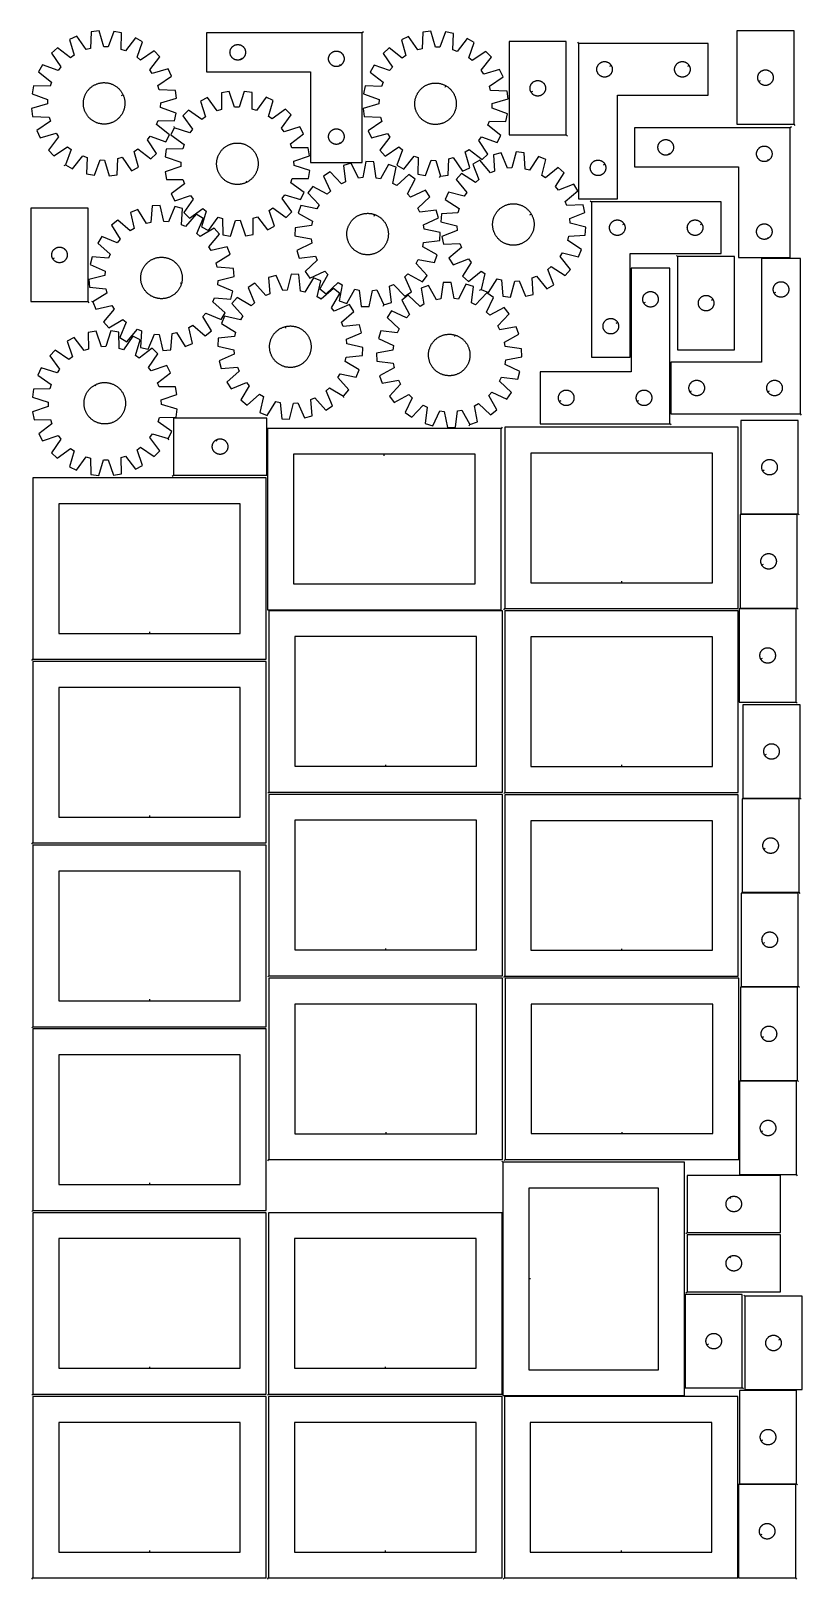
# Model space of a CAD drawing. Header units: millimetres. Extents: x 7 to 1493, y 8 to 2993.
import ezdxf

# ---------------------------------------------------------------- set-up
doc = ezdxf.new("R2010")
doc.units = ezdxf.units.MM
doc.layers.add('CUT', color=7, linetype='CONTINUOUS', true_color=0x000000)
doc.layers.add('LEADIN', color=1, linetype='CONTINUOUS', true_color=0xff0000)

msp = doc.modelspace()

# ---------------------------------------------------------------- linework, layer by layer
at = {"layer": 'CUT'}
for points in [[(73.473494, 2735.076175), (86.952895, 2727.65753), (106.571461, 2752.639256), (114.637525, 2749.730996), (113.799986, 2717.977677), (128.912145, 2715.087491), (139.850732, 2744.908994), (148.420717, 2744.635626), (157.436485, 2714.177611), (172.702119, 2716.098794), (173.889982, 2747.840939), (182.124998, 2750.229221), (200.111547, 2724.047952), (214.03635, 2730.592447), (205.357212, 2761.14809), (212.451158, 2765.964241), (237.647839, 2746.622524), (248.868754, 2757.149709), (231.172191, 2783.527852), (236.430661, 2790.300433), (266.371048, 2779.691571), (273.789693, 2793.170972), (248.807967, 2812.789538), (251.716227, 2820.855602), (283.469546, 2820.018062), (286.359733, 2835.130222), (256.538229, 2846.068809), (256.811598, 2854.638794), (287.269613, 2863.654561), (285.348429, 2878.920196), (253.606285, 2880.108059), (251.218003, 2888.343074), (277.399271, 2906.329623), (270.854776, 2920.254426), (240.299133, 2911.575289), (235.482982, 2918.669234), (254.824699, 2943.865916), (244.297514, 2955.08683), (217.919371, 2937.390267), (211.14679, 2942.648738), (221.755653, 2972.589125), (208.276252, 2980.00777), (188.657686, 2955.026044), (180.591621, 2957.934304), (181.429161, 2989.687623), (166.317002, 2992.577809), (155.378415, 2962.756306), (146.80843, 2963.029674), (137.792662, 2993.48769), (122.527028, 2991.566506), (121.339164, 2959.824361), (113.104149, 2957.43608), (95.1176, 2983.617348), (81.192797, 2977.072853), (89.871934, 2946.51721), (82.777989, 2941.701059), (57.581308, 2961.042776), (46.360393, 2950.515591), (64.056956, 2924.137448), (58.798486, 2917.364867), (28.858098, 2927.97373), (21.439454, 2914.494328), (46.42118, 2894.875762), (43.51292, 2886.809698), (11.759601, 2887.647238), (8.869414, 2872.535078), (38.690918, 2861.596491), (38.417549, 2853.026506), (7.959534, 2844.010739), (9.880718, 2828.745104), (41.622862, 2827.557241), (44.011144, 2819.322226), (17.829876, 2801.335677), (24.37437, 2787.410874), (54.930013, 2796.090011), (59.746164, 2788.996066), (40.404448, 2763.799384), (50.931633, 2752.57847), (77.309775, 2770.275033), (84.082357, 2765.016562)], [(645.246097, 2989.755666), (345.246097, 2989.755666), (345.246097, 2914.755666), (545.246097, 2914.755666), (545.246097, 2739.755666), (645.246097, 2739.755666)], [(795.710157, 2713.411738), (810.983619, 2715.269667), (812.302963, 2747.006619), (820.547801, 2749.360767), (838.42574, 2723.105214), (852.377534, 2729.591969), (843.825048, 2760.183303), (850.938883, 2764.970026), (876.055226, 2745.524098), (887.319653, 2756.004711), (869.732513, 2782.455935), (875.018994, 2789.206675), (904.915177, 2778.473875), (912.389596, 2791.922429), (887.489354, 2811.644313), (890.431003, 2819.698261), (922.18058, 2818.72919), (925.133344, 2833.829248), (895.357409, 2844.891276), (895.666277, 2853.460055), (926.161378, 2862.349573), (924.303449, 2877.623035), (892.566497, 2878.94238), (890.212349, 2887.187218), (916.467902, 2905.065157), (909.981147, 2919.016951), (879.389813, 2910.464465), (874.60309, 2917.5783), (894.049018, 2942.694642), (883.568405, 2953.959069), (857.117181, 2936.37193), (850.366441, 2941.65841), (861.099241, 2971.554593), (847.650687, 2979.029013), (827.928803, 2954.128771), (819.874855, 2957.07042), (820.843926, 2988.819997), (805.743868, 2991.77276), (794.68184, 2961.996826), (786.113061, 2962.305693), (777.223543, 2992.800795), (761.950081, 2990.942866), (760.630736, 2959.205914), (752.385898, 2956.851766), (734.507959, 2983.107319), (720.556165, 2976.620564), (729.108651, 2946.02923), (721.994816, 2941.242507), (696.878474, 2960.688435), (685.614047, 2950.207822), (703.201187, 2923.756598), (697.914706, 2917.005858), (668.018523, 2927.738658), (660.544103, 2914.290104), (685.444345, 2894.56822), (682.502696, 2886.514272), (650.753119, 2887.483343), (647.800356, 2872.383285), (677.57629, 2861.321257), (677.267423, 2852.752478), (646.772321, 2843.86296), (648.630251, 2828.589497), (680.367202, 2827.270153), (682.72135, 2819.025315), (656.465797, 2801.147376), (662.952552, 2787.195582), (693.543886, 2795.748068), (698.330609, 2788.634233), (678.884682, 2763.51789), (689.365294, 2752.253464), (715.816518, 2769.840603), (722.567258, 2764.554123), (711.834458, 2734.657939), (725.283012, 2727.18352), (745.004896, 2752.083762), (753.058844, 2749.142113), (752.089774, 2717.392536), (767.189831, 2714.439772), (778.25186, 2744.215707), (786.820638, 2743.90684)], [(1477.419563, 2813.45131), (1477.419563, 2993.45131), (1367.419563, 2993.45131), (1367.419563, 2813.45131)], [(412.631869, 2939.205715), (412.295748, 2939.015484), (411.604813, 2938.670132), (410.897015, 2938.360807), (410.174233, 2938.088328), (409.438381, 2937.853418), (408.691413, 2937.6567), (407.935308, 2937.498697), (407.172072, 2937.379826), (406.403729, 2937.300403), (405.632316, 2937.260639), (404.859878, 2937.260639), (404.088465, 2937.300403), (403.320122, 2937.379826), (402.556886, 2937.498697), (401.800781, 2937.6567), (401.053812, 2937.853418), (400.317961, 2938.088328), (399.595179, 2938.360807), (398.887381, 2938.670132), (398.196446, 2939.015484), (397.524205, 2939.395947), (396.872441, 2939.810511), (396.242883, 2940.258077), (395.637199, 2940.737459), (395.056997, 2941.247386), (394.503814, 2941.786504), (393.979118, 2942.353384), (393.4843, 2942.946524), (393.020672, 2943.56435), (392.589464, 2944.205223), (392.191818, 2944.867445), (391.828791, 2945.549259), (391.501343, 2946.248857), (391.210345, 2946.964385), (390.956566, 2947.693944), (390.740681, 2948.435599), (390.563262, 2949.187385), (390.424779, 2949.947307), (390.325599, 2950.713351), (390.265986, 2951.483485), (390.246097, 2952.255666), (390.265986, 2953.027847), (390.325599, 2953.797981), (390.424779, 2954.564025), (390.563262, 2955.323947), (390.740681, 2956.075733), (390.956566, 2956.817389), (391.210345, 2957.546947), (391.501343, 2958.262475), (391.828791, 2958.962073), (392.191818, 2959.643887), (392.589464, 2960.306109), (393.020672, 2960.946983), (393.4843, 2961.564808), (393.979118, 2962.157948), (394.503814, 2962.724828), (395.056997, 2963.263947), (395.637199, 2963.773873), (396.242883, 2964.253255), (396.872441, 2964.700821), (397.524205, 2965.115385), (398.196446, 2965.495848), (398.887381, 2965.8412), (399.595179, 2966.150526), (400.317961, 2966.423004), (401.053812, 2966.657914), (401.800781, 2966.854632), (402.556886, 2967.012635), (403.320122, 2967.131506), (404.088465, 2967.210929), (404.859878, 2967.250693), (405.632316, 2967.250693), (406.403729, 2967.210929), (407.172072, 2967.131506), (407.935308, 2967.012635), (408.691413, 2966.854632), (409.438381, 2966.657914), (410.174233, 2966.423004), (410.897015, 2966.150526), (411.604813, 2965.8412), (412.295748, 2965.495848), (412.967989, 2965.115385), (413.619753, 2964.700821), (414.249311, 2964.253255), (414.854995, 2963.773873), (415.435197, 2963.263947), (415.98838, 2962.724828), (416.513076, 2962.157948), (417.007894, 2961.564808), (417.471522, 2960.946983), (417.90273, 2960.306109), (418.300376, 2959.643887), (418.663403, 2958.962073), (418.990851, 2958.262475), (419.281849, 2957.546947), (419.535628, 2956.817389), (419.751513, 2956.075733), (419.928932, 2955.323947), (420.067415, 2954.564025), (420.166595, 2953.797981), (420.226208, 2953.027847), (420.246097, 2952.255666), (420.226208, 2951.483485), (420.166595, 2950.713351), (420.067415, 2949.947307), (419.928932, 2949.187385), (419.751513, 2948.435599), (419.535628, 2947.693944), (419.281849, 2946.964385), (418.990851, 2946.248857), (418.663403, 2945.549259), (418.300376, 2944.867445), (417.90273, 2944.205223), (417.471522, 2943.56435), (417.007894, 2942.946524), (416.513076, 2942.353384), (415.98838, 2941.786504), (415.435197, 2941.247386), (414.854995, 2940.737459), (414.249311, 2940.258077), (413.619753, 2939.810511), (412.967989, 2939.395947)], [(1038.531242, 2792.901017), (1038.531242, 2972.901017), (928.531242, 2972.901017), (928.531242, 2792.901017)], [(1062.200353, 2969.470764), (1062.200353, 2669.470764), (1137.200353, 2669.470764), (1137.200353, 2869.470764), (1312.200353, 2869.470764), (1312.200353, 2969.470764)], [(602.631869, 2926.705715), (602.295748, 2926.515484), (601.604813, 2926.170132), (600.897015, 2925.860807), (600.174233, 2925.588328), (599.438381, 2925.353418), (598.691413, 2925.1567), (597.935308, 2924.998697), (597.172072, 2924.879826), (596.403729, 2924.800403), (595.632316, 2924.760639), (594.859878, 2924.760639), (594.088465, 2924.800403), (593.320122, 2924.879826), (592.556886, 2924.998697), (591.800781, 2925.1567), (591.053812, 2925.353418), (590.317961, 2925.588328), (589.595179, 2925.860807), (588.887381, 2926.170132), (588.196446, 2926.515484), (587.524205, 2926.895947), (586.872441, 2927.310511), (586.242883, 2927.758077), (585.637199, 2928.237459), (585.056997, 2928.747386), (584.503814, 2929.286504), (583.979118, 2929.853384), (583.4843, 2930.446524), (583.020672, 2931.06435), (582.589464, 2931.705223), (582.191818, 2932.367445), (581.828791, 2933.049259), (581.501343, 2933.748857), (581.210345, 2934.464385), (580.956566, 2935.193944), (580.740681, 2935.935599), (580.563262, 2936.687385), (580.424779, 2937.447307), (580.325599, 2938.213351), (580.265986, 2938.983485), (580.246097, 2939.755666), (580.265986, 2940.527847), (580.325599, 2941.297981), (580.424779, 2942.064025), (580.563262, 2942.823947), (580.740681, 2943.575733), (580.956566, 2944.317389), (581.210345, 2945.046947), (581.501343, 2945.762475), (581.828791, 2946.462073), (582.191818, 2947.143887), (582.589464, 2947.806109), (583.020672, 2948.446983), (583.4843, 2949.064808), (583.979118, 2949.657948), (584.503814, 2950.224828), (585.056997, 2950.763947), (585.637199, 2951.273873), (586.242883, 2951.753255), (586.872441, 2952.200821), (587.524205, 2952.615385), (588.196446, 2952.995848), (588.887381, 2953.3412), (589.595179, 2953.650526), (590.317961, 2953.923004), (591.053812, 2954.157914), (591.800781, 2954.354632), (592.556886, 2954.512635), (593.320122, 2954.631506), (594.088465, 2954.710929), (594.859878, 2954.750693), (595.632316, 2954.750693), (596.403729, 2954.710929), (597.172072, 2954.631506), (597.935308, 2954.512635), (598.691413, 2954.354632), (599.438381, 2954.157914), (600.174233, 2953.923004), (600.897015, 2953.650526), (601.604813, 2953.3412), (602.295748, 2952.995848), (602.967989, 2952.615385), (603.619753, 2952.200821), (604.249311, 2951.753255), (604.854995, 2951.273873), (605.435197, 2950.763947), (605.98838, 2950.224828), (606.513076, 2949.657948), (607.007894, 2949.064808), (607.471522, 2948.446983), (607.90273, 2947.806109), (608.300376, 2947.143887), (608.663403, 2946.462073), (608.990851, 2945.762475), (609.281849, 2945.046947), (609.535628, 2944.317389), (609.751513, 2943.575733), (609.928932, 2942.823947), (610.067415, 2942.064025), (610.166595, 2941.297981), (610.226208, 2940.527847), (610.246097, 2939.755666), (610.226208, 2938.983485), (610.166595, 2938.213351), (610.067415, 2937.447307), (609.928932, 2936.687385), (609.751513, 2935.935599), (609.535628, 2935.193944), (609.281849, 2934.464385), (608.990851, 2933.748857), (608.663403, 2933.049259), (608.300376, 2932.367445), (607.90273, 2931.705223), (607.471522, 2931.06435), (607.007894, 2930.446524), (606.513076, 2929.853384), (605.98838, 2929.286504), (605.435197, 2928.747386), (604.854995, 2928.237459), (604.249311, 2927.758077), (603.619753, 2927.310511), (602.967989, 2926.895947)], [(1125.250304, 2926.856536), (1125.440535, 2926.520415), (1125.785887, 2925.82948), (1126.095213, 2925.121683), (1126.367692, 2924.3989), (1126.602602, 2923.663049), (1126.799319, 2922.91608), (1126.957323, 2922.159976), (1127.076194, 2921.396739), (1127.155616, 2920.628396), (1127.19538, 2919.856983), (1127.19538, 2919.084545), (1127.155616, 2918.313132), (1127.076194, 2917.544789), (1126.957323, 2916.781553), (1126.799319, 2916.025448), (1126.602602, 2915.27848), (1126.367692, 2914.542628), (1126.095213, 2913.819846), (1125.785887, 2913.112048), (1125.440535, 2912.421113), (1125.060073, 2911.748872), (1124.645509, 2911.097108), (1124.197942, 2910.46755), (1123.71856, 2909.861866), (1123.208634, 2909.281664), (1122.669516, 2908.728481), (1122.102635, 2908.203785), (1121.509496, 2907.708967), (1120.89167, 2907.245339), (1120.250796, 2906.814131), (1119.588574, 2906.416486), (1118.90676, 2906.053458), (1118.207162, 2905.726011), (1117.491635, 2905.435012), (1116.762076, 2905.181233), (1116.02042, 2904.965348), (1115.268634, 2904.787929), (1114.508712, 2904.649446), (1113.742668, 2904.550266), (1112.972535, 2904.490653), (1112.200353, 2904.470764), (1111.428172, 2904.490653), (1110.658039, 2904.550266), (1109.891995, 2904.649446), (1109.132072, 2904.787929), (1108.380287, 2904.965348), (1107.638631, 2905.181233), (1106.909072, 2905.435012), (1106.193545, 2905.726011), (1105.493947, 2906.053458), (1104.812132, 2906.416486), (1104.149911, 2906.814131), (1103.509037, 2907.245339), (1102.891211, 2907.708967), (1102.298072, 2908.203785), (1101.731191, 2908.728481), (1101.192073, 2909.281664), (1100.682147, 2909.861866), (1100.202765, 2910.46755), (1099.755198, 2911.097108), (1099.340634, 2911.748872), (1098.960171, 2912.421113), (1098.61482, 2913.112048), (1098.305494, 2913.819846), (1098.033015, 2914.542628), (1097.798105, 2915.27848), (1097.601388, 2916.025448), (1097.443384, 2916.781553), (1097.324513, 2917.544789), (1097.245091, 2918.313132), (1097.205326, 2919.084545), (1097.205326, 2919.856983), (1097.245091, 2920.628396), (1097.324513, 2921.396739), (1097.443384, 2922.159976), (1097.601388, 2922.91608), (1097.798105, 2923.663049), (1098.033015, 2924.3989), (1098.305494, 2925.121683), (1098.61482, 2925.82948), (1098.960171, 2926.520415), (1099.340634, 2927.192656), (1099.755198, 2927.84442), (1100.202765, 2928.473978), (1100.682147, 2929.079662), (1101.192073, 2929.659864), (1101.731191, 2930.213047), (1102.298072, 2930.737743), (1102.891211, 2931.232561), (1103.509037, 2931.696189), (1104.149911, 2932.127398), (1104.812132, 2932.525043), (1105.493947, 2932.88807), (1106.193545, 2933.215518), (1106.909072, 2933.506516), (1107.638631, 2933.760295), (1108.380287, 2933.97618), (1109.132072, 2934.153599), (1109.891995, 2934.292083), (1110.658039, 2934.391262), (1111.428172, 2934.450875), (1112.200353, 2934.470764), (1112.972535, 2934.450875), (1113.742668, 2934.391262), (1114.508712, 2934.292083), (1115.268634, 2934.153599), (1116.02042, 2933.97618), (1116.762076, 2933.760295), (1117.491635, 2933.506516), (1118.207162, 2933.215518), (1118.90676, 2932.88807), (1119.588574, 2932.525043), (1120.250796, 2932.127398), (1120.89167, 2931.696189), (1121.509496, 2931.232561), (1122.102635, 2930.737743), (1122.669516, 2930.213047), (1123.208634, 2929.659864), (1123.71856, 2929.079662), (1124.197942, 2928.473978), (1124.645509, 2927.84442), (1125.060073, 2927.192656)], [(1275.250304, 2926.856536), (1275.440535, 2926.520415), (1275.785887, 2925.82948), (1276.095213, 2925.121683), (1276.367692, 2924.3989), (1276.602602, 2923.663049), (1276.799319, 2922.91608), (1276.957323, 2922.159976), (1277.076194, 2921.396739), (1277.155616, 2920.628396), (1277.19538, 2919.856983), (1277.19538, 2919.084545), (1277.155616, 2918.313132), (1277.076194, 2917.544789), (1276.957323, 2916.781553), (1276.799319, 2916.025448), (1276.602602, 2915.27848), (1276.367692, 2914.542628), (1276.095213, 2913.819846), (1275.785887, 2913.112048), (1275.440535, 2912.421113), (1275.060073, 2911.748872), (1274.645509, 2911.097108), (1274.197942, 2910.46755), (1273.71856, 2909.861866), (1273.208634, 2909.281664), (1272.669516, 2908.728481), (1272.102635, 2908.203785), (1271.509496, 2907.708967), (1270.89167, 2907.245339), (1270.250796, 2906.814131), (1269.588574, 2906.416486), (1268.90676, 2906.053458), (1268.207162, 2905.726011), (1267.491635, 2905.435012), (1266.762076, 2905.181233), (1266.02042, 2904.965348), (1265.268634, 2904.787929), (1264.508712, 2904.649446), (1263.742668, 2904.550266), (1262.972535, 2904.490653), (1262.200353, 2904.470764), (1261.428172, 2904.490653), (1260.658039, 2904.550266), (1259.891995, 2904.649446), (1259.132072, 2904.787929), (1258.380287, 2904.965348), (1257.638631, 2905.181233), (1256.909072, 2905.435012), (1256.193545, 2905.726011), (1255.493947, 2906.053458), (1254.812132, 2906.416486), (1254.149911, 2906.814131), (1253.509037, 2907.245339), (1252.891211, 2907.708967), (1252.298072, 2908.203785), (1251.731191, 2908.728481), (1251.192073, 2909.281664), (1250.682147, 2909.861866), (1250.202765, 2910.46755), (1249.755198, 2911.097108), (1249.340634, 2911.748872), (1248.960171, 2912.421113), (1248.61482, 2913.112048), (1248.305494, 2913.819846), (1248.033015, 2914.542628), (1247.798105, 2915.27848), (1247.601388, 2916.025448), (1247.443384, 2916.781553), (1247.324513, 2917.544789), (1247.245091, 2918.313132), (1247.205326, 2919.084545), (1247.205326, 2919.856983), (1247.245091, 2920.628396), (1247.324513, 2921.396739), (1247.443384, 2922.159976), (1247.601388, 2922.91608), (1247.798105, 2923.663049), (1248.033015, 2924.3989), (1248.305494, 2925.121683), (1248.61482, 2925.82948), (1248.960171, 2926.520415), (1249.340634, 2927.192656), (1249.755198, 2927.84442), (1250.202765, 2928.473978), (1250.682147, 2929.079662), (1251.192073, 2929.659864), (1251.731191, 2930.213047), (1252.298072, 2930.737743), (1252.891211, 2931.232561), (1253.509037, 2931.696189), (1254.149911, 2932.127398), (1254.812132, 2932.525043), (1255.493947, 2932.88807), (1256.193545, 2933.215518), (1256.909072, 2933.506516), (1257.638631, 2933.760295), (1258.380287, 2933.97618), (1259.132072, 2934.153599), (1259.891995, 2934.292083), (1260.658039, 2934.391262), (1261.428172, 2934.450875), (1262.200353, 2934.470764), (1262.972535, 2934.450875), (1263.742668, 2934.391262), (1264.508712, 2934.292083), (1265.268634, 2934.153599), (1266.02042, 2933.97618), (1266.762076, 2933.760295), (1267.491635, 2933.506516), (1268.207162, 2933.215518), (1268.90676, 2932.88807), (1269.588574, 2932.525043), (1270.250796, 2932.127398), (1270.89167, 2931.696189), (1271.509496, 2931.232561), (1272.102635, 2930.737743), (1272.669516, 2930.213047), (1273.208634, 2929.659864), (1273.71856, 2929.079662), (1274.197942, 2928.473978), (1274.645509, 2927.84442), (1275.060073, 2927.192656)], [(970.481291, 2875.515245), (970.29106, 2875.851365), (969.945708, 2876.542301), (969.636382, 2877.250098), (969.363904, 2877.972881), (969.128994, 2878.708732), (968.932276, 2879.455701), (968.774273, 2880.211805), (968.655402, 2880.975041), (968.575979, 2881.743385), (968.536215, 2882.514798), (968.536215, 2883.287235), (968.575979, 2884.058649), (968.655402, 2884.826992), (968.774273, 2885.590228), (968.932276, 2886.346333), (969.128994, 2887.093301), (969.363904, 2887.829152), (969.636382, 2888.551935), (969.945708, 2889.259733), (970.29106, 2889.950668), (970.671523, 2890.622909), (971.086087, 2891.274672), (971.533653, 2891.904231), (972.013035, 2892.509914), (972.522961, 2893.090117), (973.06208, 2893.643299), (973.62896, 2894.167996), (974.2221, 2894.662814), (974.839925, 2895.126442), (975.480799, 2895.55765), (976.143021, 2895.955295), (976.824835, 2896.318323), (977.524433, 2896.64577), (978.239961, 2896.936769), (978.969519, 2897.190547), (979.711175, 2897.406433), (980.462961, 2897.583852), (981.222883, 2897.722335), (981.988927, 2897.821515), (982.759061, 2897.881128), (983.531242, 2897.901017), (984.303423, 2897.881128), (985.073557, 2897.821515), (985.839601, 2897.722335), (986.599523, 2897.583852), (987.351309, 2897.406433), (988.092964, 2897.190547), (988.822523, 2896.936769), (989.538051, 2896.64577), (990.237649, 2896.318323), (990.919463, 2895.955295), (991.581685, 2895.55765), (992.222558, 2895.126442), (992.840384, 2894.662814), (993.433524, 2894.167996), (994.000404, 2893.643299), (994.539522, 2893.090117), (995.049449, 2892.509914), (995.528831, 2891.904231), (995.976397, 2891.274672), (996.390961, 2890.622909), (996.771424, 2889.950668), (997.116776, 2889.259733), (997.426101, 2888.551935), (997.69858, 2887.829152), (997.93349, 2887.093301), (998.130208, 2886.346333), (998.288211, 2885.590228), (998.407082, 2884.826992), (998.486505, 2884.058649), (998.526269, 2883.287235), (998.526269, 2882.514798), (998.486505, 2881.743385), (998.407082, 2880.975041), (998.288211, 2880.211805), (998.130208, 2879.455701), (997.93349, 2878.708732), (997.69858, 2877.972881), (997.426101, 2877.250098), (997.116776, 2876.542301), (996.771424, 2875.851365), (996.390961, 2875.179125), (995.976397, 2874.527361), (995.528831, 2873.897802), (995.049449, 2873.292119), (994.539522, 2872.711917), (994.000404, 2872.158734), (993.433524, 2871.634038), (992.840384, 2871.13922), (992.222558, 2870.675592), (991.581685, 2870.244383), (990.919463, 2869.846738), (990.237649, 2869.48371), (989.538051, 2869.156263), (988.822523, 2868.865264), (988.092964, 2868.611486), (987.351309, 2868.395601), (986.599523, 2868.218181), (985.839601, 2868.079698), (985.073557, 2867.980519), (984.303423, 2867.920905), (983.531242, 2867.901017), (982.759061, 2867.920905), (981.988927, 2867.980519), (981.222883, 2868.079698), (980.462961, 2868.218181), (979.711175, 2868.395601), (978.969519, 2868.611486), (978.239961, 2868.865264), (977.524433, 2869.156263), (976.824835, 2869.48371), (976.143021, 2869.846738), (975.480799, 2870.244383), (974.839925, 2870.675592), (974.2221, 2871.13922), (973.62896, 2871.634038), (973.06208, 2872.158734), (972.522961, 2872.711917), (972.013035, 2873.292119), (971.533653, 2873.897802), (971.086087, 2874.527361), (970.671523, 2875.179125)], [(1409.369612, 2896.065538), (1409.179381, 2896.401658), (1408.834029, 2897.092594), (1408.524703, 2897.800391), (1408.252224, 2898.523174), (1408.017315, 2899.259025), (1407.820597, 2900.005993), (1407.662594, 2900.762098), (1407.543723, 2901.525334), (1407.4643, 2902.293678), (1407.424536, 2903.065091), (1407.424536, 2903.837528), (1407.4643, 2904.608942), (1407.543723, 2905.377285), (1407.662594, 2906.140521), (1407.820597, 2906.896626), (1408.017315, 2907.643594), (1408.252224, 2908.379445), (1408.524703, 2909.102228), (1408.834029, 2909.810025), (1409.179381, 2910.500961), (1409.559843, 2911.173202), (1409.974408, 2911.824965), (1410.421974, 2912.454524), (1410.901356, 2913.060207), (1411.411282, 2913.64041), (1411.950401, 2914.193592), (1412.517281, 2914.718289), (1413.110421, 2915.213107), (1413.728246, 2915.676735), (1414.36912, 2916.107943), (1415.031342, 2916.505588), (1415.713156, 2916.868616), (1416.412754, 2917.196063), (1417.128282, 2917.487062), (1417.85784, 2917.74084), (1418.599496, 2917.956725), (1419.351282, 2918.134145), (1420.111204, 2918.272628), (1420.877248, 2918.371808), (1421.647382, 2918.431421), (1422.419563, 2918.45131), (1423.191744, 2918.431421), (1423.961878, 2918.371808), (1424.727922, 2918.272628), (1425.487844, 2918.134145), (1426.23963, 2917.956725), (1426.981285, 2917.74084), (1427.710844, 2917.487062), (1428.426371, 2917.196063), (1429.12597, 2916.868616), (1429.807784, 2916.505588), (1430.470006, 2916.107943), (1431.110879, 2915.676735), (1431.728705, 2915.213107), (1432.321845, 2914.718289), (1432.888725, 2914.193592), (1433.427843, 2913.64041), (1433.93777, 2913.060207), (1434.417152, 2912.454524), (1434.864718, 2911.824965), (1435.279282, 2911.173202), (1435.659745, 2910.500961), (1436.005097, 2909.810025), (1436.314422, 2909.102228), (1436.586901, 2908.379445), (1436.821811, 2907.643594), (1437.018528, 2906.896626), (1437.176532, 2906.140521), (1437.295403, 2905.377285), (1437.374826, 2904.608942), (1437.41459, 2903.837528), (1437.41459, 2903.065091), (1437.374826, 2902.293678), (1437.295403, 2901.525334), (1437.176532, 2900.762098), (1437.018528, 2900.005993), (1436.821811, 2899.259025), (1436.586901, 2898.523174), (1436.314422, 2897.800391), (1436.005097, 2897.092594), (1435.659745, 2896.401658), (1435.279282, 2895.729418), (1434.864718, 2895.077654), (1434.417152, 2894.448095), (1433.93777, 2893.842412), (1433.427843, 2893.26221), (1432.888725, 2892.709027), (1432.321845, 2892.184331), (1431.728705, 2891.689513), (1431.110879, 2891.225885), (1430.470006, 2890.794676), (1429.807784, 2890.397031), (1429.12597, 2890.034003), (1428.426371, 2889.706556), (1427.710844, 2889.415557), (1426.981285, 2889.161779), (1426.23963, 2888.945894), (1425.487844, 2888.768474), (1424.727922, 2888.629991), (1423.961878, 2888.530811), (1423.191744, 2888.471198), (1422.419563, 2888.45131), (1421.647382, 2888.471198), (1420.877248, 2888.530811), (1420.111204, 2888.629991), (1419.351282, 2888.768474), (1418.599496, 2888.945894), (1417.85784, 2889.161779), (1417.128282, 2889.415557), (1416.412754, 2889.706556), (1415.713156, 2890.034003), (1415.031342, 2890.397031), (1414.36912, 2890.794676), (1413.728246, 2891.225885), (1413.110421, 2891.689513), (1412.517281, 2892.184331), (1411.950401, 2892.709027), (1411.411282, 2893.26221), (1410.901356, 2893.842412), (1410.421974, 2894.448095), (1409.974408, 2895.077654), (1409.559843, 2895.729418)], [(183.943712, 2870.559841), (184.206484, 2869.989137), (184.695916, 2868.831785), (185.148752, 2867.659631), (185.564548, 2866.473831), (185.942891, 2865.275556), (186.283408, 2864.065988), (186.585764, 2862.846321), (186.849661, 2861.617759), (187.074837, 2860.381513), (187.26107, 2859.138805), (187.408178, 2857.89086), (187.516013, 2856.63891), (187.584471, 2855.384191), (187.613483, 2854.127941), (187.603022, 2852.871399), (187.553096, 2851.615806), (187.463756, 2850.3624), (187.33509, 2849.11242), (187.167224, 2847.867097), (186.960325, 2846.627662), (186.714596, 2845.395337), (186.43028, 2844.171339), (186.107658, 2842.956876), (185.747047, 2841.753145), (185.348805, 2840.561336), (184.913323, 2839.382624), (184.441032, 2838.218172), (183.932398, 2837.069129), (183.387922, 2835.936631), (182.808143, 2834.821793), (182.193631, 2833.725717), (181.544995, 2832.649484), (180.862873, 2831.594157), (180.147939, 2830.560776), (179.400898, 2829.550361), (178.622489, 2828.563911), (177.813478, 2827.602397), (176.974664, 2826.66677), (176.106876, 2825.757952), (175.210969, 2824.87684), (174.287828, 2824.024304), (173.338364, 2823.201186), (172.363513, 2822.408297), (171.364238, 2821.64642), (170.341525, 2820.916307), (169.296383, 2820.218678), (168.229844, 2819.554222), (167.14296, 2818.923595), (166.036804, 2818.327419), (164.912468, 2817.766283), (163.771061, 2817.240739), (162.613709, 2816.751308), (161.441554, 2816.298471), (160.255754, 2815.882676), (159.057479, 2815.504333), (157.847911, 2815.163815), (156.628244, 2814.861459), (155.399682, 2814.597563), (154.163437, 2814.372387), (152.920728, 2814.186153), (151.672784, 2814.039046), (150.420834, 2813.93121), (149.166115, 2813.862752), (147.909864, 2813.83374), (146.653322, 2813.844202), (145.397729, 2813.894127), (144.144324, 2813.983467), (142.894343, 2814.112134), (141.64902, 2814.279999), (140.409585, 2814.486899), (139.177261, 2814.732628), (137.953263, 2815.016943), (136.738799, 2815.339566), (135.535069, 2815.700176), (134.343259, 2816.098419), (133.164547, 2816.5339), (132.000095, 2817.006191), (130.851053, 2817.514825), (129.718554, 2818.059301), (128.603717, 2818.639081), (127.507641, 2819.253592), (126.431408, 2819.902229), (125.37608, 2820.584351), (124.342699, 2821.299285), (123.332285, 2822.046325), (122.345834, 2822.824735), (121.38432, 2823.633746), (120.448693, 2824.472559), (119.539875, 2825.340347), (118.658763, 2826.236254), (117.806227, 2827.159395), (116.983109, 2828.10886), (116.19022, 2829.08371), (115.428343, 2830.082985), (114.69823, 2831.105698), (114.000601, 2832.15084), (113.336146, 2833.217379), (112.705519, 2834.304263), (112.109343, 2835.410419), (111.548206, 2836.534755), (111.022663, 2837.676163), (110.533231, 2838.833515), (110.080394, 2840.005669), (109.664599, 2841.191469), (109.286256, 2842.389744), (108.945738, 2843.599312), (108.643382, 2844.818979), (108.379486, 2846.047541), (108.15431, 2847.283787), (107.968076, 2848.526495), (107.820969, 2849.77444), (107.713134, 2851.02639), (107.644676, 2852.281109), (107.615663, 2853.537359), (107.626125, 2854.793901), (107.676051, 2856.049494), (107.765391, 2857.3029), (107.894057, 2858.55288), (108.061923, 2859.798203), (108.268822, 2861.037638), (108.514551, 2862.269963), (108.798867, 2863.493961), (109.121489, 2864.708424), (109.4821, 2865.912155), (109.880342, 2867.103964), (110.315824, 2868.282677), (110.788115, 2869.447128), (111.296749, 2870.596171), (111.841224, 2871.728669), (112.421004, 2872.843507), (113.035515, 2873.939583), (113.684152, 2875.015816), (114.366274, 2876.071143), (115.081208, 2877.104524), (115.828248, 2878.114939), (116.606658, 2879.101389), (117.415669, 2880.062903), (118.254482, 2880.99853), (119.122271, 2881.907348), (120.018178, 2882.78846), (120.941319, 2883.640996), (121.890783, 2884.464115), (122.865634, 2885.257004), (123.864909, 2886.01888), (124.887622, 2886.748993), (125.932763, 2887.446622), (126.999302, 2888.111078), (128.086186, 2888.741705), (129.192342, 2889.337881), (130.316679, 2889.899017), (131.458086, 2890.424561), (132.615438, 2890.913992), (133.787592, 2891.366829), (134.973392, 2891.782624), (136.171667, 2892.160967), (137.381235, 2892.501485), (138.600902, 2892.803841), (139.829465, 2893.067737), (141.06571, 2893.292913), (142.308418, 2893.479147), (143.556363, 2893.626254), (144.808313, 2893.73409), (146.063032, 2893.802548), (147.319283, 2893.83156), (148.575825, 2893.821098), (149.831418, 2893.771173), (151.084823, 2893.681833), (152.334804, 2893.553166), (153.580126, 2893.385301), (154.819561, 2893.178401), (156.051886, 2892.932672), (157.275884, 2892.648357), (158.490348, 2892.325734), (159.694078, 2891.965124), (160.885888, 2891.566881), (162.0646, 2891.1314), (163.229052, 2890.659109), (164.378094, 2890.150475), (165.510593, 2889.605999), (166.62543, 2889.026219), (167.721506, 2888.411708), (168.797739, 2887.763071), (169.853067, 2887.080949), (170.886448, 2886.366016), (171.896862, 2885.618975), (172.883313, 2884.840565), (173.844826, 2884.031554), (174.780454, 2883.192741), (175.689272, 2882.324953), (176.570384, 2881.429046), (177.422919, 2880.505905), (178.246038, 2879.55644), (179.038927, 2878.58159), (179.800804, 2877.582315), (180.530917, 2876.559602), (181.228545, 2875.51446), (181.893001, 2874.447921), (182.523628, 2873.361037), (183.119804, 2872.254881), (183.680941, 2871.130545)], [(282.787088, 2806.651757), (275.924871, 2792.880754), (301.686625, 2774.298322), (299.110054, 2766.120263), (267.349013, 2765.6609), (265.07813, 2750.443356), (295.321301, 2740.731232), (295.397997, 2732.157232), (265.333402, 2721.90565), (267.876144, 2706.731165), (299.640321, 2706.84004), (302.362774, 2698.709381), (276.937559, 2679.669077), (284.045024, 2666.023034), (314.220906, 2675.942251), (319.322625, 2669.050819), (301.025586, 2643.08559), (312.002046, 2632.30376), (337.635809, 2651.062356), (344.617402, 2646.084733), (335.23958, 2615.736236), (349.010583, 2608.874019), (367.593015, 2634.635773), (375.771075, 2632.059202), (376.230438, 2600.298161), (391.447981, 2598.027278), (401.160105, 2628.27045), (409.734106, 2628.347145), (419.985687, 2598.282551), (435.160173, 2600.825292), (435.051297, 2632.589469), (443.181957, 2635.311922), (462.222261, 2609.886707), (475.868303, 2616.994172), (465.949087, 2647.170054), (472.840519, 2652.271773), (498.805747, 2633.974734), (509.587578, 2644.951194), (490.828981, 2670.584957), (495.806605, 2677.56655), (526.155101, 2668.188728), (533.017318, 2681.959731), (507.255565, 2700.542164), (509.832135, 2708.720223), (541.593176, 2709.179586), (543.864059, 2724.39713), (513.620888, 2734.109253), (513.544193, 2742.683254), (543.608787, 2752.934836), (541.066045, 2768.109321), (509.301869, 2768.000446), (506.579415, 2776.131105), (532.004631, 2795.171409), (524.897166, 2808.817452), (494.721283, 2798.898235), (489.619564, 2805.789667), (507.916603, 2831.754896), (496.940143, 2842.536726), (471.30638, 2823.77813), (464.324788, 2828.755753), (473.702609, 2859.104249), (459.931606, 2865.966467), (441.349174, 2840.204713), (433.171115, 2842.781283), (432.711752, 2874.542325), (417.494208, 2876.813207), (407.782084, 2846.570036), (399.208084, 2846.493341), (388.956502, 2876.557935), (373.782016, 2874.015193), (373.890892, 2842.251017), (365.760233, 2839.528564), (346.719929, 2864.953779), (333.073886, 2857.846314), (342.993103, 2827.670431), (336.101671, 2822.568712), (310.136442, 2840.865752), (299.354611, 2829.889292), (318.113208, 2804.255528), (313.135584, 2797.273936)], [(806.170093, 2887.911258), (806.716853, 2887.601735), (807.79039, 2886.948646), (808.842883, 2886.262158), (809.873293, 2885.542949), (810.880605, 2884.79173), (811.863822, 2884.00924), (812.821976, 2883.196253), (813.754121, 2882.353571), (814.659336, 2881.482025), (815.536729, 2880.582476), (816.385434, 2879.655811), (817.204612, 2878.702945), (817.993456, 2877.724818), (818.751187, 2876.722396), (819.477057, 2875.696667), (820.17035, 2874.648645), (820.830382, 2873.579362), (821.456501, 2872.489875), (822.04809, 2871.381259), (822.604564, 2870.254608), (823.125374, 2869.111033), (823.610008, 2867.951664), (824.057985, 2866.777644), (824.468864, 2865.590132), (824.84224, 2864.390299), (825.177744, 2863.179331), (825.475045, 2861.958422), (825.73385, 2860.728777), (825.953903, 2859.49161), (826.134987, 2858.248141), (826.276923, 2856.999597), (826.379572, 2855.747211), (826.442832, 2854.492219), (826.46664, 2853.235859), (826.450973, 2851.979372), (826.395846, 2850.723996), (826.301315, 2849.470972), (826.167472, 2848.221535), (825.994449, 2846.976918), (825.782417, 2845.738351), (825.531585, 2844.507055), (825.242201, 2843.284245), (824.914551, 2842.071128), (824.548957, 2840.868902), (824.145781, 2839.678752), (823.70542, 2838.501854), (823.22831, 2837.339369), (822.71492, 2836.192443), (822.165758, 2835.06221), (821.581365, 2833.949784), (820.962318, 2832.856263), (820.309229, 2831.782726), (819.622741, 2830.730233), (818.903532, 2829.699823), (818.152313, 2828.692512), (817.369823, 2827.709294), (816.556836, 2826.75114), (815.714154, 2825.818995), (814.842609, 2824.91378), (813.943059, 2824.036387), (813.016395, 2823.187683), (812.063529, 2822.368504), (811.085402, 2821.57966), (810.082979, 2820.821929), (809.057251, 2820.096059), (808.009228, 2819.402766), (806.939946, 2818.742734), (805.850459, 2818.116615), (804.741843, 2817.525027), (803.615191, 2816.968552), (802.471616, 2816.447742), (801.312247, 2815.963109), (800.138227, 2815.515131), (798.950715, 2815.104252), (797.750883, 2814.730876), (796.539914, 2814.395372), (795.319005, 2814.098071), (794.08936, 2813.839266), (792.852193, 2813.619213), (791.608724, 2813.438129), (790.36018, 2813.296193), (789.107794, 2813.193544), (787.852802, 2813.130284), (786.596443, 2813.106476), (785.339955, 2813.122143), (784.084579, 2813.17727), (782.831555, 2813.271801), (781.582118, 2813.405644), (780.337501, 2813.578667), (779.098934, 2813.790699), (777.867638, 2814.041531), (776.644828, 2814.330915), (775.431711, 2814.658565), (774.229485, 2815.024159), (773.039335, 2815.427335), (771.862437, 2815.867696), (770.699952, 2816.344807), (769.553027, 2816.858196), (768.422793, 2817.407359), (767.310367, 2817.991751), (766.216846, 2818.610798), (765.143309, 2819.263887), (764.090816, 2819.950375), (763.060406, 2820.669584), (762.053095, 2821.420803), (761.069877, 2822.203293), (760.111723, 2823.01628), (759.179578, 2823.858962), (758.274363, 2824.730508), (757.39697, 2825.630057), (756.548266, 2826.556722), (755.729087, 2827.509588), (754.940243, 2828.487714), (754.182513, 2829.490137), (753.456642, 2830.515866), (752.763349, 2831.563888), (752.103317, 2832.633171), (751.477198, 2833.722657), (750.88561, 2834.831274), (750.329136, 2835.957925), (749.808325, 2837.1015), (749.323692, 2838.260869), (748.875714, 2839.434889), (748.464835, 2840.622401), (748.091459, 2841.822233), (747.755955, 2843.033202), (747.458654, 2844.254111), (747.199849, 2845.483756), (746.979796, 2846.720923), (746.798712, 2847.964392), (746.656776, 2849.212936), (746.554127, 2850.465322), (746.490868, 2851.720314), (746.46706, 2852.976674), (746.482726, 2854.233161), (746.537853, 2855.488537), (746.632384, 2856.741561), (746.766228, 2857.990998), (746.939251, 2859.235615), (747.151283, 2860.474182), (747.402114, 2861.705478), (747.691498, 2862.928288), (748.019149, 2864.141405), (748.384742, 2865.343631), (748.787918, 2866.533781), (749.228279, 2867.710679), (749.70539, 2868.873164), (750.21878, 2870.02009), (750.767942, 2871.150323), (751.352335, 2872.262749), (751.971381, 2873.35627), (752.624471, 2874.429807), (753.310958, 2875.4823), (754.030167, 2876.51271), (754.781387, 2877.520021), (755.563876, 2878.503239), (756.376863, 2879.461393), (757.219545, 2880.393538), (758.091091, 2881.298753), (758.99064, 2882.176146), (759.917305, 2883.02485), (760.870171, 2883.844029), (761.848298, 2884.632873), (762.85072, 2885.390604), (763.876449, 2886.116474), (764.924471, 2886.809767), (765.993754, 2887.469799), (767.083241, 2888.095918), (768.191857, 2888.687506), (769.318508, 2889.243981), (770.462083, 2889.764791), (771.621452, 2890.249424), (772.795472, 2890.697402), (773.982985, 2891.108281), (775.182817, 2891.481657), (776.393785, 2891.817161), (777.614694, 2892.114462), (778.844339, 2892.373267), (780.081506, 2892.59332), (781.324976, 2892.774404), (782.573519, 2892.91634), (783.825905, 2893.018989), (785.080897, 2893.082248), (786.337257, 2893.106057), (787.593744, 2893.09039), (788.84912, 2893.035263), (790.102145, 2892.940732), (791.351582, 2892.806889), (792.596198, 2892.633866), (793.834765, 2892.421834), (795.066062, 2892.171002), (796.288871, 2891.881618), (797.501988, 2891.553968), (798.704214, 2891.188374), (799.894364, 2890.785198), (801.071262, 2890.344837), (802.233747, 2889.867726), (803.380673, 2889.354337), (804.510906, 2888.805174), (805.623332, 2888.220782)], [(1470.11716, 2806.519338), (1170.11716, 2806.519338), (1170.11716, 2731.519338), (1370.11716, 2731.519338), (1370.11716, 2556.519338), (1470.11716, 2556.519338)], [(422.667337, 2701.804207), (422.107836, 2701.518358), (420.971428, 2700.98209), (419.818736, 2700.481782), (418.650898, 2700.017928), (417.469066, 2699.590985), (416.274406, 2699.201375), (415.068098, 2698.849483), (413.851332, 2698.535655), (412.625309, 2698.260202), (411.391239, 2698.023395), (410.15034, 2697.825468), (408.903835, 2697.666616), (407.652957, 2697.546997), (406.398938, 2697.466727), (405.143016, 2697.425887), (403.886431, 2697.424516), (402.630424, 2697.462616), (401.376233, 2697.54015), (400.125096, 2697.65704), (398.878248, 2697.813172), (397.636919, 2698.008391), (396.402336, 2698.242505), (395.175714, 2698.515283), (393.958267, 2698.826455), (392.751194, 2699.175715), (391.555688, 2699.562717), (390.372927, 2699.98708), (389.204079, 2700.448385), (388.050299, 2700.946177), (386.912723, 2701.479965), (385.792476, 2702.049221), (384.690662, 2702.653384), (383.608369, 2703.291858), (382.546665, 2703.964012), (381.506598, 2704.669184), (380.489194, 2705.406677), (379.495457, 2706.175763), (378.526368, 2706.975684), (377.582884, 2707.80565), (376.665934, 2708.664842), (375.776426, 2709.552413), (374.915235, 2710.467485), (374.083212, 2711.409156), (373.281179, 2712.376498), (372.509926, 2713.368554), (371.770215, 2714.384347), (371.062776, 2715.422873), (370.388307, 2716.483108), (369.747474, 2717.564006), (369.140908, 2718.664499), (368.569209, 2719.783502), (368.032941, 2720.91991), (367.532634, 2722.072602), (367.068779, 2723.24044), (366.641837, 2724.422272), (366.252227, 2725.616931), (365.900335, 2726.823239), (365.586507, 2728.040005), (365.311054, 2729.266028), (365.074247, 2730.500098), (364.87632, 2731.740998), (364.717468, 2732.987502), (364.597849, 2734.238381), (364.517579, 2735.4924), (364.476739, 2736.748321), (364.475368, 2738.004906), (364.513468, 2739.260914), (364.591002, 2740.515105), (364.707892, 2741.766242), (364.864024, 2743.01309), (365.059243, 2744.254418), (365.293357, 2745.489002), (365.566135, 2746.715623), (365.877307, 2747.933071), (366.226567, 2749.140143), (366.613569, 2750.33565), (367.037932, 2751.518411), (367.499237, 2752.687258), (367.997029, 2753.841039), (368.530816, 2754.978614), (369.100073, 2756.098862), (369.704236, 2757.200676), (370.342709, 2758.282969), (371.014864, 2759.344673), (371.720035, 2760.38474), (372.457528, 2761.402144), (373.226615, 2762.395881), (374.026536, 2763.364969), (374.856502, 2764.308454), (375.715694, 2765.225403), (376.603264, 2766.114912), (377.518337, 2766.976103), (378.460008, 2767.808125), (379.42735, 2768.610158), (380.419406, 2769.381411), (381.435199, 2770.121122), (382.473725, 2770.828561), (383.53396, 2771.50303), (384.614857, 2772.143864), (385.715351, 2772.750429), (386.834353, 2773.322128), (387.970762, 2773.858396), (389.123453, 2774.358704), (390.291292, 2774.822558), (391.473124, 2775.249501), (392.667783, 2775.63911), (393.874091, 2775.991003), (395.090857, 2776.30483), (396.31688, 2776.580283), (397.55095, 2776.81709), (398.79185, 2777.015017), (400.038354, 2777.173869), (401.289233, 2777.293489), (402.543252, 2777.373759), (403.799173, 2777.414599), (405.055758, 2777.41597), (406.311766, 2777.37787), (407.565957, 2777.300336), (408.817094, 2777.183446), (410.063941, 2777.027314), (411.30527, 2776.832094), (412.539854, 2776.59798), (413.766475, 2776.325203), (414.983922, 2776.014031), (416.190995, 2775.664771), (417.386502, 2775.277769), (418.569262, 2774.853406), (419.73811, 2774.3921), (420.891891, 2773.894308), (422.029466, 2773.360521), (423.149713, 2772.791265), (424.251527, 2772.187102), (425.33382, 2771.548628), (426.395524, 2770.876474), (427.435592, 2770.171302), (428.452996, 2769.433809), (429.446732, 2768.664723), (430.415821, 2767.864802), (431.359306, 2767.034836), (432.276255, 2766.175643), (433.165764, 2765.288073), (434.026954, 2764.373001), (434.858977, 2763.431329), (435.66101, 2762.463988), (436.432263, 2761.471931), (437.171974, 2760.456139), (437.879413, 2759.417612), (438.553882, 2758.357377), (439.194715, 2757.27648), (439.801281, 2756.175987), (440.37298, 2755.056984), (440.909248, 2753.920576), (441.409556, 2752.767884), (441.87341, 2751.600046), (442.300353, 2750.418214), (442.689962, 2749.223554), (443.041854, 2748.017247), (443.355682, 2746.800481), (443.631135, 2745.574458), (443.867942, 2744.340387), (444.065869, 2743.099488), (444.224721, 2741.852984), (444.344341, 2740.602105), (444.42461, 2739.348086), (444.465451, 2738.092164), (444.466822, 2736.83558), (444.428721, 2735.579572), (444.351188, 2734.325381), (444.234297, 2733.074244), (444.078166, 2731.827396), (443.882946, 2730.586068), (443.648832, 2729.351484), (443.376055, 2728.124863), (443.064882, 2726.907415), (442.715623, 2725.700342), (442.32862, 2724.504836), (441.904257, 2723.322075), (441.442952, 2722.153228), (440.94516, 2720.999447), (440.411373, 2719.861871), (439.842117, 2718.741624), (439.237954, 2717.63981), (438.59948, 2716.557517), (437.927326, 2715.495813), (437.222154, 2714.455746), (436.484661, 2713.438342), (435.715574, 2712.444605), (434.915653, 2711.475516), (434.085687, 2710.532032), (433.226495, 2709.615083), (432.338925, 2708.725574), (431.423853, 2707.864383), (430.482181, 2707.032361), (429.51484, 2706.230327), (428.522783, 2705.459075), (427.506991, 2704.719364), (426.468464, 2704.011925), (425.408229, 2703.337456), (424.327332, 2702.696622), (423.226839, 2702.090057)], [(602.631869, 2776.705715), (602.295748, 2776.515484), (601.604813, 2776.170132), (600.897015, 2775.860807), (600.174233, 2775.588328), (599.438381, 2775.353418), (598.691413, 2775.1567), (597.935308, 2774.998697), (597.172072, 2774.879826), (596.403729, 2774.800403), (595.632316, 2774.760639), (594.859878, 2774.760639), (594.088465, 2774.800403), (593.320122, 2774.879826), (592.556886, 2774.998697), (591.800781, 2775.1567), (591.053812, 2775.353418), (590.317961, 2775.588328), (589.595179, 2775.860807), (588.887381, 2776.170132), (588.196446, 2776.515484), (587.524205, 2776.895947), (586.872441, 2777.310511), (586.242883, 2777.758077), (585.637199, 2778.237459), (585.056997, 2778.747386), (584.503814, 2779.286504), (583.979118, 2779.853384), (583.4843, 2780.446524), (583.020672, 2781.06435), (582.589464, 2781.705223), (582.191818, 2782.367445), (581.828791, 2783.049259), (581.501343, 2783.748857), (581.210345, 2784.464385), (580.956566, 2785.193944), (580.740681, 2785.935599), (580.563262, 2786.687385), (580.424779, 2787.447307), (580.325599, 2788.213351), (580.265986, 2788.983485), (580.246097, 2789.755666), (580.265986, 2790.527847), (580.325599, 2791.297981), (580.424779, 2792.064025), (580.563262, 2792.823947), (580.740681, 2793.575733), (580.956566, 2794.317389), (581.210345, 2795.046947), (581.501343, 2795.762475), (581.828791, 2796.462073), (582.191818, 2797.143887), (582.589464, 2797.806109), (583.020672, 2798.446983), (583.4843, 2799.064808), (583.979118, 2799.657948), (584.503814, 2800.224828), (585.056997, 2800.763947), (585.637199, 2801.273873), (586.242883, 2801.753255), (586.872441, 2802.200821), (587.524205, 2802.615385), (588.196446, 2802.995848), (588.887381, 2803.3412), (589.595179, 2803.650526), (590.317961, 2803.923004), (591.053812, 2804.157914), (591.800781, 2804.354632), (592.556886, 2804.512635), (593.320122, 2804.631506), (594.088465, 2804.710929), (594.859878, 2804.750693), (595.632316, 2804.750693), (596.403729, 2804.710929), (597.172072, 2804.631506), (597.935308, 2804.512635), (598.691413, 2804.354632), (599.438381, 2804.157914), (600.174233, 2803.923004), (600.897015, 2803.650526), (601.604813, 2803.3412), (602.295748, 2802.995848), (602.967989, 2802.615385), (603.619753, 2802.200821), (604.249311, 2801.753255), (604.854995, 2801.273873), (605.435197, 2800.763947), (605.98838, 2800.224828), (606.513076, 2799.657948), (607.007894, 2799.064808), (607.471522, 2798.446983), (607.90273, 2797.806109), (608.300376, 2797.143887), (608.663403, 2796.462073), (608.990851, 2795.762475), (609.281849, 2795.046947), (609.535628, 2794.317389), (609.751513, 2793.575733), (609.928932, 2792.823947), (610.067415, 2792.064025), (610.166595, 2791.297981), (610.226208, 2790.527847), (610.246097, 2789.755666), (610.226208, 2788.983485), (610.166595, 2788.213351), (610.067415, 2787.447307), (609.928932, 2786.687385), (609.751513, 2785.935599), (609.535628, 2785.193944), (609.281849, 2784.464385), (608.990851, 2783.748857), (608.663403, 2783.049259), (608.300376, 2782.367445), (607.90273, 2781.705223), (607.471522, 2781.06435), (607.007894, 2780.446524), (606.513076, 2779.853384), (605.98838, 2779.286504), (605.435197, 2778.747386), (604.854995, 2778.237459), (604.249311, 2777.758077), (603.619753, 2777.310511), (602.967989, 2776.895947)], [(1237.502932, 2755.969387), (1237.166811, 2755.779156), (1236.475876, 2755.433804), (1235.768079, 2755.124478), (1235.045296, 2754.852), (1234.309445, 2754.61709), (1233.562476, 2754.420372), (1232.806372, 2754.262369), (1232.043136, 2754.143498), (1231.274792, 2754.064075), (1230.503379, 2754.024311), (1229.730941, 2754.024311), (1228.959528, 2754.064075), (1228.191185, 2754.143498), (1227.427949, 2754.262369), (1226.671844, 2754.420372), (1225.924876, 2754.61709), (1225.189024, 2754.852), (1224.466242, 2755.124478), (1223.758444, 2755.433804), (1223.067509, 2755.779156), (1222.395268, 2756.159619), (1221.743504, 2756.574183), (1221.113946, 2757.021749), (1220.508262, 2757.501131), (1219.92806, 2758.011057), (1219.374877, 2758.550176), (1218.850181, 2759.117056), (1218.355363, 2759.710196), (1217.891735, 2760.328021), (1217.460527, 2760.968895), (1217.062882, 2761.631117), (1216.699854, 2762.312931), (1216.372407, 2763.012529), (1216.081408, 2763.728057), (1215.827629, 2764.457615), (1215.611744, 2765.199271), (1215.434325, 2765.951057), (1215.295842, 2766.710979), (1215.196662, 2767.477023), (1215.137049, 2768.247157), (1215.11716, 2769.019338), (1215.137049, 2769.791519), (1215.196662, 2770.561653), (1215.295842, 2771.327697), (1215.434325, 2772.087619), (1215.611744, 2772.839405), (1215.827629, 2773.58106), (1216.081408, 2774.310619), (1216.372407, 2775.026147), (1216.699854, 2775.725745), (1217.062882, 2776.407559), (1217.460527, 2777.069781), (1217.891735, 2777.710654), (1218.355363, 2778.32848), (1218.850181, 2778.92162), (1219.374877, 2779.4885), (1219.92806, 2780.027618), (1220.508262, 2780.537545), (1221.113946, 2781.016927), (1221.743504, 2781.464493), (1222.395268, 2781.879057), (1223.067509, 2782.25952), (1223.758444, 2782.604872), (1224.466242, 2782.914197), (1225.189024, 2783.186676), (1225.924876, 2783.421586), (1226.671844, 2783.618304), (1227.427949, 2783.776307), (1228.191185, 2783.895178), (1228.959528, 2783.974601), (1229.730941, 2784.014365), (1230.503379, 2784.014365), (1231.274792, 2783.974601), (1232.043136, 2783.895178), (1232.806372, 2783.776307), (1233.562476, 2783.618304), (1234.309445, 2783.421586), (1235.045296, 2783.186676), (1235.768079, 2782.914197), (1236.475876, 2782.604872), (1237.166811, 2782.25952), (1237.839052, 2781.879057), (1238.490816, 2781.464493), (1239.120374, 2781.016927), (1239.726058, 2780.537545), (1240.30626, 2780.027618), (1240.859443, 2779.4885), (1241.384139, 2778.92162), (1241.878957, 2778.32848), (1242.342585, 2777.710654), (1242.773794, 2777.069781), (1243.171439, 2776.407559), (1243.534466, 2775.725745), (1243.861914, 2775.026147), (1244.152912, 2774.310619), (1244.406691, 2773.58106), (1244.622576, 2772.839405), (1244.799995, 2772.087619), (1244.938479, 2771.327697), (1245.037658, 2770.561653), (1245.097272, 2769.791519), (1245.11716, 2769.019338), (1245.097272, 2768.247157), (1245.037658, 2767.477023), (1244.938479, 2766.710979), (1244.799995, 2765.951057), (1244.622576, 2765.199271), (1244.406691, 2764.457615), (1244.152912, 2763.728057), (1243.861914, 2763.012529), (1243.534466, 2762.312931), (1243.171439, 2761.631117), (1242.773794, 2760.968895), (1242.342585, 2760.328021), (1241.878957, 2759.710196), (1241.384139, 2759.117056), (1240.859443, 2758.550176), (1240.30626, 2758.011057), (1239.726058, 2757.501131), (1239.120374, 2757.021749), (1238.490816, 2756.574183), (1237.839052, 2756.159619)], [(874.081162, 2494.894132), (888.212145, 2488.8076), (905.334609, 2515.561964), (913.643186, 2513.443728), (915.866413, 2481.757264), (931.186619, 2480.335342), (939.203497, 2511.071386), (947.759994, 2511.624316), (959.666065, 2482.175713), (974.675844, 2485.557589), (972.802388, 2517.266655), (980.769236, 2520.436626), (1001.192701, 2496.108518), (1014.422792, 2503.96315), (1002.842389, 2533.541335), (1009.439737, 2539.018047), (1036.381405, 2522.191839), (1046.536755, 2533.750361), (1026.382975, 2558.302345), (1030.965029, 2565.549701), (1061.787662, 2557.87246), (1067.874194, 2572.003443), (1041.11983, 2589.125907), (1043.238066, 2597.434484), (1074.92453, 2599.657711), (1076.346452, 2614.977917), (1045.610408, 2622.994795), (1045.057478, 2631.551292), (1074.506081, 2643.457363), (1071.124205, 2658.467142), (1039.415139, 2656.593686), (1036.245168, 2664.560534), (1060.573276, 2684.983999), (1052.718644, 2698.21409), (1023.140459, 2686.633687), (1017.663747, 2693.231035), (1034.489955, 2720.172703), (1022.931433, 2730.328053), (998.379449, 2710.174273), (991.132093, 2714.756327), (998.809334, 2745.57896), (984.678351, 2751.665492), (967.555887, 2724.911128), (959.24731, 2727.029364), (957.024083, 2758.715828), (941.703877, 2760.13775), (933.686999, 2729.401706), (925.130502, 2728.848776), (913.224431, 2758.297379), (898.214652, 2754.915503), (900.088108, 2723.206437), (892.12126, 2720.036466), (871.697795, 2744.364574), (858.467704, 2736.509942), (870.048107, 2706.931757), (863.450759, 2701.455045), (836.509091, 2718.281253), (826.353741, 2706.722731), (846.507521, 2682.170747), (841.925467, 2674.923391), (811.102834, 2682.600632), (805.016302, 2668.469649), (831.770666, 2651.347185), (829.65243, 2643.038608), (797.965966, 2640.815381), (796.544044, 2625.495175), (827.280088, 2617.478297), (827.833018, 2608.9218), (798.384415, 2597.015729), (801.766291, 2582.00595), (833.475357, 2583.879406), (836.645328, 2575.912558), (812.31722, 2555.489093), (820.171852, 2542.259002), (849.750037, 2553.839405), (855.226749, 2547.242057), (838.400541, 2520.300389), (849.959063, 2510.145039), (874.511047, 2530.298819), (881.758403, 2525.716765)], [(1427.502932, 2743.469387), (1427.166811, 2743.279156), (1426.475876, 2742.933804), (1425.768079, 2742.624478), (1425.045296, 2742.352), (1424.309445, 2742.11709), (1423.562476, 2741.920372), (1422.806372, 2741.762369), (1422.043136, 2741.643498), (1421.274792, 2741.564075), (1420.503379, 2741.524311), (1419.730941, 2741.524311), (1418.959528, 2741.564075), (1418.191185, 2741.643498), (1417.427949, 2741.762369), (1416.671844, 2741.920372), (1415.924876, 2742.11709), (1415.189024, 2742.352), (1414.466242, 2742.624478), (1413.758444, 2742.933804), (1413.067509, 2743.279156), (1412.395268, 2743.659619), (1411.743504, 2744.074183), (1411.113946, 2744.521749), (1410.508262, 2745.001131), (1409.92806, 2745.511057), (1409.374877, 2746.050176), (1408.850181, 2746.617056), (1408.355363, 2747.210196), (1407.891735, 2747.828021), (1407.460527, 2748.468895), (1407.062882, 2749.131117), (1406.699854, 2749.812931), (1406.372407, 2750.512529), (1406.081408, 2751.228057), (1405.827629, 2751.957615), (1405.611744, 2752.699271), (1405.434325, 2753.451057), (1405.295842, 2754.210979), (1405.196662, 2754.977023), (1405.137049, 2755.747157), (1405.11716, 2756.519338), (1405.137049, 2757.291519), (1405.196662, 2758.061653), (1405.295842, 2758.827697), (1405.434325, 2759.587619), (1405.611744, 2760.339405), (1405.827629, 2761.08106), (1406.081408, 2761.810619), (1406.372407, 2762.526147), (1406.699854, 2763.225745), (1407.062882, 2763.907559), (1407.460527, 2764.569781), (1407.891735, 2765.210654), (1408.355363, 2765.82848), (1408.850181, 2766.42162), (1409.374877, 2766.9885), (1409.92806, 2767.527618), (1410.508262, 2768.037545), (1411.113946, 2768.516927), (1411.743504, 2768.964493), (1412.395268, 2769.379057), (1413.067509, 2769.75952), (1413.758444, 2770.104872), (1414.466242, 2770.414197), (1415.189024, 2770.686676), (1415.924876, 2770.921586), (1416.671844, 2771.118304), (1417.427949, 2771.276307), (1418.191185, 2771.395178), (1418.959528, 2771.474601), (1419.730941, 2771.514365), (1420.503379, 2771.514365), (1421.274792, 2771.474601), (1422.043136, 2771.395178), (1422.806372, 2771.276307), (1423.562476, 2771.118304), (1424.309445, 2770.921586), (1425.045296, 2770.686676), (1425.768079, 2770.414197), (1426.475876, 2770.104872), (1427.166811, 2769.75952), (1427.839052, 2769.379057), (1428.490816, 2768.964493), (1429.120374, 2768.516927), (1429.726058, 2768.037545), (1430.30626, 2767.527618), (1430.859443, 2766.9885), (1431.384139, 2766.42162), (1431.878957, 2765.82848), (1432.342585, 2765.210654), (1432.773794, 2764.569781), (1433.171439, 2763.907559), (1433.534466, 2763.225745), (1433.861914, 2762.526147), (1434.152912, 2761.810619), (1434.406691, 2761.08106), (1434.622576, 2760.339405), (1434.799995, 2759.587619), (1434.938479, 2758.827697), (1435.037658, 2758.061653), (1435.097272, 2757.291519), (1435.11716, 2756.519338), (1435.097272, 2755.747157), (1435.037658, 2754.977023), (1434.938479, 2754.210979), (1434.799995, 2753.451057), (1434.622576, 2752.699271), (1434.406691, 2751.957615), (1434.152912, 2751.228057), (1433.861914, 2750.512529), (1433.534466, 2749.812931), (1433.171439, 2749.131117), (1432.773794, 2748.468895), (1432.342585, 2747.828021), (1431.878957, 2747.210196), (1431.384139, 2746.617056), (1430.859443, 2746.050176), (1430.30626, 2745.511057), (1429.726058, 2745.001131), (1429.120374, 2744.521749), (1428.490816, 2744.074183), (1427.839052, 2743.659619)], [(686.90176, 2465.376944), (701.68304, 2469.64828), (697.921157, 2501.189095), (705.684693, 2504.828721), (727.523195, 2481.762413), (740.261112, 2490.392362), (726.936701, 2519.226973), (733.195556, 2525.087528), (761.093087, 2509.898633), (770.540765, 2522.042435), (748.958112, 2545.348311), (753.099626, 2552.856122), (784.325382, 2547.031436), (789.558016, 2561.500371), (761.829782, 2576.99617), (763.448555, 2585.416321), (794.945939, 2589.526005), (795.451324, 2604.903752), (764.291741, 2611.072637), (763.229315, 2619.580905), (791.915146, 2633.222673), (787.64381, 2648.003953), (756.102996, 2644.24207), (752.46337, 2652.005606), (775.529678, 2673.844108), (766.899729, 2686.582025), (738.065118, 2673.257614), (732.204563, 2679.516469), (747.393457, 2707.414), (735.249656, 2716.861679), (711.94378, 2695.279026), (704.435968, 2699.42054), (710.260654, 2730.646295), (695.791719, 2735.87893), (680.295921, 2708.150695), (671.87577, 2709.769468), (667.766086, 2741.266853), (652.388338, 2741.772237), (646.219454, 2710.612654), (637.711186, 2709.550229), (624.069418, 2738.23606), (609.288138, 2733.964724), (613.050021, 2702.423909), (605.286485, 2698.784283), (583.447983, 2721.850591), (570.710066, 2713.220642), (584.034477, 2684.386031), (577.775622, 2678.525476), (549.878091, 2693.71437), (540.430412, 2681.570569), (562.013065, 2658.264693), (557.871551, 2650.756882), (526.645796, 2656.581568), (521.413161, 2642.112633), (549.141396, 2626.616834), (547.522623, 2618.196683), (516.025238, 2614.086999), (515.519854, 2598.709252), (546.679437, 2592.540367), (547.741862, 2584.032099), (519.056031, 2570.390331), (523.327367, 2555.609051), (554.868182, 2559.370934), (558.507808, 2551.607398), (535.4415, 2529.768896), (544.071449, 2517.030979), (572.90606, 2530.35539), (578.766615, 2524.096535), (563.57772, 2496.199004), (575.721522, 2486.751325), (599.027398, 2508.333978), (606.535209, 2504.192464), (600.710523, 2472.966709), (615.179458, 2467.734074), (630.675257, 2495.462309), (639.095408, 2493.843536), (643.205091, 2462.346151), (658.582839, 2461.840767), (664.751724, 2493.00035), (673.259992, 2494.062775)], [(1112.750304, 2736.856536), (1112.940535, 2736.520415), (1113.285887, 2735.82948), (1113.595213, 2735.121683), (1113.867692, 2734.3989), (1114.102602, 2733.663049), (1114.299319, 2732.91608), (1114.457323, 2732.159976), (1114.576194, 2731.396739), (1114.655616, 2730.628396), (1114.69538, 2729.856983), (1114.69538, 2729.084545), (1114.655616, 2728.313132), (1114.576194, 2727.544789), (1114.457323, 2726.781553), (1114.299319, 2726.025448), (1114.102602, 2725.27848), (1113.867692, 2724.542628), (1113.595213, 2723.819846), (1113.285887, 2723.112048), (1112.940535, 2722.421113), (1112.560073, 2721.748872), (1112.145509, 2721.097108), (1111.697942, 2720.46755), (1111.21856, 2719.861866), (1110.708634, 2719.281664), (1110.169516, 2718.728481), (1109.602635, 2718.203785), (1109.009496, 2717.708967), (1108.39167, 2717.245339), (1107.750796, 2716.814131), (1107.088574, 2716.416486), (1106.40676, 2716.053458), (1105.707162, 2715.726011), (1104.991635, 2715.435012), (1104.262076, 2715.181233), (1103.52042, 2714.965348), (1102.768634, 2714.787929), (1102.008712, 2714.649446), (1101.242668, 2714.550266), (1100.472535, 2714.490653), (1099.700353, 2714.470764), (1098.928172, 2714.490653), (1098.158039, 2714.550266), (1097.391995, 2714.649446), (1096.632072, 2714.787929), (1095.880287, 2714.965348), (1095.138631, 2715.181233), (1094.409072, 2715.435012), (1093.693545, 2715.726011), (1092.993947, 2716.053458), (1092.312132, 2716.416486), (1091.649911, 2716.814131), (1091.009037, 2717.245339), (1090.391211, 2717.708967), (1089.798072, 2718.203785), (1089.231191, 2718.728481), (1088.692073, 2719.281664), (1088.182147, 2719.861866), (1087.702765, 2720.46755), (1087.255198, 2721.097108), (1086.840634, 2721.748872), (1086.460171, 2722.421113), (1086.11482, 2723.112048), (1085.805494, 2723.819846), (1085.533015, 2724.542628), (1085.298105, 2725.27848), (1085.101388, 2726.025448), (1084.943384, 2726.781553), (1084.824513, 2727.544789), (1084.745091, 2728.313132), (1084.705326, 2729.084545), (1084.705326, 2729.856983), (1084.745091, 2730.628396), (1084.824513, 2731.396739), (1084.943384, 2732.159976), (1085.101388, 2732.91608), (1085.298105, 2733.663049), (1085.533015, 2734.3989), (1085.805494, 2735.121683), (1086.11482, 2735.82948), (1086.460171, 2736.520415), (1086.840634, 2737.192656), (1087.255198, 2737.84442), (1087.702765, 2738.473978), (1088.182147, 2739.079662), (1088.692073, 2739.659864), (1089.231191, 2740.213047), (1089.798072, 2740.737743), (1090.391211, 2741.232561), (1091.009037, 2741.696189), (1091.649911, 2742.127398), (1092.312132, 2742.525043), (1092.993947, 2742.88807), (1093.693545, 2743.215518), (1094.409072, 2743.506516), (1095.138631, 2743.760295), (1095.880287, 2743.97618), (1096.632072, 2744.153599), (1097.391995, 2744.292083), (1098.158039, 2744.391262), (1098.928172, 2744.450875), (1099.700353, 2744.470764), (1100.472535, 2744.450875), (1101.242668, 2744.391262), (1102.008712, 2744.292083), (1102.768634, 2744.153599), (1103.52042, 2743.97618), (1104.262076, 2743.760295), (1104.991635, 2743.506516), (1105.707162, 2743.215518), (1106.40676, 2742.88807), (1107.088574, 2742.525043), (1107.750796, 2742.127398), (1108.39167, 2741.696189), (1109.009496, 2741.232561), (1109.602635, 2740.737743), (1110.169516, 2740.213047), (1110.708634, 2739.659864), (1111.21856, 2739.079662), (1111.697942, 2738.473978), (1112.145509, 2737.84442), (1112.560073, 2737.192656)], [(125.902135, 2471.369011), (131.725324, 2457.127486), (162.685149, 2464.231288), (167.131891, 2456.900131), (146.52586, 2432.726462), (156.464915, 2420.981433), (183.714263, 2437.304661), (190.208817, 2431.706435), (178.081392, 2402.348297), (191.163409, 2394.249447), (212.034924, 2418.194271), (219.941559, 2414.876969), (217.479856, 2383.20814), (232.424276, 2379.548241), (244.874908, 2408.770775), (253.419668, 2408.059119), (260.864655, 2377.179564), (276.208614, 2378.316873), (279.01961, 2409.956612), (287.366073, 2411.920262), (303.988984, 2384.852688), (318.230508, 2390.675877), (311.126707, 2421.635702), (318.457864, 2426.082444), (342.631532, 2405.476413), (354.376562, 2415.415468), (338.053334, 2442.664816), (343.651559, 2449.159371), (373.009698, 2437.031945), (381.108548, 2450.113962), (357.163724, 2470.985477), (360.481025, 2478.892113), (392.149855, 2476.430409), (395.809753, 2491.374829), (366.587219, 2503.825462), (367.298876, 2512.370221), (398.178431, 2519.815209), (397.041121, 2535.159167), (365.401383, 2537.970163), (363.437732, 2546.316626), (390.505307, 2562.939537), (384.682117, 2577.181061), (353.722292, 2570.07726), (349.275551, 2577.408417), (369.881582, 2601.582085), (359.942526, 2613.327115), (332.693178, 2597.003887), (326.198624, 2602.602113), (338.32605, 2631.960251), (325.244032, 2640.059101), (304.372517, 2616.114277), (296.465882, 2619.431578), (298.927586, 2651.100408), (283.983166, 2654.760307), (271.532533, 2625.537773), (262.987773, 2626.249429), (255.542786, 2657.128984), (240.198827, 2655.991675), (237.387831, 2624.351936), (229.041368, 2622.388286), (212.418457, 2649.45586), (198.176933, 2643.63267), (205.280734, 2612.672845), (197.949577, 2608.226104), (173.775909, 2628.832135), (162.030879, 2618.89308), (178.354108, 2591.643732), (172.755882, 2585.149177), (143.397743, 2597.276603), (135.298893, 2584.194586), (159.243718, 2563.323071), (155.926416, 2555.416435), (124.257587, 2557.878139), (120.597688, 2542.933719), (149.820222, 2530.483086), (149.108566, 2521.938327), (118.229011, 2514.493339), (119.36632, 2499.14938), (151.006059, 2496.338385), (152.969709, 2487.991922)], [(970.99533, 2640.383433), (971.311823, 2639.840677), (971.910399, 2638.735818), (972.473975, 2637.612703), (973.001995, 2636.472439), (973.493939, 2635.316152), (973.949319, 2634.144984), (974.367688, 2632.96009), (974.748631, 2631.762639), (975.091774, 2630.553813), (975.396778, 2629.334805), (975.663341, 2628.106819), (975.8912, 2626.871065), (976.080131, 2625.628764), (976.229948, 2624.381142), (976.340501, 2623.129429), (976.411683, 2621.874861), (976.443423, 2620.618677), (976.435689, 2619.362115), (976.38849, 2618.106417), (976.301871, 2616.85282), (976.175919, 2615.602563), (976.010757, 2614.356879), (975.806549, 2613.116998), (975.563496, 2611.884142), (975.281838, 2610.65953), (974.961854, 2609.444369), (974.603857, 2608.239858), (974.208203, 2607.047187), (973.775282, 2605.867532), (973.30552, 2604.702058), (972.799382, 2603.551914), (972.257366, 2602.418236), (971.680008, 2601.302142), (971.067878, 2600.204735), (970.42158, 2599.127096), (969.741751, 2598.07029), (969.029062, 2597.035359), (968.284217, 2596.023325), (967.507951, 2595.035187), (966.701029, 2594.071919), (965.864249, 2593.134473), (964.998436, 2592.223773), (964.104444, 2591.340718), (963.183156, 2590.48618), (962.235481, 2589.661002), (961.262354, 2588.865998), (960.264735, 2588.101954), (959.24361, 2587.369622), (958.199985, 2586.669726), (957.134891, 2586.002956), (956.049379, 2585.369971), (954.94452, 2584.771395), (953.821405, 2584.207819), (952.681141, 2583.679799), (951.524854, 2583.187855), (950.353686, 2582.732475), (949.168792, 2582.314106), (947.971341, 2581.933163), (946.762515, 2581.59002), (945.543507, 2581.285016), (944.315521, 2581.018453), (943.079767, 2580.790594), (941.837466, 2580.601663), (940.589844, 2580.451846), (939.338131, 2580.341293), (938.083563, 2580.270111), (936.827379, 2580.238371), (935.570817, 2580.246105), (934.315118, 2580.293304), (933.061522, 2580.379923), (931.811265, 2580.505875), (930.565581, 2580.671037), (929.3257, 2580.875245), (928.092844, 2581.118298), (926.868232, 2581.399956), (925.653071, 2581.71994), (924.44856, 2582.077936), (923.255889, 2582.473591), (922.076234, 2582.906512), (920.910759, 2583.376274), (919.760616, 2583.882412), (918.626938, 2584.424428), (917.510844, 2585.001786), (916.413436, 2585.613916), (915.335798, 2586.260214), (914.278992, 2586.940043), (913.244061, 2587.652732), (912.232027, 2588.397577), (911.243889, 2589.173843), (910.280621, 2589.980765), (909.343175, 2590.817545), (908.432475, 2591.683358), (907.54942, 2592.57735), (906.694882, 2593.498638), (905.869704, 2594.446313), (905.0747, 2595.41944), (904.310656, 2596.417059), (903.578324, 2597.438184), (902.878428, 2598.481809), (902.211658, 2599.546903), (901.578673, 2600.632415), (900.980097, 2601.737274), (900.416521, 2602.860389), (899.888501, 2604.000653), (899.396557, 2605.15694), (898.941177, 2606.328108), (898.522808, 2607.513002), (898.141864, 2608.710453), (897.798722, 2609.919279), (897.493718, 2611.138287), (897.227155, 2612.366273), (896.999296, 2613.602027), (896.810365, 2614.844328), (896.660548, 2616.09195), (896.549995, 2617.343663), (896.478813, 2618.598231), (896.447073, 2619.854415), (896.454807, 2621.110977), (896.502006, 2622.366676), (896.588625, 2623.620272), (896.714577, 2624.870529), (896.879739, 2626.116213), (897.083947, 2627.356094), (897.327, 2628.58895), (897.608657, 2629.813562), (897.928642, 2631.028723), (898.286638, 2632.233234), (898.682292, 2633.425905), (899.115214, 2634.60556), (899.584976, 2635.771034), (900.091114, 2636.921178), (900.63313, 2638.054856), (901.210487, 2639.17095), (901.822618, 2640.268358), (902.468916, 2641.345996), (903.148745, 2642.402802), (903.861434, 2643.437733), (904.606279, 2644.449767), (905.382545, 2645.437905), (906.189467, 2646.401173), (907.026247, 2647.338619), (907.89206, 2648.249319), (908.786052, 2649.132374), (909.70734, 2649.986912), (910.655015, 2650.81209), (911.628142, 2651.607094), (912.625761, 2652.371138), (913.646886, 2653.10347), (914.690511, 2653.803366), (915.755605, 2654.470136), (916.841117, 2655.103121), (917.945976, 2655.701697), (919.069091, 2656.265273), (920.209355, 2656.793293), (921.365642, 2657.285237), (922.53681, 2657.740617), (923.721704, 2658.158986), (924.919155, 2658.53993), (926.127981, 2658.883072), (927.346989, 2659.188076), (928.574975, 2659.454639), (929.810729, 2659.682498), (931.05303, 2659.871429), (932.300652, 2660.021246), (933.552365, 2660.131799), (934.806933, 2660.202981), (936.063117, 2660.234721), (937.319679, 2660.226987), (938.575377, 2660.179788), (939.828974, 2660.093169), (941.079231, 2659.967217), (942.324915, 2659.802055), (943.564796, 2659.597847), (944.797652, 2659.354794), (946.022264, 2659.073137), (947.237425, 2658.753152), (948.441936, 2658.395156), (949.634607, 2657.999502), (950.814262, 2657.56658), (951.979736, 2657.096818), (953.12988, 2656.59068), (954.263558, 2656.048664), (955.379652, 2655.471307), (956.477059, 2654.859176), (957.554698, 2654.212878), (958.611504, 2653.533049), (959.646435, 2652.82036), (960.658469, 2652.075515), (961.646607, 2651.299249), (962.609875, 2650.492327), (963.547321, 2649.655547), (964.458021, 2648.789734), (965.341076, 2647.895742), (966.195614, 2646.974454), (967.020792, 2646.026779), (967.815796, 2645.053652), (968.57984, 2644.056033), (969.312172, 2643.034908), (970.012068, 2641.991283), (970.678838, 2640.926189)], [(1086.755438, 2664.084534), (1086.755438, 2364.084534), (1161.755438, 2364.084534), (1161.755438, 2564.084534), (1336.755438, 2564.084534), (1336.755438, 2664.084534)], [(116.63372, 2471.538712), (116.63372, 2651.538712), (6.63372, 2651.538712), (6.63372, 2471.538712)], [(669.382467, 2639.309596), (669.971612, 2639.091286), (671.135608, 2638.617871), (672.284158, 2638.108128), (673.416131, 2637.56256), (674.530408, 2636.981704), (675.62589, 2636.366135), (676.701497, 2635.71646), (677.756166, 2635.03332), (678.788856, 2634.317389), (679.798549, 2633.569373), (680.784248, 2632.790012), (681.74498, 2631.980073), (682.679797, 2631.140357), (683.587777, 2630.271691), (684.468024, 2629.374935), (685.319668, 2628.450971), (686.14187, 2627.500712), (686.933817, 2626.525097), (687.694729, 2625.525087), (688.423855, 2624.50167), (689.120474, 2623.455855), (689.7839, 2622.388675), (690.413478, 2621.301183), (691.008585, 2620.194452), (691.568636, 2619.069575), (692.093078, 2617.92766), (692.581392, 2616.769837), (693.033097, 2615.597246), (693.447748, 2614.411045), (693.824934, 2613.212405), (694.164284, 2612.002509), (694.465462, 2610.782551), (694.728173, 2609.553734), (694.952155, 2608.317272), (695.137189, 2607.074385), (695.283092, 2605.826298), (695.389719, 2604.574245), (695.456966, 2603.31946), (695.484765, 2602.063183), (695.473091, 2600.806651), (695.421953, 2599.551107), (695.331403, 2598.297788), (695.20153, 2597.047932), (695.032463, 2595.802773), (694.824367, 2594.563538), (694.577449, 2593.331451), (694.291951, 2592.107728), (693.968157, 2590.893576), (693.606385, 2589.690194), (693.206992, 2588.49877), (692.770373, 2587.320479), (692.296958, 2586.156483), (691.787215, 2585.007933), (691.241647, 2583.87596), (690.660791, 2582.761683), (690.045222, 2581.6662), (689.395547, 2580.590594), (688.712407, 2579.535925), (687.996475, 2578.503235), (687.24846, 2577.493542), (686.469098, 2576.507843), (685.65916, 2575.547111), (684.819444, 2574.612294), (683.950778, 2573.704314), (683.054021, 2572.824067), (682.130058, 2571.972423), (681.179799, 2571.150221), (680.204184, 2570.358274), (679.204174, 2569.597362), (678.180757, 2568.868236), (677.134942, 2568.171617), (676.067762, 2567.508191), (674.98027, 2566.878613), (673.873539, 2566.283505), (672.748661, 2565.723454), (671.606747, 2565.199013), (670.448923, 2564.710699), (669.276333, 2564.258994), (668.090132, 2563.844343), (666.891492, 2563.467157), (665.681596, 2563.127807), (664.461638, 2562.826628), (663.232821, 2562.563918), (661.996359, 2562.339935), (660.753472, 2562.154902), (659.505385, 2562.008999), (658.253332, 2561.902372), (656.998547, 2561.835125), (655.742269, 2561.807326), (654.485738, 2561.819), (653.230194, 2561.870138), (651.976875, 2561.960688), (650.727019, 2562.09056), (649.48186, 2562.259628), (648.242625, 2562.467724), (647.010538, 2562.714642), (645.786815, 2563.000139), (644.572663, 2563.323934), (643.369281, 2563.685706), (642.177857, 2564.085099), (640.999566, 2564.521718), (639.83557, 2564.995133), (638.687019, 2565.504876), (637.555047, 2566.050444), (636.44077, 2566.6313), (635.345287, 2567.246869), (634.269681, 2567.896544), (633.215012, 2568.579684), (632.182322, 2569.295615), (631.172629, 2570.043631), (630.18693, 2570.822992), (629.226198, 2571.632931), (628.291381, 2572.472647), (627.383401, 2573.341312), (626.503154, 2574.238069), (625.65151, 2575.162033), (624.829308, 2576.112292), (624.03736, 2577.087907), (623.276448, 2578.087917), (622.547323, 2579.111334), (621.850704, 2580.157149), (621.187278, 2581.224329), (620.5577, 2582.311821), (619.962592, 2583.418552), (619.402541, 2584.543429), (618.8781, 2585.685344), (618.389786, 2586.843167), (617.93808, 2588.015758), (617.52343, 2589.201959), (617.146244, 2590.400599), (616.806894, 2591.610495), (616.505715, 2592.830453), (616.243005, 2594.05927), (616.019022, 2595.295732), (615.833988, 2596.538619), (615.688086, 2597.786705), (615.581459, 2599.038759), (615.514212, 2600.293544), (615.486412, 2601.549821), (615.498087, 2602.806353), (615.549225, 2604.061897), (615.639774, 2605.315216), (615.769647, 2606.565071), (615.938715, 2607.810231), (616.146811, 2609.049466), (616.393729, 2610.281553), (616.679226, 2611.505276), (617.003021, 2612.719428), (617.364793, 2613.922809), (617.764186, 2615.114234), (618.200805, 2616.292525), (618.674219, 2617.456521), (619.183963, 2618.605071), (619.729531, 2619.737044), (620.310387, 2620.851321), (620.925956, 2621.946804), (621.575631, 2623.02241), (622.258771, 2624.077079), (622.974702, 2625.109769), (623.722718, 2626.119462), (624.502079, 2627.105161), (625.312018, 2628.065893), (626.151734, 2629.00071), (627.020399, 2629.90869), (627.917156, 2630.788937), (628.84112, 2631.640581), (629.791378, 2632.462783), (630.766994, 2633.25473), (631.767004, 2634.015642), (632.790421, 2634.744768), (633.836236, 2635.441387), (634.903416, 2636.104813), (635.990908, 2636.734391), (637.097639, 2637.329499), (638.222516, 2637.88955), (639.36443, 2638.413991), (640.522254, 2638.902305), (641.694845, 2639.35401), (642.881046, 2639.768661), (644.079686, 2640.145847), (645.289582, 2640.485197), (646.50954, 2640.786376), (647.738356, 2641.049086), (648.974819, 2641.273068), (650.217706, 2641.458102), (651.465792, 2641.604005), (652.717846, 2641.710632), (653.97263, 2641.777879), (655.228908, 2641.805678), (656.485439, 2641.794004), (657.740984, 2641.742866), (658.994302, 2641.652316), (660.244158, 2641.522444), (661.489318, 2641.353376), (662.728553, 2641.14528), (663.96064, 2640.898362), (665.184363, 2640.612865), (666.398515, 2640.28907), (667.601896, 2639.927298), (668.793321, 2639.527905)], [(1149.805388, 2621.470305), (1149.99562, 2621.134185), (1150.340972, 2620.44325), (1150.650297, 2619.735452), (1150.922776, 2619.012669), (1151.157686, 2618.276818), (1151.354403, 2617.52985), (1151.512407, 2616.773745), (1151.631278, 2616.010509), (1151.710701, 2615.242166), (1151.750465, 2614.470752), (1151.750465, 2613.698315), (1151.710701, 2612.926902), (1151.631278, 2612.158558), (1151.512407, 2611.395322), (1151.354403, 2610.639218), (1151.157686, 2609.892249), (1150.922776, 2609.156398), (1150.650297, 2608.433615), (1150.340972, 2607.725818), (1149.99562, 2607.034883), (1149.615157, 2606.362642), (1149.200593, 2605.710878), (1148.753026, 2605.081319), (1148.273644, 2604.475636), (1147.763718, 2603.895434), (1147.2246, 2603.342251), (1146.65772, 2602.817555), (1146.06458, 2602.322737), (1145.446754, 2601.859109), (1144.805881, 2601.4279), (1144.143659, 2601.030255), (1143.461845, 2600.667227), (1142.762246, 2600.33978), (1142.046719, 2600.048781), (1141.31716, 2599.795003), (1140.575504, 2599.579118), (1139.823719, 2599.401698), (1139.063796, 2599.263215), (1138.297753, 2599.164036), (1137.527619, 2599.104422), (1136.755438, 2599.084534), (1135.983256, 2599.104422), (1135.213123, 2599.164036), (1134.447079, 2599.263215), (1133.687157, 2599.401698), (1132.935371, 2599.579118), (1132.193715, 2599.795003), (1131.464156, 2600.048781), (1130.748629, 2600.33978), (1130.049031, 2600.667227), (1129.367217, 2601.030255), (1128.704995, 2601.4279), (1128.064121, 2601.859109), (1127.446295, 2602.322737), (1126.853156, 2602.817555), (1126.286275, 2603.342251), (1125.747157, 2603.895434), (1125.237231, 2604.475636), (1124.757849, 2605.081319), (1124.310282, 2605.710878), (1123.895718, 2606.362642), (1123.515256, 2607.034883), (1123.169904, 2607.725818), (1122.860578, 2608.433615), (1122.588099, 2609.156398), (1122.35319, 2609.892249), (1122.156472, 2610.639218), (1121.998468, 2611.395322), (1121.879598, 2612.158558), (1121.800175, 2612.926902), (1121.760411, 2613.698315), (1121.760411, 2614.470752), (1121.800175, 2615.242166), (1121.879598, 2616.010509), (1121.998468, 2616.773745), (1122.156472, 2617.52985), (1122.35319, 2618.276818), (1122.588099, 2619.012669), (1122.860578, 2619.735452), (1123.169904, 2620.44325), (1123.515256, 2621.134185), (1123.895718, 2621.806426), (1124.310282, 2622.45819), (1124.757849, 2623.087748), (1125.237231, 2623.693431), (1125.747157, 2624.273634), (1126.286275, 2624.826816), (1126.853156, 2625.351513), (1127.446295, 2625.846331), (1128.064121, 2626.309959), (1128.704995, 2626.741167), (1129.367217, 2627.138812), (1130.049031, 2627.50184), (1130.748629, 2627.829287), (1131.464156, 2628.120286), (1132.193715, 2628.374064), (1132.935371, 2628.58995), (1133.687157, 2628.767369), (1134.447079, 2628.905852), (1135.213123, 2629.005032), (1135.983256, 2629.064645), (1136.755438, 2629.084534), (1137.527619, 2629.064645), (1138.297753, 2629.005032), (1139.063796, 2628.905852), (1139.823719, 2628.767369), (1140.575504, 2628.58995), (1141.31716, 2628.374064), (1142.046719, 2628.120286), (1142.762246, 2627.829287), (1143.461845, 2627.50184), (1144.143659, 2627.138812), (1144.805881, 2626.741167), (1145.446754, 2626.309959), (1146.06458, 2625.846331), (1146.65772, 2625.351513), (1147.2246, 2624.826816), (1147.763718, 2624.273634), (1148.273644, 2623.693431), (1148.753026, 2623.087748), (1149.200593, 2622.45819), (1149.615157, 2621.806426)], [(1299.805388, 2621.470305), (1299.99562, 2621.134185), (1300.340972, 2620.44325), (1300.650297, 2619.735452), (1300.922776, 2619.012669), (1301.157686, 2618.276818), (1301.354403, 2617.52985), (1301.512407, 2616.773745), (1301.631278, 2616.010509), (1301.710701, 2615.242166), (1301.750465, 2614.470752), (1301.750465, 2613.698315), (1301.710701, 2612.926902), (1301.631278, 2612.158558), (1301.512407, 2611.395322), (1301.354403, 2610.639218), (1301.157686, 2609.892249), (1300.922776, 2609.156398), (1300.650297, 2608.433615), (1300.340972, 2607.725818), (1299.99562, 2607.034883), (1299.615157, 2606.362642), (1299.200593, 2605.710878), (1298.753026, 2605.081319), (1298.273644, 2604.475636), (1297.763718, 2603.895434), (1297.2246, 2603.342251), (1296.65772, 2602.817555), (1296.06458, 2602.322737), (1295.446754, 2601.859109), (1294.805881, 2601.4279), (1294.143659, 2601.030255), (1293.461845, 2600.667227), (1292.762246, 2600.33978), (1292.046719, 2600.048781), (1291.31716, 2599.795003), (1290.575504, 2599.579118), (1289.823719, 2599.401698), (1289.063796, 2599.263215), (1288.297753, 2599.164036), (1287.527619, 2599.104422), (1286.755438, 2599.084534), (1285.983256, 2599.104422), (1285.213123, 2599.164036), (1284.447079, 2599.263215), (1283.687157, 2599.401698), (1282.935371, 2599.579118), (1282.193715, 2599.795003), (1281.464156, 2600.048781), (1280.748629, 2600.33978), (1280.049031, 2600.667227), (1279.367217, 2601.030255), (1278.704995, 2601.4279), (1278.064121, 2601.859109), (1277.446295, 2602.322737), (1276.853156, 2602.817555), (1276.286275, 2603.342251), (1275.747157, 2603.895434), (1275.237231, 2604.475636), (1274.757849, 2605.081319), (1274.310282, 2605.710878), (1273.895718, 2606.362642), (1273.515256, 2607.034883), (1273.169904, 2607.725818), (1272.860578, 2608.433615), (1272.588099, 2609.156398), (1272.35319, 2609.892249), (1272.156472, 2610.639218), (1271.998468, 2611.395322), (1271.879598, 2612.158558), (1271.800175, 2612.926902), (1271.760411, 2613.698315), (1271.760411, 2614.470752), (1271.800175, 2615.242166), (1271.879598, 2616.010509), (1271.998468, 2616.773745), (1272.156472, 2617.52985), (1272.35319, 2618.276818), (1272.588099, 2619.012669), (1272.860578, 2619.735452), (1273.169904, 2620.44325), (1273.515256, 2621.134185), (1273.895718, 2621.806426), (1274.310282, 2622.45819), (1274.757849, 2623.087748), (1275.237231, 2623.693431), (1275.747157, 2624.273634), (1276.286275, 2624.826816), (1276.853156, 2625.351513), (1277.446295, 2625.846331), (1278.064121, 2626.309959), (1278.704995, 2626.741167), (1279.367217, 2627.138812), (1280.049031, 2627.50184), (1280.748629, 2627.829287), (1281.464156, 2628.120286), (1282.193715, 2628.374064), (1282.935371, 2628.58995), (1283.687157, 2628.767369), (1284.447079, 2628.905852), (1285.213123, 2629.005032), (1285.983256, 2629.064645), (1286.755438, 2629.084534), (1287.527619, 2629.064645), (1288.297753, 2629.005032), (1289.063796, 2628.905852), (1289.823719, 2628.767369), (1290.575504, 2628.58995), (1291.31716, 2628.374064), (1292.046719, 2628.120286), (1292.762246, 2627.829287), (1293.461845, 2627.50184), (1294.143659, 2627.138812), (1294.805881, 2626.741167), (1295.446754, 2626.309959), (1296.06458, 2625.846331), (1296.65772, 2625.351513), (1297.2246, 2624.826816), (1297.763718, 2624.273634), (1298.273644, 2623.693431), (1298.753026, 2623.087748), (1299.200593, 2622.45819), (1299.615157, 2621.806426)], [(1427.502932, 2593.469387), (1427.166811, 2593.279156), (1426.475876, 2592.933804), (1425.768079, 2592.624478), (1425.045296, 2592.352), (1424.309445, 2592.11709), (1423.562476, 2591.920372), (1422.806372, 2591.762369), (1422.043136, 2591.643498), (1421.274792, 2591.564075), (1420.503379, 2591.524311), (1419.730941, 2591.524311), (1418.959528, 2591.564075), (1418.191185, 2591.643498), (1417.427949, 2591.762369), (1416.671844, 2591.920372), (1415.924876, 2592.11709), (1415.189024, 2592.352), (1414.466242, 2592.624478), (1413.758444, 2592.933804), (1413.067509, 2593.279156), (1412.395268, 2593.659619), (1411.743504, 2594.074183), (1411.113946, 2594.521749), (1410.508262, 2595.001131), (1409.92806, 2595.511057), (1409.374877, 2596.050176), (1408.850181, 2596.617056), (1408.355363, 2597.210196), (1407.891735, 2597.828021), (1407.460527, 2598.468895), (1407.062882, 2599.131117), (1406.699854, 2599.812931), (1406.372407, 2600.512529), (1406.081408, 2601.228057), (1405.827629, 2601.957615), (1405.611744, 2602.699271), (1405.434325, 2603.451057), (1405.295842, 2604.210979), (1405.196662, 2604.977023), (1405.137049, 2605.747157), (1405.11716, 2606.519338), (1405.137049, 2607.291519), (1405.196662, 2608.061653), (1405.295842, 2608.827697), (1405.434325, 2609.587619), (1405.611744, 2610.339405), (1405.827629, 2611.08106), (1406.081408, 2611.810619), (1406.372407, 2612.526147), (1406.699854, 2613.225745), (1407.062882, 2613.907559), (1407.460527, 2614.569781), (1407.891735, 2615.210654), (1408.355363, 2615.82848), (1408.850181, 2616.42162), (1409.374877, 2616.9885), (1409.92806, 2617.527618), (1410.508262, 2618.037545), (1411.113946, 2618.516927), (1411.743504, 2618.964493), (1412.395268, 2619.379057), (1413.067509, 2619.75952), (1413.758444, 2620.104872), (1414.466242, 2620.414197), (1415.189024, 2620.686676), (1415.924876, 2620.921586), (1416.671844, 2621.118304), (1417.427949, 2621.276307), (1418.191185, 2621.395178), (1418.959528, 2621.474601), (1419.730941, 2621.514365), (1420.503379, 2621.514365), (1421.274792, 2621.474601), (1422.043136, 2621.395178), (1422.806372, 2621.276307), (1423.562476, 2621.118304), (1424.309445, 2620.921586), (1425.045296, 2620.686676), (1425.768079, 2620.414197), (1426.475876, 2620.104872), (1427.166811, 2619.75952), (1427.839052, 2619.379057), (1428.490816, 2618.964493), (1429.120374, 2618.516927), (1429.726058, 2618.037545), (1430.30626, 2617.527618), (1430.859443, 2616.9885), (1431.384139, 2616.42162), (1431.878957, 2615.82848), (1432.342585, 2615.210654), (1432.773794, 2614.569781), (1433.171439, 2613.907559), (1433.534466, 2613.225745), (1433.861914, 2612.526147), (1434.152912, 2611.810619), (1434.406691, 2611.08106), (1434.622576, 2610.339405), (1434.799995, 2609.587619), (1434.938479, 2608.827697), (1435.037658, 2608.061653), (1435.097272, 2607.291519), (1435.11716, 2606.519338), (1435.097272, 2605.747157), (1435.037658, 2604.977023), (1434.938479, 2604.210979), (1434.799995, 2603.451057), (1434.622576, 2602.699271), (1434.406691, 2601.957615), (1434.152912, 2601.228057), (1433.861914, 2600.512529), (1433.534466, 2599.812931), (1433.171439, 2599.131117), (1432.773794, 2598.468895), (1432.342585, 2597.828021), (1431.878957, 2597.210196), (1431.384139, 2596.617056), (1430.859443, 2596.050176), (1430.30626, 2595.511057), (1429.726058, 2595.001131), (1429.120374, 2594.521749), (1428.490816, 2594.074183), (1427.839052, 2593.659619)], [(48.583769, 2554.15294), (48.393538, 2554.489061), (48.048186, 2555.179996), (47.73886, 2555.887794), (47.466382, 2556.610576), (47.231472, 2557.346427), (47.034754, 2558.093396), (46.876751, 2558.849501), (46.75788, 2559.612737), (46.678457, 2560.38108), (46.638693, 2561.152493), (46.638693, 2561.924931), (46.678457, 2562.696344), (46.75788, 2563.464687), (46.876751, 2564.227923), (47.034754, 2564.984028), (47.231472, 2565.730996), (47.466382, 2566.466848), (47.73886, 2567.18963), (48.048186, 2567.897428), (48.393538, 2568.588363), (48.774001, 2569.260604), (49.188565, 2569.912368), (49.636131, 2570.541926), (50.115513, 2571.14761), (50.625439, 2571.727812), (51.164558, 2572.280995), (51.731438, 2572.805691), (52.324578, 2573.300509), (52.942404, 2573.764137), (53.583277, 2574.195345), (54.245499, 2574.592991), (54.927313, 2574.956018), (55.626911, 2575.283466), (56.342439, 2575.574464), (57.071998, 2575.828243), (57.813653, 2576.044128), (58.565439, 2576.221547), (59.325361, 2576.36003), (60.091405, 2576.45921), (60.861539, 2576.518823), (61.63372, 2576.538712), (62.405901, 2576.518823), (63.176035, 2576.45921), (63.942079, 2576.36003), (64.702001, 2576.221547), (65.453787, 2576.044128), (66.195442, 2575.828243), (66.925001, 2575.574464), (67.640529, 2575.283466), (68.340127, 2574.956018), (69.021941, 2574.592991), (69.684163, 2574.195345), (70.325036, 2573.764137), (70.942862, 2573.300509), (71.536002, 2572.805691), (72.102882, 2572.280995), (72.642, 2571.727812), (73.151927, 2571.14761), (73.631309, 2570.541926), (74.078875, 2569.912368), (74.493439, 2569.260604), (74.873902, 2568.588363), (75.219254, 2567.897428), (75.52858, 2567.18963), (75.801058, 2566.466848), (76.035968, 2565.730996), (76.232686, 2564.984028), (76.390689, 2564.227923), (76.50956, 2563.464687), (76.588983, 2562.696344), (76.628747, 2561.924931), (76.628747, 2561.152493), (76.588983, 2560.38108), (76.50956, 2559.612737), (76.390689, 2558.849501), (76.232686, 2558.093396), (76.035968, 2557.346427), (75.801058, 2556.610576), (75.52858, 2555.887794), (75.219254, 2555.179996), (74.873902, 2554.489061), (74.493439, 2553.81682), (74.078875, 2553.165056), (73.631309, 2552.535498), (73.151927, 2551.929814), (72.642, 2551.349612), (72.102882, 2550.796429), (71.536002, 2550.271733), (70.942862, 2549.776915), (70.325036, 2549.313287), (69.684163, 2548.882079), (69.021941, 2548.484433), (68.340127, 2548.121406), (67.640529, 2547.793958), (66.925001, 2547.50296), (66.195442, 2547.249181), (65.453787, 2547.033296), (64.702001, 2546.855877), (63.942079, 2546.717394), (63.176035, 2546.618214), (62.405901, 2546.558601), (61.63372, 2546.538712), (60.861539, 2546.558601), (60.091405, 2546.618214), (59.325361, 2546.717394), (58.565439, 2546.855877), (57.813653, 2547.033296), (57.071998, 2547.249181), (56.342439, 2547.50296), (55.626911, 2547.793958), (54.927313, 2548.121406), (54.245499, 2548.484433), (53.583277, 2548.882079), (52.942404, 2549.313287), (52.324578, 2549.776915), (51.731438, 2550.271733), (51.164558, 2550.796429), (50.625439, 2551.349612), (50.115513, 2551.929814), (49.636131, 2552.535498), (49.188565, 2553.165056), (48.774001, 2553.81682)], [(296.974878, 2507.335791), (296.820637, 2506.726725), (296.474045, 2505.518884), (296.089684, 2504.322525), (295.667935, 2503.13883), (295.209213, 2501.968967), (294.713971, 2500.814089), (294.182697, 2499.675337), (293.615917, 2498.553835), (293.01419, 2497.450689), (292.378108, 2496.366989), (291.708301, 2495.303802), (291.005428, 2494.26218), (290.270185, 2493.243149), (289.503295, 2492.247716), (288.705517, 2491.276862), (287.877637, 2490.331547), (287.020472, 2489.412702), (286.134869, 2488.521235), (285.221701, 2487.658025), (284.28187, 2486.823924), (283.316303, 2486.019756), (282.325952, 2485.246314), (281.311796, 2484.504361), (280.274835, 2483.794629), (279.216093, 2483.11782), (278.136614, 2482.4746), (277.037463, 2481.865605), (275.919726, 2481.291436), (274.784505, 2480.752659), (273.632921, 2480.249806), (272.46611, 2479.783373), (271.285224, 2479.353821), (270.091429, 2478.961573), (268.885901, 2478.607017), (267.669831, 2478.290502), (266.44442, 2478.012341), (265.210876, 2477.772809), (263.970416, 2477.572141), (262.724266, 2477.410536), (261.473654, 2477.288154), (260.219816, 2477.205114), (258.963988, 2477.1615), (257.707409, 2477.157353), (256.45132, 2477.192679), (255.196961, 2477.267442), (253.945569, 2477.381568), (252.698379, 2477.534945), (251.456623, 2477.727422), (250.221525, 2477.958808), (248.994304, 2478.228875), (247.776172, 2478.537358), (246.568331, 2478.88395), (245.371972, 2479.26831), (244.188277, 2479.69006), (243.018413, 2480.148782), (241.863536, 2480.644024), (240.724784, 2481.175297), (239.603282, 2481.742077), (238.500136, 2482.343805), (237.416435, 2482.979886), (236.353249, 2483.649694), (235.311627, 2484.352566), (234.292596, 2485.08781), (233.297163, 2485.854699), (232.326309, 2486.652478), (231.380994, 2487.480358), (230.462149, 2488.337522), (229.570681, 2489.223125), (228.707472, 2490.136293), (227.873371, 2491.076124), (227.069203, 2492.041692), (226.29576, 2493.032042), (225.553807, 2494.046198), (224.844076, 2495.083159), (224.167266, 2496.141902), (223.524047, 2497.221381), (222.915052, 2498.320531), (222.340882, 2499.438269), (221.802105, 2500.573489), (221.299252, 2501.725073), (220.83282, 2502.891884), (220.403267, 2504.07277), (220.01102, 2505.266566), (219.656464, 2506.472094), (219.339949, 2507.688163), (219.061788, 2508.913575), (218.822256, 2510.147119), (218.621588, 2511.387578), (218.459983, 2512.633728), (218.3376, 2513.88434), (218.254561, 2515.138179), (218.210946, 2516.394007), (218.2068, 2517.650585), (218.242125, 2518.906674), (218.316888, 2520.161034), (218.431015, 2521.412426), (218.584392, 2522.659615), (218.776868, 2523.901372), (219.008255, 2525.13647), (219.278322, 2526.363691), (219.586804, 2527.581823), (219.933397, 2528.789664), (220.317757, 2529.986023), (220.739507, 2531.169718), (221.198229, 2532.339581), (221.693471, 2533.494459), (222.224744, 2534.633211), (222.791524, 2535.754713), (223.393252, 2536.857859), (224.029333, 2537.941559), (224.69914, 2539.004746), (225.402013, 2540.046368), (226.137257, 2541.065399), (226.904146, 2542.060832), (227.701924, 2543.031685), (228.529804, 2543.977001), (229.386969, 2544.895846), (230.272572, 2545.787313), (231.18574, 2546.650523), (232.125571, 2547.484624), (233.091138, 2548.288792), (234.081489, 2549.062234), (235.095645, 2549.804187), (236.132606, 2550.513919), (237.191348, 2551.190728), (238.270828, 2551.833948), (239.369978, 2552.442943), (240.487715, 2553.017112), (241.622936, 2553.555889), (242.77452, 2554.058742), (243.941331, 2554.525175), (245.122217, 2554.954727), (246.316013, 2555.346975), (247.52154, 2555.701531), (248.73761, 2556.018046), (249.963021, 2556.296206), (251.196565, 2556.535739), (252.437025, 2556.736407), (253.683175, 2556.898011), (254.933787, 2557.020394), (256.187625, 2557.103434), (257.443454, 2557.147048), (258.700032, 2557.151195), (259.956121, 2557.115869), (261.21048, 2557.041106), (262.461872, 2556.92698), (263.709062, 2556.773603), (264.950819, 2556.581126), (266.185917, 2556.34974), (267.413137, 2556.079672), (268.631269, 2555.77119), (269.839111, 2555.424598), (271.035469, 2555.040237), (272.219164, 2554.618488), (273.389028, 2554.159766), (274.543906, 2553.664524), (275.682657, 2553.133251), (276.804159, 2552.566471), (277.907305, 2551.964743), (278.991006, 2551.328662), (280.054192, 2550.658854), (281.095815, 2549.955982), (282.114845, 2549.220738), (283.110279, 2548.453849), (284.081132, 2547.65607), (285.026448, 2546.82819), (285.945293, 2545.971026), (286.83676, 2545.085423), (287.69997, 2544.172255), (288.53407, 2543.232423), (289.338239, 2542.266856), (290.111681, 2541.276506), (290.853634, 2540.26235), (291.563365, 2539.225389), (292.240175, 2538.166646), (292.883394, 2537.087167), (293.492389, 2535.988016), (294.066559, 2534.870279), (294.605336, 2533.735058), (295.108189, 2532.583474), (295.574622, 2531.416664), (296.004174, 2530.235778), (296.396421, 2529.041982), (296.750978, 2527.836454), (297.067492, 2526.620385), (297.345653, 2525.394973), (297.585185, 2524.161429), (297.785853, 2522.92097), (297.947458, 2521.674819), (298.069841, 2520.424208), (298.15288, 2519.170369), (298.196495, 2517.914541), (298.200641, 2516.657962), (298.165316, 2515.401874), (298.090553, 2514.147514), (297.976427, 2512.896122), (297.823049, 2511.648933), (297.630573, 2510.407176), (297.399186, 2509.172078), (297.129119, 2507.944857)], [(1489.851966, 2254.939934), (1489.851966, 2554.939934), (1414.851966, 2554.939934), (1414.851966, 2354.939934), (1239.851966, 2354.939934), (1239.851966, 2254.939934)], [(1252.972289, 2558.603435), (1252.972289, 2378.603435), (1362.972289, 2378.603435), (1362.972289, 2558.603435)], [(609.18062, 2289.313006), (619.008969, 2301.150831), (598.176892, 2325.129974), (602.554609, 2332.502556), (633.579764, 2325.689734), (639.26899, 2339.985301), (612.046545, 2356.353356), (613.931748, 2364.717887), (645.543701, 2367.825808), (646.536904, 2383.179768), (615.588813, 2390.334515), (614.796966, 2398.872217), (643.901319, 2411.596656), (640.101277, 2426.506057), (608.456954, 2423.747139), (605.065568, 2431.622282), (628.813385, 2452.717682), (620.592072, 2465.723087), (591.349085, 2453.320568), (585.690132, 2459.762277), (601.756811, 2487.163674), (589.918986, 2496.992024), (565.939843, 2476.159947), (558.567261, 2480.537664), (565.380083, 2511.562818), (551.084516, 2517.252045), (534.716461, 2490.0296), (526.35193, 2491.914803), (523.244009, 2523.526756), (507.890049, 2524.519959), (500.735302, 2493.571868), (492.1976, 2492.78002), (479.473161, 2521.884374), (464.56376, 2518.084331), (467.322678, 2486.440009), (459.447535, 2483.048623), (438.352134, 2506.79644), (425.34673, 2498.575126), (437.749249, 2469.33214), (431.30754, 2463.673187), (403.906143, 2479.739866), (394.077793, 2467.902041), (414.90987, 2443.922897), (410.532153, 2436.550315), (379.506999, 2443.363138), (373.817772, 2429.06757), (401.040217, 2412.699515), (399.155014, 2404.334984), (367.543061, 2401.227063), (366.549858, 2385.873103), (397.497949, 2378.718356), (398.289797, 2370.180654), (369.185443, 2357.456215), (372.985486, 2342.546815), (404.629808, 2345.305732), (408.021194, 2337.43059), (384.273377, 2316.335189), (392.494691, 2303.329784), (421.737677, 2315.732304), (427.39663, 2309.290594), (411.329951, 2281.889197), (423.167776, 2272.060848), (447.14692, 2292.892925), (454.519502, 2288.515208), (447.706679, 2257.490053), (462.002247, 2251.800827), (478.370302, 2279.023272), (486.734833, 2277.138069), (489.842754, 2245.526115), (505.196714, 2244.532913), (512.351461, 2275.481004), (520.889162, 2276.272851), (533.613602, 2247.168498), (548.523002, 2250.96854), (545.764085, 2282.612863), (553.639227, 2286.004249), (574.734628, 2262.256432), (587.740033, 2270.477745), (575.337513, 2299.720732), (581.779222, 2305.379685)], [(852.750298, 2234.41867), (867.234773, 2239.608134), (861.50323, 2270.85112), (869.023358, 2274.970227), (892.264769, 2253.318171), (904.436691, 2262.729593), (889.331056, 2290.672294), (895.210249, 2296.913645), (924.004998, 2283.503307), (932.672893, 2296.215432), (909.671811, 2318.122623), (913.334572, 2325.875271), (944.864029, 2322.019348), (949.179424, 2336.787824), (920.534401, 2350.515075), (921.622194, 2359.020137), (952.800035, 2365.096074), (952.34051, 2380.475261), (920.85552, 2384.678853), (919.261864, 2393.103794), (947.036185, 2408.516836), (941.84672, 2423.001311), (910.603735, 2417.269768), (906.484628, 2424.789896), (928.136684, 2448.031308), (918.725261, 2460.203229), (890.78256, 2445.097594), (884.541209, 2450.976787), (897.951548, 2479.771536), (885.239422, 2488.439432), (863.332232, 2465.43835), (855.579584, 2469.101111), (859.435507, 2500.630567), (844.66703, 2504.945963), (830.93978, 2476.30094), (822.434718, 2477.388733), (816.358781, 2508.566573), (800.979594, 2508.107048), (796.776002, 2476.622059), (788.351061, 2475.028403), (772.938018, 2502.802723), (758.453544, 2497.613259), (764.185087, 2466.370273), (756.664959, 2462.251166), (733.423547, 2483.903223), (721.251626, 2474.4918), (736.357261, 2446.549099), (730.478068, 2440.307748), (701.683319, 2453.718086), (693.015423, 2441.005961), (716.016505, 2419.098771), (712.353744, 2411.346123), (680.824288, 2415.202046), (676.508892, 2400.433569), (705.153915, 2386.706318), (704.066122, 2378.201256), (672.888282, 2372.125319), (673.347807, 2356.746132), (704.832796, 2352.54254), (706.426452, 2344.117599), (678.652132, 2328.704557), (683.841596, 2314.220082), (715.084582, 2319.951625), (719.203689, 2312.431497), (697.551632, 2289.190086), (706.963055, 2277.018164), (734.905756, 2292.123799), (741.147107, 2286.244606), (727.736769, 2257.449857), (740.448894, 2248.781962), (762.356084, 2271.783044), (770.108732, 2268.120282), (766.252809, 2236.590826), (781.021286, 2232.27543), (794.748537, 2260.920453), (803.253599, 2259.83266), (809.329536, 2228.65482), (824.708722, 2229.114345), (828.912315, 2260.599334), (837.337256, 2262.19299)], [(1238.320419, 2235.984124), (1238.320419, 2535.984124), (1163.320419, 2535.984124), (1163.320419, 2335.984124), (988.320419, 2335.984124), (988.320419, 2235.984124)], [(1439.302016, 2487.554163), (1439.111784, 2487.890283), (1438.766433, 2488.581218), (1438.457107, 2489.289016), (1438.184628, 2490.011798), (1437.949718, 2490.74765), (1437.753001, 2491.494618), (1437.594997, 2492.250723), (1437.476126, 2493.013959), (1437.396704, 2493.782302), (1437.356939, 2494.553715), (1437.356939, 2495.326153), (1437.396704, 2496.097566), (1437.476126, 2496.86591), (1437.594997, 2497.629146), (1437.753001, 2498.38525), (1437.949718, 2499.132219), (1438.184628, 2499.86807), (1438.457107, 2500.590853), (1438.766433, 2501.29865), (1439.111784, 2501.989585), (1439.492247, 2502.661826), (1439.906811, 2503.31359), (1440.354378, 2503.943148), (1440.83376, 2504.548832), (1441.343686, 2505.129034), (1441.882804, 2505.682217), (1442.449685, 2506.206913), (1443.042824, 2506.701731), (1443.66065, 2507.165359), (1444.301524, 2507.596568), (1444.963745, 2507.994213), (1445.64556, 2508.35724), (1446.345158, 2508.684688), (1447.060685, 2508.975686), (1447.790244, 2509.229465), (1448.5319, 2509.44535), (1449.283685, 2509.622769), (1450.043608, 2509.761253), (1450.809651, 2509.860432), (1451.579785, 2509.920046), (1452.351966, 2509.939934), (1453.124148, 2509.920046), (1453.894281, 2509.860432), (1454.660325, 2509.761253), (1455.420247, 2509.622769), (1456.172033, 2509.44535), (1456.913689, 2509.229465), (1457.643248, 2508.975686), (1458.358775, 2508.684688), (1459.058373, 2508.35724), (1459.740187, 2507.994213), (1460.402409, 2507.596568), (1461.043283, 2507.165359), (1461.661109, 2506.701731), (1462.254248, 2506.206913), (1462.821129, 2505.682217), (1463.360247, 2505.129034), (1463.870173, 2504.548832), (1464.349555, 2503.943148), (1464.797122, 2503.31359), (1465.211686, 2502.661826), (1465.592148, 2501.989585), (1465.9375, 2501.29865), (1466.246826, 2500.590853), (1466.519305, 2499.86807), (1466.754215, 2499.132219), (1466.950932, 2498.38525), (1467.108936, 2497.629146), (1467.227807, 2496.86591), (1467.307229, 2496.097566), (1467.346993, 2495.326153), (1467.346993, 2494.553715), (1467.307229, 2493.782302), (1467.227807, 2493.013959), (1467.108936, 2492.250723), (1466.950932, 2491.494618), (1466.754215, 2490.74765), (1466.519305, 2490.011798), (1466.246826, 2489.289016), (1465.9375, 2488.581218), (1465.592148, 2487.890283), (1465.211686, 2487.218042), (1464.797122, 2486.566278), (1464.349555, 2485.93672), (1463.870173, 2485.331037), (1463.360247, 2484.750834), (1462.821129, 2484.197651), (1462.254248, 2483.672955), (1461.661109, 2483.178137), (1461.043283, 2482.714509), (1460.402409, 2482.283301), (1459.740187, 2481.885656), (1459.058373, 2481.522628), (1458.358775, 2481.195181), (1457.643248, 2480.904182), (1456.913689, 2480.650403), (1456.172033, 2480.434518), (1455.420247, 2480.257099), (1454.660325, 2480.118616), (1453.894281, 2480.019436), (1453.124148, 2479.959823), (1452.351966, 2479.939934), (1451.579785, 2479.959823), (1450.809651, 2480.019436), (1450.043608, 2480.118616), (1449.283685, 2480.257099), (1448.5319, 2480.434518), (1447.790244, 2480.650403), (1447.060685, 2480.904182), (1446.345158, 2481.195181), (1445.64556, 2481.522628), (1444.963745, 2481.885656), (1444.301524, 2482.283301), (1443.66065, 2482.714509), (1443.042824, 2483.178137), (1442.449685, 2483.672955), (1441.882804, 2484.197651), (1441.343686, 2484.750834), (1440.83376, 2485.331037), (1440.354378, 2485.93672), (1439.906811, 2486.566278), (1439.492247, 2487.218042)], [(1187.770468, 2468.598352), (1187.580237, 2468.934472), (1187.234885, 2469.625408), (1186.925559, 2470.333205), (1186.65308, 2471.055988), (1186.418171, 2471.791839), (1186.221453, 2472.538808), (1186.06345, 2473.294912), (1185.944579, 2474.058148), (1185.865156, 2474.826492), (1185.825392, 2475.597905), (1185.825392, 2476.370342), (1185.865156, 2477.141756), (1185.944579, 2477.910099), (1186.06345, 2478.673335), (1186.221453, 2479.42944), (1186.418171, 2480.176408), (1186.65308, 2480.912259), (1186.925559, 2481.635042), (1187.234885, 2482.342839), (1187.580237, 2483.033775), (1187.960699, 2483.706016), (1188.375264, 2484.357779), (1188.82283, 2484.987338), (1189.302212, 2485.593021), (1189.812138, 2486.173224), (1190.351257, 2486.726406), (1190.918137, 2487.251103), (1191.511277, 2487.745921), (1192.129102, 2488.209549), (1192.769976, 2488.640757), (1193.432198, 2489.038402), (1194.114012, 2489.40143), (1194.81361, 2489.728877), (1195.529138, 2490.019876), (1196.258696, 2490.273654), (1197.000352, 2490.48954), (1197.752138, 2490.666959), (1198.51206, 2490.805442), (1199.278104, 2490.904622), (1200.048238, 2490.964235), (1200.820419, 2490.984124), (1201.5926, 2490.964235), (1202.362734, 2490.904622), (1203.128778, 2490.805442), (1203.8887, 2490.666959), (1204.640486, 2490.48954), (1205.382141, 2490.273654), (1206.1117, 2490.019876), (1206.827227, 2489.728877), (1207.526826, 2489.40143), (1208.20864, 2489.038402), (1208.870862, 2488.640757), (1209.511735, 2488.209549), (1210.129561, 2487.745921), (1210.722701, 2487.251103), (1211.289581, 2486.726406), (1211.828699, 2486.173224), (1212.338626, 2485.593021), (1212.818008, 2484.987338), (1213.265574, 2484.357779), (1213.680138, 2483.706016), (1214.060601, 2483.033775), (1214.405953, 2482.342839), (1214.715278, 2481.635042), (1214.987757, 2480.912259), (1215.222667, 2480.176408), (1215.419385, 2479.42944), (1215.577388, 2478.673335), (1215.696259, 2477.910099), (1215.775682, 2477.141756), (1215.815446, 2476.370342), (1215.815446, 2475.597905), (1215.775682, 2474.826492), (1215.696259, 2474.058148), (1215.577388, 2473.294912), (1215.419385, 2472.538808), (1215.222667, 2471.791839), (1214.987757, 2471.055988), (1214.715278, 2470.333205), (1214.405953, 2469.625408), (1214.060601, 2468.934472), (1213.680138, 2468.262232), (1213.265574, 2467.610468), (1212.818008, 2466.980909), (1212.338626, 2466.375226), (1211.828699, 2465.795024), (1211.289581, 2465.241841), (1210.722701, 2464.717145), (1210.129561, 2464.222327), (1209.511735, 2463.758699), (1208.870862, 2463.32749), (1208.20864, 2462.929845), (1207.526826, 2462.566817), (1206.827227, 2462.23937), (1206.1117, 2461.948371), (1205.382141, 2461.694593), (1204.640486, 2461.478708), (1203.8887, 2461.301288), (1203.128778, 2461.162805), (1202.362734, 2461.063626), (1201.5926, 2461.004012), (1200.820419, 2460.984124), (1200.048238, 2461.004012), (1199.278104, 2461.063626), (1198.51206, 2461.162805), (1197.752138, 2461.301288), (1197.000352, 2461.478708), (1196.258696, 2461.694593), (1195.529138, 2461.948371), (1194.81361, 2462.23937), (1194.114012, 2462.566817), (1193.432198, 2462.929845), (1192.769976, 2463.32749), (1192.129102, 2463.758699), (1191.511277, 2464.222327), (1190.918137, 2464.717145), (1190.351257, 2465.241841), (1189.812138, 2465.795024), (1189.302212, 2466.375226), (1188.82283, 2466.980909), (1188.375264, 2467.610468), (1187.960699, 2468.262232)], [(1321.02224, 2475.989207), (1321.212471, 2475.653086), (1321.557823, 2474.962151), (1321.867149, 2474.254353), (1322.139628, 2473.531571), (1322.374538, 2472.795719), (1322.571255, 2472.048751), (1322.729259, 2471.292646), (1322.84813, 2470.52941), (1322.927552, 2469.761067), (1322.967316, 2468.989654), (1322.967316, 2468.217216), (1322.927552, 2467.445803), (1322.84813, 2466.67746), (1322.729259, 2465.914224), (1322.571255, 2465.158119), (1322.374538, 2464.41115), (1322.139628, 2463.675299), (1321.867149, 2462.952517), (1321.557823, 2462.244719), (1321.212471, 2461.553784), (1320.832009, 2460.881543), (1320.417445, 2460.229779), (1319.969878, 2459.600221), (1319.490496, 2458.994537), (1318.98057, 2458.414335), (1318.441452, 2457.861152), (1317.874571, 2457.336456), (1317.281432, 2456.841638), (1316.663606, 2456.37801), (1316.022732, 2455.946802), (1315.36051, 2455.549156), (1314.678696, 2455.186129), (1313.979098, 2454.858681), (1313.263571, 2454.567683), (1312.534012, 2454.313904), (1311.792356, 2454.098019), (1311.04057, 2453.9206), (1310.280648, 2453.782116), (1309.514604, 2453.682937), (1308.744471, 2453.623324), (1307.972289, 2453.603435), (1307.200108, 2453.623324), (1306.429974, 2453.682937), (1305.663931, 2453.782116), (1304.904008, 2453.9206), (1304.152223, 2454.098019), (1303.410567, 2454.313904), (1302.681008, 2454.567683), (1301.965481, 2454.858681), (1301.265883, 2455.186129), (1300.584068, 2455.549156), (1299.921846, 2455.946802), (1299.280973, 2456.37801), (1298.663147, 2456.841638), (1298.070008, 2457.336456), (1297.503127, 2457.861152), (1296.964009, 2458.414335), (1296.454083, 2458.994537), (1295.974701, 2459.600221), (1295.527134, 2460.229779), (1295.11257, 2460.881543), (1294.732107, 2461.553784), (1294.386755, 2462.244719), (1294.07743, 2462.952517), (1293.804951, 2463.675299), (1293.570041, 2464.41115), (1293.373324, 2465.158119), (1293.21532, 2465.914224), (1293.096449, 2466.67746), (1293.017027, 2467.445803), (1292.977262, 2468.217216), (1292.977262, 2468.989654), (1293.017027, 2469.761067), (1293.096449, 2470.52941), (1293.21532, 2471.292646), (1293.373324, 2472.048751), (1293.570041, 2472.795719), (1293.804951, 2473.531571), (1294.07743, 2474.254353), (1294.386755, 2474.962151), (1294.732107, 2475.653086), (1295.11257, 2476.325327), (1295.527134, 2476.977091), (1295.974701, 2477.606649), (1296.454083, 2478.212333), (1296.964009, 2478.792535), (1297.503127, 2479.345718), (1298.070008, 2479.870414), (1298.663147, 2480.365232), (1299.280973, 2480.82886), (1299.921846, 2481.260068), (1300.584068, 2481.657714), (1301.265883, 2482.020741), (1301.965481, 2482.348188), (1302.681008, 2482.639187), (1303.410567, 2482.892966), (1304.152223, 2483.108851), (1304.904008, 2483.28627), (1305.663931, 2483.424753), (1306.429974, 2483.523933), (1307.200108, 2483.583546), (1307.972289, 2483.603435), (1308.744471, 2483.583546), (1309.514604, 2483.523933), (1310.280648, 2483.424753), (1311.04057, 2483.28627), (1311.792356, 2483.108851), (1312.534012, 2482.892966), (1313.263571, 2482.639187), (1313.979098, 2482.348188), (1314.678696, 2482.020741), (1315.36051, 2481.657714), (1316.022732, 2481.260068), (1316.663606, 2480.82886), (1317.281432, 2480.365232), (1317.874571, 2479.870414), (1318.441452, 2479.345718), (1318.98057, 2478.792535), (1319.490496, 2478.212333), (1319.969878, 2477.606649), (1320.417445, 2476.977091), (1320.832009, 2476.325327)], [(496.970101, 2423.358865), (497.58013, 2423.509254), (498.809032, 2423.771561), (500.045568, 2423.995138), (501.288516, 2424.179763), (502.53665, 2424.325256), (503.788739, 2424.431472), (505.043545, 2424.498307), (506.299832, 2424.525694), (507.556359, 2424.513607), (508.811887, 2424.462057), (510.065176, 2424.371096), (511.314989, 2424.240813), (512.560093, 2424.071336), (513.79926, 2423.862834), (515.031266, 2423.615511), (516.254895, 2423.329612), (517.46894, 2423.005419), (518.672203, 2422.643252), (519.863496, 2422.243468), (521.041644, 2421.806462), (522.205484, 2421.332665), (523.353867, 2420.822545), (524.485661, 2420.276605), (525.599747, 2419.695384), (526.695028, 2419.079455), (527.77042, 2418.429427), (528.824865, 2417.74594), (529.85732, 2417.02967), (530.866767, 2416.281323), (531.85221, 2415.501638), (532.812677, 2414.691384), (533.747218, 2413.851361), (534.654913, 2412.982398), (535.534865, 2412.085352), (536.386206, 2411.161109), (537.208096, 2410.21058), (537.999723, 2409.234705), (538.760307, 2408.234445), (539.489096, 2407.210789), (540.185372, 2406.164745), (540.848448, 2405.097348), (541.477668, 2404.009649), (542.072413, 2402.902723), (542.632094, 2401.777661), (543.156161, 2400.635575), (543.644095, 2399.477591), (544.095415, 2398.304852), (544.509676, 2397.118515), (544.886469, 2395.919752), (545.225421, 2394.709744), (545.5262, 2393.489687), (545.788506, 2392.260784), (546.012083, 2391.024249), (546.196709, 2389.781301), (546.342202, 2388.533167), (546.448418, 2387.281078), (546.515252, 2386.026272), (546.54264, 2384.769985), (546.530553, 2383.513457), (546.479003, 2382.25793), (546.388042, 2381.004641), (546.257758, 2379.754828), (546.088282, 2378.509724), (545.879779, 2377.270557), (545.632457, 2376.038551), (545.346558, 2374.814922), (545.022365, 2373.600877), (544.660197, 2372.397614), (544.260414, 2371.206321), (543.823408, 2370.028173), (543.349611, 2368.864333), (542.839491, 2367.715949), (542.29355, 2366.584156), (541.712329, 2365.47007), (541.096401, 2364.374789), (540.446372, 2363.299396), (539.762886, 2362.244952), (539.046616, 2361.212497), (538.298269, 2360.203049), (537.518584, 2359.217606), (536.70833, 2358.25714), (535.868307, 2357.322599), (534.999343, 2356.414904), (534.102297, 2355.534952), (533.178054, 2354.683611), (532.227526, 2353.861721), (531.25165, 2353.070094), (530.251391, 2352.30951), (529.227734, 2351.580721), (528.181691, 2350.884445), (527.114293, 2350.221369), (526.026595, 2349.592149), (524.919668, 2348.997404), (523.794607, 2348.437723), (522.652521, 2347.913656), (521.494536, 2347.425722), (520.321797, 2346.974402), (519.135461, 2346.560141), (517.936697, 2346.183348), (516.72669, 2345.844396), (515.506633, 2345.543617), (514.27773, 2345.281311), (513.041194, 2345.057734), (511.798246, 2344.873108), (510.550112, 2344.727615), (509.298024, 2344.621399), (508.043217, 2344.554564), (506.78693, 2344.527177), (505.530403, 2344.539264), (504.274875, 2344.590814), (503.021587, 2344.681775), (501.771773, 2344.812059), (500.526669, 2344.981535), (499.287503, 2345.190038), (498.055497, 2345.43736), (496.831868, 2345.723259), (495.617822, 2346.047452), (494.414559, 2346.409619), (493.223266, 2346.809403), (492.045118, 2347.246409), (490.881278, 2347.720206), (489.732895, 2348.230326), (488.601102, 2348.776266), (487.487015, 2349.357488), (486.391735, 2349.973416), (485.316342, 2350.623445), (484.261897, 2351.306931), (483.229442, 2352.023201), (482.219995, 2352.771548), (481.234552, 2353.551233), (480.274086, 2354.361487), (479.339544, 2355.20151), (478.431849, 2356.070474), (477.551897, 2356.96752), (476.700556, 2357.891763), (475.878667, 2358.842291), (475.087039, 2359.818167), (474.326456, 2360.818426), (473.597666, 2361.842083), (472.90139, 2362.888126), (472.238315, 2363.955524), (471.609094, 2365.043222), (471.01435, 2366.150149), (470.454668, 2367.27521), (469.930602, 2368.417296), (469.442667, 2369.57528), (468.991347, 2370.74802), (468.577086, 2371.934356), (468.200294, 2373.13312), (467.861341, 2374.343127), (467.560563, 2375.563184), (467.298256, 2376.792087), (467.074679, 2378.028623), (466.890054, 2379.271571), (466.744561, 2380.519705), (466.638345, 2381.771793), (466.57151, 2383.0266), (466.544123, 2384.282887), (466.55621, 2385.539414), (466.607759, 2386.794942), (466.698721, 2388.04823), (466.829004, 2389.298044), (466.99848, 2390.543148), (467.206983, 2391.782314), (467.454306, 2393.01432), (467.740205, 2394.237949), (468.064398, 2395.451995), (468.426565, 2396.655258), (468.826349, 2397.846551), (469.263355, 2399.024699), (469.737152, 2400.188539), (470.247272, 2401.336922), (470.793212, 2402.468715), (471.374433, 2403.582802), (471.990362, 2404.678082), (472.64039, 2405.753475), (473.323877, 2406.807919), (474.040147, 2407.840375), (474.788494, 2408.849822), (475.568179, 2409.835265), (476.378433, 2410.795731), (477.218456, 2411.730273), (478.087419, 2412.637968), (478.984465, 2413.51792), (479.908708, 2414.369261), (480.859237, 2415.19115), (481.835112, 2415.982777), (482.835372, 2416.743361), (483.859028, 2417.472151), (484.905071, 2418.168427), (485.972469, 2418.831502), (487.060168, 2419.460723), (488.167094, 2420.055467), (489.292156, 2420.615149), (490.434242, 2421.139215), (491.592226, 2421.627149), (492.764965, 2422.07847), (493.951302, 2422.49273), (495.150065, 2422.869523), (496.360073, 2423.208476)], [(1137.305388, 2431.470305), (1137.49562, 2431.134185), (1137.840972, 2430.44325), (1138.150297, 2429.735452), (1138.422776, 2429.012669), (1138.657686, 2428.276818), (1138.854403, 2427.52985), (1139.012407, 2426.773745), (1139.131278, 2426.010509), (1139.210701, 2425.242166), (1139.250465, 2424.470752), (1139.250465, 2423.698315), (1139.210701, 2422.926902), (1139.131278, 2422.158558), (1139.012407, 2421.395322), (1138.854403, 2420.639218), (1138.657686, 2419.892249), (1138.422776, 2419.156398), (1138.150297, 2418.433615), (1137.840972, 2417.725818), (1137.49562, 2417.034883), (1137.115157, 2416.362642), (1136.700593, 2415.710878), (1136.253026, 2415.081319), (1135.773644, 2414.475636), (1135.263718, 2413.895434), (1134.7246, 2413.342251), (1134.15772, 2412.817555), (1133.56458, 2412.322737), (1132.946754, 2411.859109), (1132.305881, 2411.4279), (1131.643659, 2411.030255), (1130.961845, 2410.667227), (1130.262246, 2410.33978), (1129.546719, 2410.048781), (1128.81716, 2409.795003), (1128.075504, 2409.579118), (1127.323719, 2409.401698), (1126.563796, 2409.263215), (1125.797753, 2409.164036), (1125.027619, 2409.104422), (1124.255438, 2409.084534), (1123.483256, 2409.104422), (1122.713123, 2409.164036), (1121.947079, 2409.263215), (1121.187157, 2409.401698), (1120.435371, 2409.579118), (1119.693715, 2409.795003), (1118.964156, 2410.048781), (1118.248629, 2410.33978), (1117.549031, 2410.667227), (1116.867217, 2411.030255), (1116.204995, 2411.4279), (1115.564121, 2411.859109), (1114.946295, 2412.322737), (1114.353156, 2412.817555), (1113.786275, 2413.342251), (1113.247157, 2413.895434), (1112.737231, 2414.475636), (1112.257849, 2415.081319), (1111.810282, 2415.710878), (1111.395718, 2416.362642), (1111.015256, 2417.034883), (1110.669904, 2417.725818), (1110.360578, 2418.433615), (1110.088099, 2419.156398), (1109.85319, 2419.892249), (1109.656472, 2420.639218), (1109.498468, 2421.395322), (1109.379598, 2422.158558), (1109.300175, 2422.926902), (1109.260411, 2423.698315), (1109.260411, 2424.470752), (1109.300175, 2425.242166), (1109.379598, 2426.010509), (1109.498468, 2426.773745), (1109.656472, 2427.52985), (1109.85319, 2428.276818), (1110.088099, 2429.012669), (1110.360578, 2429.735452), (1110.669904, 2430.44325), (1111.015256, 2431.134185), (1111.395718, 2431.806426), (1111.810282, 2432.45819), (1112.257849, 2433.087748), (1112.737231, 2433.693431), (1113.247157, 2434.273634), (1113.786275, 2434.826816), (1114.353156, 2435.351513), (1114.946295, 2435.846331), (1115.564121, 2436.309959), (1116.204995, 2436.741167), (1116.867217, 2437.138812), (1117.549031, 2437.50184), (1118.248629, 2437.829287), (1118.964156, 2438.120286), (1119.693715, 2438.374064), (1120.435371, 2438.58995), (1121.187157, 2438.767369), (1121.947079, 2438.905852), (1122.713123, 2439.005032), (1123.483256, 2439.064645), (1124.255438, 2439.084534), (1125.027619, 2439.064645), (1125.797753, 2439.005032), (1126.563796, 2438.905852), (1127.323719, 2438.767369), (1128.075504, 2438.58995), (1128.81716, 2438.374064), (1129.546719, 2438.120286), (1130.262246, 2437.829287), (1130.961845, 2437.50184), (1131.643659, 2437.138812), (1132.305881, 2436.741167), (1132.946754, 2436.309959), (1133.56458, 2435.846331), (1134.15772, 2435.351513), (1134.7246, 2434.826816), (1135.263718, 2434.273634), (1135.773644, 2433.693431), (1136.253026, 2433.087748), (1136.700593, 2432.45819), (1137.115157, 2431.806426)], [(271.195012, 2207.4406), (277.926859, 2221.275801), (251.990746, 2239.614089), (254.489961, 2247.816119), (286.245247, 2248.575439), (288.372301, 2263.813752), (258.038749, 2273.239801), (257.881078, 2281.812695), (287.847506, 2292.347774), (285.161557, 2307.497567), (253.399826, 2307.088689), (250.600701, 2315.193272), (275.84495, 2334.472864), (268.608917, 2348.05117), (238.528066, 2337.847389), (233.361486, 2344.690328), (251.412472, 2370.827212), (240.334669, 2381.50489), (214.879221, 2362.505024), (207.850927, 2367.416485), (216.941694, 2397.8522), (203.106492, 2404.584046), (184.768205, 2378.647933), (176.566175, 2381.147149), (175.806854, 2412.902434), (160.568541, 2415.029489), (151.142493, 2384.695937), (142.569599, 2384.538265), (132.034519, 2414.504694), (116.884726, 2411.818745), (117.293604, 2380.057014), (109.189021, 2377.257889), (89.909429, 2402.502138), (76.331124, 2395.266105), (86.534905, 2365.185254), (79.691965, 2360.018674), (53.555082, 2378.06966), (42.877403, 2366.991856), (61.87727, 2341.536409), (56.965808, 2334.508114), (26.530094, 2343.598881), (19.798247, 2329.76368), (45.73436, 2311.425392), (43.235145, 2303.223362), (11.479859, 2302.464042), (9.352805, 2287.225729), (39.686357, 2277.79968), (39.844028, 2269.226786), (9.8776, 2258.691707), (12.563549, 2243.541914), (44.32528, 2243.950792), (47.124405, 2235.846208), (21.880156, 2216.566617), (29.116189, 2202.988311), (59.19704, 2213.192092), (64.36362, 2206.349152), (46.312634, 2180.212269), (57.390437, 2169.53459), (82.845885, 2188.534457), (89.874179, 2183.622996), (80.783412, 2153.187281), (94.618614, 2146.455435), (112.956901, 2172.391547), (121.158931, 2169.892332), (121.918252, 2138.137046), (137.156565, 2136.009992), (146.582613, 2166.343544), (155.155507, 2166.501216), (165.690587, 2136.534787), (180.84038, 2139.220736), (180.431502, 2170.982467), (188.536085, 2173.781592), (207.815677, 2148.537343), (221.393982, 2155.773376), (211.190201, 2185.854227), (218.033141, 2191.020807), (244.170024, 2172.969821), (254.847703, 2184.047624), (235.847836, 2209.503072), (240.759298, 2216.531366)], [(824.36292, 2406.911132), (824.964591, 2406.730181), (826.155972, 2406.33066), (827.334216, 2405.893913), (828.49816, 2405.420372), (829.646656, 2404.910505), (830.77857, 2404.364814), (831.892784, 2403.783838), (832.9882, 2403.16815), (834.063736, 2402.518358), (835.11833, 2401.835104), (836.150943, 2401.119061), (837.160555, 2400.370936), (838.14617, 2399.591468), (839.106814, 2398.781426), (840.041541, 2397.941608), (840.949427, 2397.072845), (841.829576, 2396.175993), (842.681121, 2395.251937), (843.503219, 2394.301589), (844.295061, 2393.325888), (845.055865, 2392.325796), (845.78488, 2391.3023), (846.481386, 2390.25641), (847.144696, 2389.189158), (847.774156, 2388.101598), (848.369145, 2386.994803), (848.929074, 2385.869864), (849.453392, 2384.727893), (849.941581, 2383.570017), (850.393159, 2382.397377), (850.807681, 2381.211131), (851.184737, 2380.012451), (851.523956, 2378.802518), (851.825003, 2377.582527), (852.08758, 2376.353682), (852.311429, 2375.117196), (852.496328, 2373.874288), (852.642096, 2372.626186), (852.748588, 2371.374121), (852.815698, 2370.119329), (852.843362, 2368.863049), (852.831552, 2367.606519), (852.780278, 2366.35098), (852.689593, 2365.097671), (852.559585, 2363.847829), (852.390382, 2362.602688), (852.182152, 2361.363475), (851.935101, 2360.131415), (851.649471, 2358.907723), (851.325545, 2357.693607), (850.963643, 2356.490264), (850.564121, 2355.298883), (850.127375, 2354.120639), (849.653834, 2352.956694), (849.143966, 2351.808199), (848.598275, 2350.676285), (848.017299, 2349.562071), (847.401612, 2348.466655), (846.75182, 2347.391119), (846.068566, 2346.336524), (845.352523, 2345.303911), (844.604398, 2344.2943), (843.82493, 2343.308685), (843.014887, 2342.34804), (842.17507, 2341.413314), (841.306306, 2340.505428), (840.409454, 2339.625279), (839.485398, 2338.773734), (838.535051, 2337.951635), (837.55935, 2337.159793), (836.559258, 2336.39899), (835.535761, 2335.669975), (834.489871, 2334.973469), (833.42262, 2334.310158), (832.335059, 2333.680698), (831.228264, 2333.08571), (830.103326, 2332.525781), (828.961355, 2332.001463), (827.803478, 2331.513274), (826.630839, 2331.061696), (825.444593, 2330.647174), (824.245912, 2330.270118), (823.03598, 2329.930899), (821.815989, 2329.629852), (820.587144, 2329.367275), (819.350657, 2329.143426), (818.10775, 2328.958526), (816.859648, 2328.812759), (815.607583, 2328.706267), (814.352791, 2328.639156), (813.09651, 2328.611493), (811.83998, 2328.623303), (810.584442, 2328.674577), (809.331133, 2328.765262), (808.081291, 2328.89527), (806.836149, 2329.064473), (805.596937, 2329.272702), (804.364877, 2329.519754), (803.141185, 2329.805384), (801.927068, 2330.12931), (800.723726, 2330.491212), (799.532344, 2330.890734), (798.3541, 2331.32748), (797.190156, 2331.801021), (796.04166, 2332.310888), (794.909747, 2332.856579), (793.795533, 2333.437555), (792.700117, 2334.053243), (791.624581, 2334.703035), (790.569986, 2335.386289), (789.537373, 2336.102332), (788.527761, 2336.850457), (787.542147, 2337.629925), (786.581502, 2338.439968), (785.646776, 2339.279785), (784.73889, 2340.148548), (783.85874, 2341.045401), (783.007196, 2341.969456), (782.185097, 2342.919804), (781.393255, 2343.895505), (780.632451, 2344.895597), (779.903437, 2345.919093), (779.20693, 2346.964983), (778.54362, 2348.032235), (777.91416, 2349.119795), (777.319172, 2350.226591), (776.759243, 2351.351529), (776.234925, 2352.4935), (775.746736, 2353.651377), (775.295158, 2354.824016), (774.880636, 2356.010262), (774.503579, 2357.208942), (774.16436, 2358.418875), (773.863314, 2359.638866), (773.600736, 2360.867711), (773.376887, 2362.104197), (773.191988, 2363.347105), (773.046221, 2364.595207), (772.939729, 2365.847272), (772.872618, 2367.102064), (772.844954, 2368.358345), (772.856765, 2369.614874), (772.908038, 2370.870413), (772.998724, 2372.123722), (773.128732, 2373.373564), (773.297934, 2374.618705), (773.506164, 2375.857918), (773.753216, 2377.089978), (774.038845, 2378.31367), (774.362771, 2379.527787), (774.724674, 2380.731129), (775.124195, 2381.922511), (775.560942, 2383.100755), (776.034483, 2384.264699), (776.54435, 2385.413194), (777.090041, 2386.545108), (777.671017, 2387.659322), (778.286705, 2388.754738), (778.936496, 2389.830274), (779.619751, 2390.884869), (780.335794, 2391.917482), (781.083918, 2392.927094), (781.863387, 2393.912708), (782.673429, 2394.873353), (783.513247, 2395.808079), (784.38201, 2396.715965), (785.278862, 2397.596115), (786.202918, 2398.447659), (787.153265, 2399.269758), (788.128967, 2400.0616), (789.129059, 2400.822404), (790.152555, 2401.551418), (791.198445, 2402.247925), (792.265697, 2402.911235), (793.353257, 2403.540695), (794.460052, 2404.135683), (795.584991, 2404.695612), (796.726961, 2405.21993), (797.884838, 2405.708119), (799.057478, 2406.159697), (800.243723, 2406.574219), (801.442404, 2406.951276), (802.652337, 2407.290495), (803.872328, 2407.591541), (805.101173, 2407.854119), (806.337659, 2408.077967), (807.580566, 2408.262867), (808.828669, 2408.408634), (810.080733, 2408.515126), (811.335525, 2408.582237), (812.591806, 2408.609901), (813.848336, 2408.59809), (815.103875, 2408.546817), (816.357184, 2408.456131), (817.607026, 2408.326123), (818.852167, 2408.156921), (820.091379, 2407.948691), (821.32344, 2407.701639), (822.547132, 2407.416009), (823.761248, 2407.092084)], [(130.330734, 2310.962327), (130.887511, 2311.253448), (132.018803, 2311.800425), (133.166719, 2312.311598), (134.330124, 2312.786461), (135.507871, 2313.224547), (136.698797, 2313.625423), (137.901727, 2313.988693), (139.115475, 2314.313999), (140.338842, 2314.601019), (141.57062, 2314.849471), (142.809595, 2315.059109), (144.054543, 2315.229727), (145.304237, 2315.361156), (146.557442, 2315.453266), (147.812921, 2315.505966), (149.069437, 2315.519205), (150.325748, 2315.49297), (151.580616, 2315.427285), (152.832801, 2315.322217), (154.081068, 2315.177868), (155.324185, 2314.994382), (156.560925, 2314.771939), (157.790067, 2314.510758), (159.0104, 2314.211099), (160.220717, 2313.873255), (161.419826, 2313.497562), (162.606542, 2313.084388), (163.779694, 2312.634143), (164.938125, 2312.147271), (166.080691, 2311.624252), (167.206265, 2311.065601), (168.313736, 2310.471872), (169.402011, 2309.843648), (170.470016, 2309.181552), (171.516697, 2308.486235), (172.541021, 2307.758384), (173.541978, 2306.998718), (174.518578, 2306.207985), (175.46986, 2305.386967), (176.394883, 2304.536474), (177.292735, 2303.657344), (178.16253, 2302.750446), (179.003409, 2301.816675), (179.814543, 2300.856952), (180.595131, 2299.872224), (181.344403, 2298.863463), (182.061619, 2297.831665), (182.746072, 2296.777848), (183.397086, 2295.703051), (184.014018, 2294.608336), (184.596261, 2293.494783), (185.143238, 2292.36349), (185.654411, 2291.215575), (186.129274, 2290.05217), (186.56736, 2288.874423), (186.968235, 2287.683497), (187.331505, 2286.480566), (187.656811, 2285.266819), (187.943832, 2284.043452), (188.192284, 2282.811673), (188.401922, 2281.572698), (188.57254, 2280.32775), (188.703968, 2279.078057), (188.796079, 2277.824852), (188.848779, 2276.569372), (188.862018, 2275.312856), (188.835782, 2274.056545), (188.770098, 2272.801677), (188.665029, 2271.549492), (188.520681, 2270.301226), (188.337194, 2269.058109), (188.114751, 2267.821369), (187.853571, 2266.592226), (187.553911, 2265.371894), (187.216068, 2264.161576), (186.840374, 2262.962468), (186.427201, 2261.775752), (185.976956, 2260.602599), (185.490083, 2259.444169), (184.967064, 2258.301602), (184.408414, 2257.176028), (183.814684, 2256.068557), (183.186461, 2254.980282), (182.524364, 2253.912277), (181.829047, 2252.865596), (181.101197, 2251.841272), (180.34153, 2250.840316), (179.550798, 2249.863715), (178.72978, 2248.912434), (177.879286, 2247.98741), (177.000157, 2247.089558), (176.093259, 2246.219764), (175.159488, 2245.378884), (174.199765, 2244.56775), (173.215037, 2243.787162), (172.206276, 2243.03789), (171.174478, 2242.320674), (170.12066, 2241.636221), (169.045864, 2240.985207), (167.951148, 2240.368275), (166.837595, 2239.786033), (165.706303, 2239.239056), (164.558387, 2238.727883), (163.394982, 2238.253019), (162.217235, 2237.814934), (161.026309, 2237.414058), (159.823379, 2237.050788), (158.609631, 2236.725482), (157.386264, 2236.438462), (156.154486, 2236.19001), (154.915511, 2235.980371), (153.670563, 2235.809754), (152.420869, 2235.678325), (151.167664, 2235.586215), (149.912185, 2235.533514), (148.655669, 2235.520275), (147.399358, 2235.546511), (146.14449, 2235.612196), (144.892305, 2235.717264), (143.644038, 2235.861613), (142.400921, 2236.045099), (141.164181, 2236.267542), (139.935039, 2236.528722), (138.714706, 2236.828382), (137.504389, 2237.166226), (136.30528, 2237.541919), (135.118564, 2237.955092), (133.945412, 2238.405337), (132.786981, 2238.89221), (131.644415, 2239.415229), (130.518841, 2239.97388), (129.41137, 2240.567609), (128.323095, 2241.195832), (127.25509, 2241.857929), (126.208409, 2242.553246), (125.184085, 2243.281097), (124.183128, 2244.040763), (123.206528, 2244.831496), (122.255246, 2245.652514), (121.330223, 2246.503007), (120.432371, 2247.382137), (119.562576, 2248.289034), (118.721697, 2249.222806), (117.910563, 2250.182529), (117.129975, 2251.167257), (116.380703, 2252.176017), (115.663486, 2253.207816), (114.979034, 2254.261633), (114.32802, 2255.33643), (113.711088, 2256.431145), (113.128845, 2257.544698), (112.581868, 2258.675991), (112.070695, 2259.823906), (111.595832, 2260.987311), (111.157746, 2262.165058), (110.756871, 2263.355984), (110.393601, 2264.558915), (110.068295, 2265.772662), (109.781274, 2266.996029), (109.532822, 2268.227808), (109.323184, 2269.466782), (109.152566, 2270.711731), (109.021138, 2271.961424), (108.929027, 2273.214629), (108.876327, 2274.470109), (108.863088, 2275.726624), (108.889324, 2276.982936), (108.955008, 2278.237803), (109.060077, 2279.489988), (109.204425, 2280.738255), (109.387912, 2281.981372), (109.610355, 2283.218112), (109.871535, 2284.447255), (110.171195, 2285.667587), (110.509038, 2286.877905), (110.884732, 2288.077013), (111.297905, 2289.263729), (111.74815, 2290.436881), (112.235023, 2291.595312), (112.758042, 2292.737878), (113.316692, 2293.863452), (113.910422, 2294.970923), (114.538645, 2296.059198), (115.200742, 2297.127203), (115.896059, 2298.173885), (116.623909, 2299.198209), (117.383576, 2300.199165), (118.174308, 2301.175766), (118.995326, 2302.127047), (119.84582, 2303.05207), (120.724949, 2303.949922), (121.631847, 2304.819717), (122.565618, 2305.660597), (123.525341, 2306.471731), (124.510069, 2307.252319), (125.51883, 2308.001591), (126.550628, 2308.718807), (127.604446, 2309.40326), (128.679242, 2310.054273), (129.773958, 2310.671206)], [(1025.270468, 2278.598352), (1025.080237, 2278.934472), (1024.734885, 2279.625408), (1024.425559, 2280.333205), (1024.15308, 2281.055988), (1023.918171, 2281.791839), (1023.721453, 2282.538808), (1023.56345, 2283.294912), (1023.444579, 2284.058148), (1023.365156, 2284.826492), (1023.325392, 2285.597905), (1023.325392, 2286.370342), (1023.365156, 2287.141756), (1023.444579, 2287.910099), (1023.56345, 2288.673335), (1023.721453, 2289.42944), (1023.918171, 2290.176408), (1024.15308, 2290.912259), (1024.425559, 2291.635042), (1024.734885, 2292.342839), (1025.080237, 2293.033775), (1025.460699, 2293.706016), (1025.875264, 2294.357779), (1026.32283, 2294.987338), (1026.802212, 2295.593021), (1027.312138, 2296.173224), (1027.851257, 2296.726406), (1028.418137, 2297.251103), (1029.011277, 2297.745921), (1029.629102, 2298.209549), (1030.269976, 2298.640757), (1030.932198, 2299.038402), (1031.614012, 2299.40143), (1032.31361, 2299.728877), (1033.029138, 2300.019876), (1033.758696, 2300.273654), (1034.500352, 2300.48954), (1035.252138, 2300.666959), (1036.01206, 2300.805442), (1036.778104, 2300.904622), (1037.548238, 2300.964235), (1038.320419, 2300.984124), (1039.0926, 2300.964235), (1039.862734, 2300.904622), (1040.628778, 2300.805442), (1041.3887, 2300.666959), (1042.140486, 2300.48954), (1042.882141, 2300.273654), (1043.6117, 2300.019876), (1044.327227, 2299.728877), (1045.026826, 2299.40143), (1045.70864, 2299.038402), (1046.370862, 2298.640757), (1047.011735, 2298.209549), (1047.629561, 2297.745921), (1048.222701, 2297.251103), (1048.789581, 2296.726406), (1049.328699, 2296.173224), (1049.838626, 2295.593021), (1050.318008, 2294.987338), (1050.765574, 2294.357779), (1051.180138, 2293.706016), (1051.560601, 2293.033775), (1051.905953, 2292.342839), (1052.215278, 2291.635042), (1052.487757, 2290.912259), (1052.722667, 2290.176408), (1052.919385, 2289.42944), (1053.077388, 2288.673335), (1053.196259, 2287.910099), (1053.275682, 2287.141756), (1053.315446, 2286.370342), (1053.315446, 2285.597905), (1053.275682, 2284.826492), (1053.196259, 2284.058148), (1053.077388, 2283.294912), (1052.919385, 2282.538808), (1052.722667, 2281.791839), (1052.487757, 2281.055988), (1052.215278, 2280.333205), (1051.905953, 2279.625408), (1051.560601, 2278.934472), (1051.180138, 2278.262232), (1050.765574, 2277.610468), (1050.318008, 2276.980909), (1049.838626, 2276.375226), (1049.328699, 2275.795024), (1048.789581, 2275.241841), (1048.222701, 2274.717145), (1047.629561, 2274.222327), (1047.011735, 2273.758699), (1046.370862, 2273.32749), (1045.70864, 2272.929845), (1045.026826, 2272.566817), (1044.327227, 2272.23937), (1043.6117, 2271.948371), (1042.882141, 2271.694593), (1042.140486, 2271.478708), (1041.3887, 2271.301288), (1040.628778, 2271.162805), (1039.862734, 2271.063626), (1039.0926, 2271.004012), (1038.320419, 2270.984124), (1037.548238, 2271.004012), (1036.778104, 2271.063626), (1036.01206, 2271.162805), (1035.252138, 2271.301288), (1034.500352, 2271.478708), (1033.758696, 2271.694593), (1033.029138, 2271.948371), (1032.31361, 2272.23937), (1031.614012, 2272.566817), (1030.932198, 2272.929845), (1030.269976, 2273.32749), (1029.629102, 2273.758699), (1029.011277, 2274.222327), (1028.418137, 2274.717145), (1027.851257, 2275.241841), (1027.312138, 2275.795024), (1026.802212, 2276.375226), (1026.32283, 2276.980909), (1025.875264, 2277.610468), (1025.460699, 2278.262232)], [(1175.270468, 2278.598352), (1175.080237, 2278.934472), (1174.734885, 2279.625408), (1174.425559, 2280.333205), (1174.15308, 2281.055988), (1173.918171, 2281.791839), (1173.721453, 2282.538808), (1173.56345, 2283.294912), (1173.444579, 2284.058148), (1173.365156, 2284.826492), (1173.325392, 2285.597905), (1173.325392, 2286.370342), (1173.365156, 2287.141756), (1173.444579, 2287.910099), (1173.56345, 2288.673335), (1173.721453, 2289.42944), (1173.918171, 2290.176408), (1174.15308, 2290.912259), (1174.425559, 2291.635042), (1174.734885, 2292.342839), (1175.080237, 2293.033775), (1175.460699, 2293.706016), (1175.875264, 2294.357779), (1176.32283, 2294.987338), (1176.802212, 2295.593021), (1177.312138, 2296.173224), (1177.851257, 2296.726406), (1178.418137, 2297.251103), (1179.011277, 2297.745921), (1179.629102, 2298.209549), (1180.269976, 2298.640757), (1180.932198, 2299.038402), (1181.614012, 2299.40143), (1182.31361, 2299.728877), (1183.029138, 2300.019876), (1183.758696, 2300.273654), (1184.500352, 2300.48954), (1185.252138, 2300.666959), (1186.01206, 2300.805442), (1186.778104, 2300.904622), (1187.548238, 2300.964235), (1188.320419, 2300.984124), (1189.0926, 2300.964235), (1189.862734, 2300.904622), (1190.628778, 2300.805442), (1191.3887, 2300.666959), (1192.140486, 2300.48954), (1192.882141, 2300.273654), (1193.6117, 2300.019876), (1194.327227, 2299.728877), (1195.026826, 2299.40143), (1195.70864, 2299.038402), (1196.370862, 2298.640757), (1197.011735, 2298.209549), (1197.629561, 2297.745921), (1198.222701, 2297.251103), (1198.789581, 2296.726406), (1199.328699, 2296.173224), (1199.838626, 2295.593021), (1200.318008, 2294.987338), (1200.765574, 2294.357779), (1201.180138, 2293.706016), (1201.560601, 2293.033775), (1201.905953, 2292.342839), (1202.215278, 2291.635042), (1202.487757, 2290.912259), (1202.722667, 2290.176408), (1202.919385, 2289.42944), (1203.077388, 2288.673335), (1203.196259, 2287.910099), (1203.275682, 2287.141756), (1203.315446, 2286.370342), (1203.315446, 2285.597905), (1203.275682, 2284.826492), (1203.196259, 2284.058148), (1203.077388, 2283.294912), (1202.919385, 2282.538808), (1202.722667, 2281.791839), (1202.487757, 2281.055988), (1202.215278, 2280.333205), (1201.905953, 2279.625408), (1201.560601, 2278.934472), (1201.180138, 2278.262232), (1200.765574, 2277.610468), (1200.318008, 2276.980909), (1199.838626, 2276.375226), (1199.328699, 2275.795024), (1198.789581, 2275.241841), (1198.222701, 2274.717145), (1197.629561, 2274.222327), (1197.011735, 2273.758699), (1196.370862, 2273.32749), (1195.70864, 2272.929845), (1195.026826, 2272.566817), (1194.327227, 2272.23937), (1193.6117, 2271.948371), (1192.882141, 2271.694593), (1192.140486, 2271.478708), (1191.3887, 2271.301288), (1190.628778, 2271.162805), (1189.862734, 2271.063626), (1189.0926, 2271.004012), (1188.320419, 2270.984124), (1187.548238, 2271.004012), (1186.778104, 2271.063626), (1186.01206, 2271.162805), (1185.252138, 2271.301288), (1184.500352, 2271.478708), (1183.758696, 2271.694593), (1183.029138, 2271.948371), (1182.31361, 2272.23937), (1181.614012, 2272.566817), (1180.932198, 2272.929845), (1180.269976, 2273.32749), (1179.629102, 2273.758699), (1179.011277, 2274.222327), (1178.418137, 2274.717145), (1177.851257, 2275.241841), (1177.312138, 2275.795024), (1176.802212, 2276.375226), (1176.32283, 2276.980909), (1175.875264, 2277.610468), (1175.460699, 2278.262232)], [(1276.802016, 2297.554163), (1276.611784, 2297.890283), (1276.266433, 2298.581218), (1275.957107, 2299.289016), (1275.684628, 2300.011798), (1275.449718, 2300.74765), (1275.253001, 2301.494618), (1275.094997, 2302.250723), (1274.976126, 2303.013959), (1274.896704, 2303.782302), (1274.856939, 2304.553715), (1274.856939, 2305.326153), (1274.896704, 2306.097566), (1274.976126, 2306.86591), (1275.094997, 2307.629146), (1275.253001, 2308.38525), (1275.449718, 2309.132219), (1275.684628, 2309.86807), (1275.957107, 2310.590853), (1276.266433, 2311.29865), (1276.611784, 2311.989585), (1276.992247, 2312.661826), (1277.406811, 2313.31359), (1277.854378, 2313.943148), (1278.33376, 2314.548832), (1278.843686, 2315.129034), (1279.382804, 2315.682217), (1279.949685, 2316.206913), (1280.542824, 2316.701731), (1281.16065, 2317.165359), (1281.801524, 2317.596568), (1282.463745, 2317.994213), (1283.14556, 2318.35724), (1283.845158, 2318.684688), (1284.560685, 2318.975686), (1285.290244, 2319.229465), (1286.0319, 2319.44535), (1286.783685, 2319.622769), (1287.543608, 2319.761253), (1288.309651, 2319.860432), (1289.079785, 2319.920046), (1289.851966, 2319.939934), (1290.624148, 2319.920046), (1291.394281, 2319.860432), (1292.160325, 2319.761253), (1292.920247, 2319.622769), (1293.672033, 2319.44535), (1294.413689, 2319.229465), (1295.143248, 2318.975686), (1295.858775, 2318.684688), (1296.558373, 2318.35724), (1297.240187, 2317.994213), (1297.902409, 2317.596568), (1298.543283, 2317.165359), (1299.161109, 2316.701731), (1299.754248, 2316.206913), (1300.321129, 2315.682217), (1300.860247, 2315.129034), (1301.370173, 2314.548832), (1301.849555, 2313.943148), (1302.297122, 2313.31359), (1302.711686, 2312.661826), (1303.092148, 2311.989585), (1303.4375, 2311.29865), (1303.746826, 2310.590853), (1304.019305, 2309.86807), (1304.254215, 2309.132219), (1304.450932, 2308.38525), (1304.608936, 2307.629146), (1304.727807, 2306.86591), (1304.807229, 2306.097566), (1304.846993, 2305.326153), (1304.846993, 2304.553715), (1304.807229, 2303.782302), (1304.727807, 2303.013959), (1304.608936, 2302.250723), (1304.450932, 2301.494618), (1304.254215, 2300.74765), (1304.019305, 2300.011798), (1303.746826, 2299.289016), (1303.4375, 2298.581218), (1303.092148, 2297.890283), (1302.711686, 2297.218042), (1302.297122, 2296.566278), (1301.849555, 2295.93672), (1301.370173, 2295.331037), (1300.860247, 2294.750834), (1300.321129, 2294.197651), (1299.754248, 2293.672955), (1299.161109, 2293.178137), (1298.543283, 2292.714509), (1297.902409, 2292.283301), (1297.240187, 2291.885656), (1296.558373, 2291.522628), (1295.858775, 2291.195181), (1295.143248, 2290.904182), (1294.413689, 2290.650403), (1293.672033, 2290.434518), (1292.920247, 2290.257099), (1292.160325, 2290.118616), (1291.394281, 2290.019436), (1290.624148, 2289.959823), (1289.851966, 2289.939934), (1289.079785, 2289.959823), (1288.309651, 2290.019436), (1287.543608, 2290.118616), (1286.783685, 2290.257099), (1286.0319, 2290.434518), (1285.290244, 2290.650403), (1284.560685, 2290.904182), (1283.845158, 2291.195181), (1283.14556, 2291.522628), (1282.463745, 2291.885656), (1281.801524, 2292.283301), (1281.16065, 2292.714509), (1280.542824, 2293.178137), (1279.949685, 2293.672955), (1279.382804, 2294.197651), (1278.843686, 2294.750834), (1278.33376, 2295.331037), (1277.854378, 2295.93672), (1277.406811, 2296.566278), (1276.992247, 2297.218042)], [(1426.802016, 2297.554163), (1426.611784, 2297.890283), (1426.266433, 2298.581218), (1425.957107, 2299.289016), (1425.684628, 2300.011798), (1425.449718, 2300.74765), (1425.253001, 2301.494618), (1425.094997, 2302.250723), (1424.976126, 2303.013959), (1424.896704, 2303.782302), (1424.856939, 2304.553715), (1424.856939, 2305.326153), (1424.896704, 2306.097566), (1424.976126, 2306.86591), (1425.094997, 2307.629146), (1425.253001, 2308.38525), (1425.449718, 2309.132219), (1425.684628, 2309.86807), (1425.957107, 2310.590853), (1426.266433, 2311.29865), (1426.611784, 2311.989585), (1426.992247, 2312.661826), (1427.406811, 2313.31359), (1427.854378, 2313.943148), (1428.33376, 2314.548832), (1428.843686, 2315.129034), (1429.382804, 2315.682217), (1429.949685, 2316.206913), (1430.542824, 2316.701731), (1431.16065, 2317.165359), (1431.801524, 2317.596568), (1432.463745, 2317.994213), (1433.14556, 2318.35724), (1433.845158, 2318.684688), (1434.560685, 2318.975686), (1435.290244, 2319.229465), (1436.0319, 2319.44535), (1436.783685, 2319.622769), (1437.543608, 2319.761253), (1438.309651, 2319.860432), (1439.079785, 2319.920046), (1439.851966, 2319.939934), (1440.624148, 2319.920046), (1441.394281, 2319.860432), (1442.160325, 2319.761253), (1442.920247, 2319.622769), (1443.672033, 2319.44535), (1444.413689, 2319.229465), (1445.143248, 2318.975686), (1445.858775, 2318.684688), (1446.558373, 2318.35724), (1447.240187, 2317.994213), (1447.902409, 2317.596568), (1448.543283, 2317.165359), (1449.161109, 2316.701731), (1449.754248, 2316.206913), (1450.321129, 2315.682217), (1450.860247, 2315.129034), (1451.370173, 2314.548832), (1451.849555, 2313.943148), (1452.297122, 2313.31359), (1452.711686, 2312.661826), (1453.092148, 2311.989585), (1453.4375, 2311.29865), (1453.746826, 2310.590853), (1454.019305, 2309.86807), (1454.254215, 2309.132219), (1454.450932, 2308.38525), (1454.608936, 2307.629146), (1454.727807, 2306.86591), (1454.807229, 2306.097566), (1454.846993, 2305.326153), (1454.846993, 2304.553715), (1454.807229, 2303.782302), (1454.727807, 2303.013959), (1454.608936, 2302.250723), (1454.450932, 2301.494618), (1454.254215, 2300.74765), (1454.019305, 2300.011798), (1453.746826, 2299.289016), (1453.4375, 2298.581218), (1453.092148, 2297.890283), (1452.711686, 2297.218042), (1452.297122, 2296.566278), (1451.849555, 2295.93672), (1451.370173, 2295.331037), (1450.860247, 2294.750834), (1450.321129, 2294.197651), (1449.754248, 2293.672955), (1449.161109, 2293.178137), (1448.543283, 2292.714509), (1447.902409, 2292.283301), (1447.240187, 2291.885656), (1446.558373, 2291.522628), (1445.858775, 2291.195181), (1445.143248, 2290.904182), (1444.413689, 2290.650403), (1443.672033, 2290.434518), (1442.920247, 2290.257099), (1442.160325, 2290.118616), (1441.394281, 2290.019436), (1440.624148, 2289.959823), (1439.851966, 2289.939934), (1439.079785, 2289.959823), (1438.309651, 2290.019436), (1437.543608, 2290.118616), (1436.783685, 2290.257099), (1436.0319, 2290.434518), (1435.290244, 2290.650403), (1434.560685, 2290.904182), (1433.845158, 2291.195181), (1433.14556, 2291.522628), (1432.463745, 2291.885656), (1431.801524, 2292.283301), (1431.16065, 2292.714509), (1430.542824, 2293.178137), (1429.949685, 2293.672955), (1429.382804, 2294.197651), (1428.843686, 2294.750834), (1428.33376, 2295.331037), (1427.854378, 2295.93672), (1427.406811, 2296.566278), (1426.992247, 2297.218042)], [(281.11287, 2136.914008), (461.11287, 2136.914008), (461.11287, 2246.914008), (281.11287, 2246.914008)], [(1485.214317, 2062.195694), (1485.214317, 2242.195694), (1375.214317, 2242.195694), (1375.214317, 2062.195694)], [(912.670631, 2227.048671), (462.670631, 2227.048671), (462.670631, 1877.048671), (912.670631, 1877.048671)], [(920.002489, 1879.390485), (1370.002489, 1879.390485), (1370.002489, 2229.390485), (920.002489, 2229.390485)], [(363.727098, 2204.963959), (364.063218, 2205.15419), (364.754154, 2205.499542), (365.461951, 2205.808868), (366.184734, 2206.081347), (366.920585, 2206.316257), (367.667553, 2206.512974), (368.423658, 2206.670978), (369.186894, 2206.789849), (369.955238, 2206.869271), (370.726651, 2206.909035), (371.499088, 2206.909035), (372.270501, 2206.869271), (373.038845, 2206.789849), (373.802081, 2206.670978), (374.558186, 2206.512974), (375.305154, 2206.316257), (376.041005, 2206.081347), (376.763788, 2205.808868), (377.471585, 2205.499542), (378.162521, 2205.15419), (378.834762, 2204.773728), (379.486525, 2204.359164), (380.116084, 2203.911597), (380.721767, 2203.432215), (381.30197, 2202.922289), (381.855152, 2202.383171), (382.379848, 2201.81629), (382.874667, 2201.223151), (383.338295, 2200.605325), (383.769503, 2199.964451), (384.167148, 2199.302229), (384.530176, 2198.620415), (384.857623, 2197.920817), (385.148622, 2197.20529), (385.4024, 2196.475731), (385.618285, 2195.734075), (385.795705, 2194.982289), (385.934188, 2194.222367), (386.033368, 2193.456323), (386.092981, 2192.68619), (386.11287, 2191.914008), (386.092981, 2191.141827), (386.033368, 2190.371693), (385.934188, 2189.60565), (385.795705, 2188.845727), (385.618285, 2188.093942), (385.4024, 2187.352286), (385.148622, 2186.622727), (384.857623, 2185.9072), (384.530176, 2185.207602), (384.167148, 2184.525787), (383.769503, 2183.863566), (383.338295, 2183.222692), (382.874667, 2182.604866), (382.379848, 2182.011727), (381.855152, 2181.444846), (381.30197, 2180.905728), (380.721767, 2180.395802), (380.116084, 2179.91642), (379.486525, 2179.468853), (378.834762, 2179.054289), (378.162521, 2178.673826), (377.471585, 2178.328474), (376.763788, 2178.019149), (376.041005, 2177.74667), (375.305154, 2177.51176), (374.558186, 2177.315043), (373.802081, 2177.157039), (373.038845, 2177.038168), (372.270501, 2176.958746), (371.499088, 2176.918981), (370.726651, 2176.918981), (369.955238, 2176.958746), (369.186894, 2177.038168), (368.423658, 2177.157039), (367.667553, 2177.315043), (366.920585, 2177.51176), (366.184734, 2177.74667), (365.461951, 2178.019149), (364.754154, 2178.328474), (364.063218, 2178.673826), (363.390977, 2179.054289), (362.739214, 2179.468853), (362.109655, 2179.91642), (361.503972, 2180.395802), (360.923769, 2180.905728), (360.370587, 2181.444846), (359.845891, 2182.011727), (359.351072, 2182.604866), (358.887444, 2183.222692), (358.456236, 2183.863566), (358.058591, 2184.525787), (357.695563, 2185.207602), (357.368116, 2185.9072), (357.077117, 2186.622727), (356.823339, 2187.352286), (356.607454, 2188.093942), (356.430034, 2188.845727), (356.291551, 2189.60565), (356.192371, 2190.371693), (356.132758, 2191.141827), (356.11287, 2191.914008), (356.132758, 2192.68619), (356.192371, 2193.456323), (356.291551, 2194.222367), (356.430034, 2194.982289), (356.607454, 2195.734075), (356.823339, 2196.475731), (357.077117, 2197.20529), (357.368116, 2197.920817), (357.695563, 2198.620415), (358.058591, 2199.302229), (358.456236, 2199.964451), (358.887444, 2200.605325), (359.351072, 2201.223151), (359.845891, 2201.81629), (360.370587, 2202.383171), (360.923769, 2202.922289), (361.503972, 2203.432215), (362.109655, 2203.911597), (362.739214, 2204.359164), (363.390977, 2204.773728)], [(1145.002489, 1929.390485), (1320.002489, 1929.390485), (1320.002489, 2179.390485), (970.002489, 2179.390485), (970.002489, 1929.390485)], [(687.670631, 2177.048671), (512.670631, 2177.048671), (512.670631, 1927.048671), (862.670631, 1927.048671), (862.670631, 2177.048671)], [(1417.164366, 2144.809923), (1416.974135, 2145.146043), (1416.628783, 2145.836979), (1416.319457, 2146.544776), (1416.046978, 2147.267559), (1415.812069, 2148.00341), (1415.615351, 2148.750378), (1415.457348, 2149.506483), (1415.338477, 2150.269719), (1415.259054, 2151.038062), (1415.21929, 2151.809476), (1415.21929, 2152.581913), (1415.259054, 2153.353326), (1415.338477, 2154.12167), (1415.457348, 2154.884906), (1415.615351, 2155.641011), (1415.812069, 2156.387979), (1416.046978, 2157.12383), (1416.319457, 2157.846613), (1416.628783, 2158.55441), (1416.974135, 2159.245346), (1417.354597, 2159.917586), (1417.769162, 2160.56935), (1418.216728, 2161.198909), (1418.69611, 2161.804592), (1419.206036, 2162.384794), (1419.745155, 2162.937977), (1420.312035, 2163.462673), (1420.905175, 2163.957491), (1421.523, 2164.421119), (1422.163874, 2164.852328), (1422.826096, 2165.249973), (1423.50791, 2165.613001), (1424.207508, 2165.940448), (1424.923036, 2166.231447), (1425.652594, 2166.485225), (1426.39425, 2166.70111), (1427.146036, 2166.87853), (1427.905958, 2167.017013), (1428.672002, 2167.116193), (1429.442136, 2167.175806), (1430.214317, 2167.195694), (1430.986498, 2167.175806), (1431.756632, 2167.116193), (1432.522676, 2167.017013), (1433.282598, 2166.87853), (1434.034384, 2166.70111), (1434.776039, 2166.485225), (1435.505598, 2166.231447), (1436.221125, 2165.940448), (1436.920724, 2165.613001), (1437.602538, 2165.249973), (1438.26476, 2164.852328), (1438.905633, 2164.421119), (1439.523459, 2163.957491), (1440.116599, 2163.462673), (1440.683479, 2162.937977), (1441.222597, 2162.384794), (1441.732524, 2161.804592), (1442.211906, 2161.198909), (1442.659472, 2160.56935), (1443.074036, 2159.917586), (1443.454499, 2159.245346), (1443.799851, 2158.55441), (1444.109176, 2157.846613), (1444.381655, 2157.12383), (1444.616565, 2156.387979), (1444.813283, 2155.641011), (1444.971286, 2154.884906), (1445.090157, 2154.12167), (1445.16958, 2153.353326), (1445.209344, 2152.581913), (1445.209344, 2151.809476), (1445.16958, 2151.038062), (1445.090157, 2150.269719), (1444.971286, 2149.506483), (1444.813283, 2148.750378), (1444.616565, 2148.00341), (1444.381655, 2147.267559), (1444.109176, 2146.544776), (1443.799851, 2145.836979), (1443.454499, 2145.146043), (1443.074036, 2144.473802), (1442.659472, 2143.822039), (1442.211906, 2143.19248), (1441.732524, 2142.586797), (1441.222597, 2142.006594), (1440.683479, 2141.453412), (1440.116599, 2140.928715), (1439.523459, 2140.433897), (1438.905633, 2139.970269), (1438.26476, 2139.539061), (1437.602538, 2139.141416), (1436.920724, 2138.778388), (1436.221125, 2138.450941), (1435.505598, 2138.159942), (1434.776039, 2137.906164), (1434.034384, 2137.690279), (1433.282598, 2137.512859), (1432.522676, 2137.374376), (1431.756632, 2137.275196), (1430.986498, 2137.215583), (1430.214317, 2137.195694), (1429.442136, 2137.215583), (1428.672002, 2137.275196), (1427.905958, 2137.374376), (1427.146036, 2137.512859), (1426.39425, 2137.690279), (1425.652594, 2137.906164), (1424.923036, 2138.159942), (1424.207508, 2138.450941), (1423.50791, 2138.778388), (1422.826096, 2139.141416), (1422.163874, 2139.539061), (1421.523, 2139.970269), (1420.905175, 2140.433897), (1420.312035, 2140.928715), (1419.745155, 2141.453412), (1419.206036, 2142.006594), (1418.69611, 2142.586797), (1418.216728, 2143.19248), (1417.769162, 2143.822039), (1417.354597, 2144.473802)], [(10.146257, 1781.766462), (460.146257, 1781.766462), (460.146257, 2131.766462), (10.146257, 2131.766462)], [(235.146257, 1831.766462), (410.146257, 1831.766462), (410.146257, 2081.766462), (60.146257, 2081.766462), (60.146257, 1831.766462)], [(1483.415245, 1880.665543), (1483.415245, 2060.665543), (1373.415245, 2060.665543), (1373.415245, 1880.665543)], [(1415.365294, 1963.279771), (1415.175063, 1963.615892), (1414.829711, 1964.306827), (1414.520385, 1965.014625), (1414.247906, 1965.737407), (1414.012997, 1966.473258), (1413.816279, 1967.220227), (1413.658275, 1967.976332), (1413.539405, 1968.739568), (1413.459982, 1969.507911), (1413.420218, 1970.279324), (1413.420218, 1971.051762), (1413.459982, 1971.823175), (1413.539405, 1972.591518), (1413.658275, 1973.354754), (1413.816279, 1974.110859), (1414.012997, 1974.857828), (1414.247906, 1975.593679), (1414.520385, 1976.316461), (1414.829711, 1977.024259), (1415.175063, 1977.715194), (1415.555525, 1978.387435), (1415.970089, 1979.039199), (1416.417656, 1979.668757), (1416.897038, 1980.274441), (1417.406964, 1980.854643), (1417.946082, 1981.407826), (1418.512963, 1981.932522), (1419.106102, 1982.42734), (1419.723928, 1982.890968), (1420.364802, 1983.322176), (1421.027024, 1983.719822), (1421.708838, 1984.082849), (1422.408436, 1984.410297), (1423.123963, 1984.701295), (1423.853522, 1984.955074), (1424.595178, 1985.170959), (1425.346964, 1985.348378), (1426.106886, 1985.486861), (1426.87293, 1985.586041), (1427.643063, 1985.645654), (1428.415245, 1985.665543), (1429.187426, 1985.645654), (1429.95756, 1985.586041), (1430.723603, 1985.486861), (1431.483526, 1985.348378), (1432.235311, 1985.170959), (1432.976967, 1984.955074), (1433.706526, 1984.701295), (1434.422053, 1984.410297), (1435.121652, 1984.082849), (1435.803466, 1983.719822), (1436.465688, 1983.322176), (1437.106561, 1982.890968), (1437.724387, 1982.42734), (1438.317526, 1981.932522), (1438.884407, 1981.407826), (1439.423525, 1980.854643), (1439.933451, 1980.274441), (1440.412833, 1979.668757), (1440.8604, 1979.039199), (1441.274964, 1978.387435), (1441.655427, 1977.715194), (1442.000779, 1977.024259), (1442.310104, 1976.316461), (1442.582583, 1975.593679), (1442.817493, 1974.857828), (1443.01421, 1974.110859), (1443.172214, 1973.354754), (1443.291085, 1972.591518), (1443.370508, 1971.823175), (1443.410272, 1971.051762), (1443.410272, 1970.279324), (1443.370508, 1969.507911), (1443.291085, 1968.739568), (1443.172214, 1967.976332), (1443.01421, 1967.220227), (1442.817493, 1966.473258), (1442.582583, 1965.737407), (1442.310104, 1965.014625), (1442.000779, 1964.306827), (1441.655427, 1963.615892), (1441.274964, 1962.943651), (1440.8604, 1962.291887), (1440.412833, 1961.662329), (1439.933451, 1961.056645), (1439.423525, 1960.476443), (1438.884407, 1959.92326), (1438.317526, 1959.398564), (1437.724387, 1958.903746), (1437.106561, 1958.440118), (1436.465688, 1958.00891), (1435.803466, 1957.611264), (1435.121652, 1957.248237), (1434.422053, 1956.920789), (1433.706526, 1956.629791), (1432.976967, 1956.376012), (1432.235311, 1956.160127), (1431.483526, 1955.982708), (1430.723603, 1955.844225), (1429.95756, 1955.745045), (1429.187426, 1955.685432), (1428.415245, 1955.665543), (1427.643063, 1955.685432), (1426.87293, 1955.745045), (1426.106886, 1955.844225), (1425.346964, 1955.982708), (1424.595178, 1956.160127), (1423.853522, 1956.376012), (1423.123963, 1956.629791), (1422.408436, 1956.920789), (1421.708838, 1957.248237), (1421.027024, 1957.611264), (1420.364802, 1958.00891), (1419.723928, 1958.440118), (1419.106102, 1958.903746), (1418.512963, 1959.398564), (1417.946082, 1959.92326), (1417.406964, 1960.476443), (1416.897038, 1961.056645), (1416.417656, 1961.662329), (1415.970089, 1962.291887), (1415.555525, 1962.943651)], [(465.300798, 1525.49217), (915.300798, 1525.49217), (915.300798, 1875.49217), (465.300798, 1875.49217)], [(920.002489, 1524.972028), (1370.002489, 1524.972028), (1370.002489, 1874.972028), (920.002489, 1874.972028)], [(1481.616294, 1699.135148), (1481.616294, 1879.135148), (1371.616294, 1879.135148), (1371.616294, 1699.135148)], [(690.300798, 1575.49217), (865.300798, 1575.49217), (865.300798, 1825.49217), (515.300798, 1825.49217), (515.300798, 1575.49217)], [(1145.002489, 1574.972028), (1320.002489, 1574.972028), (1320.002489, 1824.972028), (970.002489, 1824.972028), (970.002489, 1574.972028)], [(1413.566344, 1781.749376), (1413.376112, 1782.085496), (1413.030761, 1782.776432), (1412.721435, 1783.484229), (1412.448956, 1784.207012), (1412.214046, 1784.942863), (1412.017329, 1785.689831), (1411.859325, 1786.445936), (1411.740454, 1787.209172), (1411.661032, 1787.977516), (1411.621267, 1788.748929), (1411.621267, 1789.521366), (1411.661032, 1790.292779), (1411.740454, 1791.061123), (1411.859325, 1791.824359), (1412.017329, 1792.580464), (1412.214046, 1793.327432), (1412.448956, 1794.063283), (1412.721435, 1794.786066), (1413.030761, 1795.493863), (1413.376112, 1796.184799), (1413.756575, 1796.85704), (1414.171139, 1797.508803), (1414.618706, 1798.138362), (1415.098088, 1798.744045), (1415.608014, 1799.324248), (1416.147132, 1799.87743), (1416.714013, 1800.402126), (1417.307152, 1800.896945), (1417.924978, 1801.360573), (1418.565852, 1801.791781), (1419.228073, 1802.189426), (1419.909888, 1802.552454), (1420.609486, 1802.879901), (1421.325013, 1803.1709), (1422.054572, 1803.424678), (1422.796228, 1803.640563), (1423.548013, 1803.817983), (1424.307936, 1803.956466), (1425.073979, 1804.055646), (1425.844113, 1804.115259), (1426.616294, 1804.135148), (1427.388476, 1804.115259), (1428.158609, 1804.055646), (1428.924653, 1803.956466), (1429.684575, 1803.817983), (1430.436361, 1803.640563), (1431.178017, 1803.424678), (1431.907576, 1803.1709), (1432.623103, 1802.879901), (1433.322701, 1802.552454), (1434.004515, 1802.189426), (1434.666737, 1801.791781), (1435.307611, 1801.360573), (1435.925437, 1800.896945), (1436.518576, 1800.402126), (1437.085457, 1799.87743), (1437.624575, 1799.324248), (1438.134501, 1798.744045), (1438.613883, 1798.138362), (1439.06145, 1797.508803), (1439.476014, 1796.85704), (1439.856476, 1796.184799), (1440.201828, 1795.493863), (1440.511154, 1794.786066), (1440.783633, 1794.063283), (1441.018543, 1793.327432), (1441.21526, 1792.580464), (1441.373264, 1791.824359), (1441.492135, 1791.061123), (1441.571557, 1790.292779), (1441.611321, 1789.521366), (1441.611321, 1788.748929), (1441.571557, 1787.977516), (1441.492135, 1787.209172), (1441.373264, 1786.445936), (1441.21526, 1785.689831), (1441.018543, 1784.942863), (1440.783633, 1784.207012), (1440.511154, 1783.484229), (1440.201828, 1782.776432), (1439.856476, 1782.085496), (1439.476014, 1781.413255), (1439.06145, 1780.761492), (1438.613883, 1780.131933), (1438.134501, 1779.52625), (1437.624575, 1778.946047), (1437.085457, 1778.392865), (1436.518576, 1777.868169), (1435.925437, 1777.37335), (1435.307611, 1776.909722), (1434.666737, 1776.478514), (1434.004515, 1776.080869), (1433.322701, 1775.717841), (1432.623103, 1775.390394), (1431.907576, 1775.099395), (1431.178017, 1774.845617), (1430.436361, 1774.629732), (1429.684575, 1774.452312), (1428.924653, 1774.313829), (1428.158609, 1774.214649), (1427.388476, 1774.155036), (1426.616294, 1774.135148), (1425.844113, 1774.155036), (1425.073979, 1774.214649), (1424.307936, 1774.313829), (1423.548013, 1774.452312), (1422.796228, 1774.629732), (1422.054572, 1774.845617), (1421.325013, 1775.099395), (1420.609486, 1775.390394), (1419.909888, 1775.717841), (1419.228073, 1776.080869), (1418.565852, 1776.478514), (1417.924978, 1776.909722), (1417.307152, 1777.37335), (1416.714013, 1777.868169), (1416.147132, 1778.392865), (1415.608014, 1778.946047), (1415.098088, 1779.52625), (1414.618706, 1780.131933), (1414.171139, 1780.761492), (1413.756575, 1781.413255)], [(10.146257, 1427.502424), (460.146257, 1427.502424), (460.146257, 1777.502424), (10.146257, 1777.502424)], [(235.146257, 1477.502424), (410.146257, 1477.502424), (410.146257, 1727.502424), (60.146257, 1727.502424), (60.146257, 1477.502424)], [(1489.037071, 1513.989029), (1489.037071, 1693.989029), (1379.037071, 1693.989029), (1379.037071, 1513.989029)], [(1420.98712, 1596.603258), (1420.796889, 1596.939378), (1420.451537, 1597.630313), (1420.142211, 1598.338111), (1419.869732, 1599.060894), (1419.634823, 1599.796745), (1419.438105, 1600.543713), (1419.280102, 1601.299818), (1419.161231, 1602.063054), (1419.081808, 1602.831397), (1419.042044, 1603.602811), (1419.042044, 1604.375248), (1419.081808, 1605.146661), (1419.161231, 1605.915005), (1419.280102, 1606.678241), (1419.438105, 1607.434345), (1419.634823, 1608.181314), (1419.869732, 1608.917165), (1420.142211, 1609.639948), (1420.451537, 1610.347745), (1420.796889, 1611.03868), (1421.177351, 1611.710921), (1421.591916, 1612.362685), (1422.039482, 1612.992244), (1422.518864, 1613.597927), (1423.02879, 1614.178129), (1423.567908, 1614.731312), (1424.134789, 1615.256008), (1424.727929, 1615.750826), (1425.345754, 1616.214454), (1425.986628, 1616.645663), (1426.64885, 1617.043308), (1427.330664, 1617.406336), (1428.030262, 1617.733783), (1428.74579, 1618.024782), (1429.475348, 1618.27856), (1430.217004, 1618.494445), (1430.96879, 1618.671865), (1431.728712, 1618.810348), (1432.494756, 1618.909527), (1433.264889, 1618.969141), (1434.037071, 1618.989029), (1434.809252, 1618.969141), (1435.579386, 1618.909527), (1436.345429, 1618.810348), (1437.105352, 1618.671865), (1437.857138, 1618.494445), (1438.598793, 1618.27856), (1439.328352, 1618.024782), (1440.043879, 1617.733783), (1440.743478, 1617.406336), (1441.425292, 1617.043308), (1442.087514, 1616.645663), (1442.728387, 1616.214454), (1443.346213, 1615.750826), (1443.939353, 1615.256008), (1444.506233, 1614.731312), (1445.045351, 1614.178129), (1445.555278, 1613.597927), (1446.034659, 1612.992244), (1446.482226, 1612.362685), (1446.89679, 1611.710921), (1447.277253, 1611.03868), (1447.622605, 1610.347745), (1447.93193, 1609.639948), (1448.204409, 1608.917165), (1448.439319, 1608.181314), (1448.636036, 1607.434345), (1448.79404, 1606.678241), (1448.912911, 1605.915005), (1448.992334, 1605.146661), (1449.032098, 1604.375248), (1449.032098, 1603.602811), (1448.992334, 1602.831397), (1448.912911, 1602.063054), (1448.79404, 1601.299818), (1448.636036, 1600.543713), (1448.439319, 1599.796745), (1448.204409, 1599.060894), (1447.93193, 1598.338111), (1447.622605, 1597.630313), (1447.277253, 1596.939378), (1446.89679, 1596.267137), (1446.482226, 1595.615374), (1446.034659, 1594.985815), (1445.555278, 1594.380132), (1445.045351, 1593.799929), (1444.506233, 1593.246747), (1443.939353, 1592.72205), (1443.346213, 1592.227232), (1442.728387, 1591.763604), (1442.087514, 1591.332396), (1441.425292, 1590.934751), (1440.743478, 1590.571723), (1440.043879, 1590.244276), (1439.328352, 1589.953277), (1438.598793, 1589.699499), (1437.857138, 1589.483613), (1437.105352, 1589.306194), (1436.345429, 1589.167711), (1435.579386, 1589.068531), (1434.809252, 1589.008918), (1434.037071, 1588.989029), (1433.264889, 1589.008918), (1432.494756, 1589.068531), (1431.728712, 1589.167711), (1430.96879, 1589.306194), (1430.217004, 1589.483613), (1429.475348, 1589.699499), (1428.74579, 1589.953277), (1428.030262, 1590.244276), (1427.330664, 1590.571723), (1426.64885, 1590.934751), (1425.986628, 1591.332396), (1425.345754, 1591.763604), (1424.727929, 1592.227232), (1424.134789, 1592.72205), (1423.567908, 1593.246747), (1423.02879, 1593.799929), (1422.518864, 1594.380132), (1422.039482, 1594.985815), (1421.591916, 1595.615374), (1421.177351, 1596.267137)], [(465.300798, 1171.212995), (915.300798, 1171.212995), (915.300798, 1521.212995), (465.300798, 1521.212995)], [(920.002489, 1170.519392), (1370.002489, 1170.519392), (1370.002489, 1520.519392), (920.002489, 1520.519392)], [(1487.350547, 1332.458756), (1487.350547, 1512.458756), (1377.350547, 1512.458756), (1377.350547, 1332.458756)], [(690.300798, 1221.212995), (865.300798, 1221.212995), (865.300798, 1471.212995), (515.300798, 1471.212995), (515.300798, 1221.212995)], [(1145.002489, 1220.519392), (1320.002489, 1220.519392), (1320.002489, 1470.519392), (970.002489, 1470.519392), (970.002489, 1220.519392)], [(1419.300597, 1415.072984), (1419.110365, 1415.409105), (1418.765013, 1416.10004), (1418.455688, 1416.807837), (1418.183209, 1417.53062), (1417.948299, 1418.266471), (1417.751582, 1419.01344), (1417.593578, 1419.769545), (1417.474707, 1420.532781), (1417.395284, 1421.301124), (1417.35552, 1422.072537), (1417.35552, 1422.844975), (1417.395284, 1423.616388), (1417.474707, 1424.384731), (1417.593578, 1425.147967), (1417.751582, 1425.904072), (1417.948299, 1426.65104), (1418.183209, 1427.386892), (1418.455688, 1428.109674), (1418.765013, 1428.817472), (1419.110365, 1429.508407), (1419.490828, 1430.180648), (1419.905392, 1430.832412), (1420.352959, 1431.46197), (1420.832341, 1432.067654), (1421.342267, 1432.647856), (1421.881385, 1433.201039), (1422.448266, 1433.725735), (1423.041405, 1434.220553), (1423.659231, 1434.684181), (1424.300104, 1435.115389), (1424.962326, 1435.513035), (1425.64414, 1435.876062), (1426.343739, 1436.203509), (1427.059266, 1436.494508), (1427.788825, 1436.748287), (1428.530481, 1436.964172), (1429.282266, 1437.141591), (1430.042189, 1437.280074), (1430.808232, 1437.379254), (1431.578366, 1437.438867), (1432.350547, 1437.458756), (1433.122729, 1437.438867), (1433.892862, 1437.379254), (1434.658906, 1437.280074), (1435.418828, 1437.141591), (1436.170614, 1436.964172), (1436.91227, 1436.748287), (1437.641829, 1436.494508), (1438.357356, 1436.203509), (1439.056954, 1435.876062), (1439.738768, 1435.513035), (1440.40099, 1435.115389), (1441.041864, 1434.684181), (1441.65969, 1434.220553), (1442.252829, 1433.725735), (1442.81971, 1433.201039), (1443.358828, 1432.647856), (1443.868754, 1432.067654), (1444.348136, 1431.46197), (1444.795703, 1430.832412), (1445.210267, 1430.180648), (1445.590729, 1429.508407), (1445.936081, 1428.817472), (1446.245407, 1428.109674), (1446.517886, 1427.386892), (1446.752795, 1426.65104), (1446.949513, 1425.904072), (1447.107517, 1425.147967), (1447.226387, 1424.384731), (1447.30581, 1423.616388), (1447.345574, 1422.844975), (1447.345574, 1422.072537), (1447.30581, 1421.301124), (1447.226387, 1420.532781), (1447.107517, 1419.769545), (1446.949513, 1419.01344), (1446.752795, 1418.266471), (1446.517886, 1417.53062), (1446.245407, 1416.807837), (1445.936081, 1416.10004), (1445.590729, 1415.409105), (1445.210267, 1414.736864), (1444.795703, 1414.0851), (1444.348136, 1413.455542), (1443.868754, 1412.849858), (1443.358828, 1412.269656), (1442.81971, 1411.716473), (1442.252829, 1411.191777), (1441.65969, 1410.696959), (1441.041864, 1410.233331), (1440.40099, 1409.802123), (1439.738768, 1409.404477), (1439.056954, 1409.04145), (1438.357356, 1408.714002), (1437.641829, 1408.423004), (1436.91227, 1408.169225), (1436.170614, 1407.95334), (1435.418828, 1407.775921), (1434.658906, 1407.637437), (1433.892862, 1407.538258), (1433.122729, 1407.478645), (1432.350547, 1407.458756), (1431.578366, 1407.478645), (1430.808232, 1407.538258), (1430.042189, 1407.637437), (1429.282266, 1407.775921), (1428.530481, 1407.95334), (1427.788825, 1408.169225), (1427.059266, 1408.423004), (1426.343739, 1408.714002), (1425.64414, 1409.04145), (1424.962326, 1409.404477), (1424.300104, 1409.802123), (1423.659231, 1410.233331), (1423.041405, 1410.696959), (1422.448266, 1411.191777), (1421.881385, 1411.716473), (1421.342267, 1412.269656), (1420.832341, 1412.849858), (1420.352959, 1413.455542), (1419.905392, 1414.0851), (1419.490828, 1414.736864)], [(10.146257, 1073.223249), (460.146257, 1073.223249), (460.146257, 1423.223249), (10.146257, 1423.223249)], [(235.146257, 1123.223249), (410.146257, 1123.223249), (410.146257, 1373.223249), (60.146257, 1373.223249), (60.146257, 1123.223249)], [(1485.663902, 1150.928482), (1485.663902, 1330.928482), (1375.663902, 1330.928482), (1375.663902, 1150.928482)], [(1417.613951, 1233.542711), (1417.42372, 1233.878831), (1417.078368, 1234.569767), (1416.769042, 1235.277564), (1416.496563, 1236.000347), (1416.261654, 1236.736198), (1416.064936, 1237.483166), (1415.906933, 1238.239271), (1415.788062, 1239.002507), (1415.708639, 1239.770851), (1415.668875, 1240.542264), (1415.668875, 1241.314701), (1415.708639, 1242.086114), (1415.788062, 1242.854458), (1415.906933, 1243.617694), (1416.064936, 1244.373799), (1416.261654, 1245.120767), (1416.496563, 1245.856618), (1416.769042, 1246.579401), (1417.078368, 1247.287198), (1417.42372, 1247.978134), (1417.804182, 1248.650374), (1418.218747, 1249.302138), (1418.666313, 1249.931697), (1419.145695, 1250.53738), (1419.655621, 1251.117583), (1420.19474, 1251.670765), (1420.76162, 1252.195461), (1421.35476, 1252.69028), (1421.972585, 1253.153908), (1422.613459, 1253.585116), (1423.275681, 1253.982761), (1423.957495, 1254.345789), (1424.657093, 1254.673236), (1425.372621, 1254.964235), (1426.102179, 1255.218013), (1426.843835, 1255.433898), (1427.595621, 1255.611318), (1428.355543, 1255.749801), (1429.121587, 1255.848981), (1429.891721, 1255.908594), (1430.663902, 1255.928482), (1431.436083, 1255.908594), (1432.206217, 1255.848981), (1432.972261, 1255.749801), (1433.732183, 1255.611318), (1434.483969, 1255.433898), (1435.225624, 1255.218013), (1435.955183, 1254.964235), (1436.67071, 1254.673236), (1437.370309, 1254.345789), (1438.052123, 1253.982761), (1438.714345, 1253.585116), (1439.355218, 1253.153908), (1439.973044, 1252.69028), (1440.566184, 1252.195461), (1441.133064, 1251.670765), (1441.672182, 1251.117583), (1442.182109, 1250.53738), (1442.661491, 1249.931697), (1443.109057, 1249.302138), (1443.523621, 1248.650374), (1443.904084, 1247.978134), (1444.249436, 1247.287198), (1444.558761, 1246.579401), (1444.83124, 1245.856618), (1445.06615, 1245.120767), (1445.262867, 1244.373799), (1445.420871, 1243.617694), (1445.539742, 1242.854458), (1445.619165, 1242.086114), (1445.658929, 1241.314701), (1445.658929, 1240.542264), (1445.619165, 1239.770851), (1445.539742, 1239.002507), (1445.420871, 1238.239271), (1445.262867, 1237.483166), (1445.06615, 1236.736198), (1444.83124, 1236.000347), (1444.558761, 1235.277564), (1444.249436, 1234.569767), (1443.904084, 1233.878831), (1443.523621, 1233.20659), (1443.109057, 1232.554827), (1442.661491, 1231.925268), (1442.182109, 1231.319585), (1441.672182, 1230.739382), (1441.133064, 1230.1862), (1440.566184, 1229.661504), (1439.973044, 1229.166685), (1439.355218, 1228.703057), (1438.714345, 1228.271849), (1438.052123, 1227.874204), (1437.370309, 1227.511176), (1436.67071, 1227.183729), (1435.955183, 1226.89273), (1435.225624, 1226.638952), (1434.483969, 1226.423067), (1433.732183, 1226.245647), (1432.972261, 1226.107164), (1432.206217, 1226.007984), (1431.436083, 1225.948371), (1430.663902, 1225.928482), (1429.891721, 1225.948371), (1429.121587, 1226.007984), (1428.355543, 1226.107164), (1427.595621, 1226.245647), (1426.843835, 1226.423067), (1426.102179, 1226.638952), (1425.372621, 1226.89273), (1424.657093, 1227.183729), (1423.957495, 1227.511176), (1423.275681, 1227.874204), (1422.613459, 1228.271849), (1421.972585, 1228.703057), (1421.35476, 1229.166685), (1420.76162, 1229.661504), (1420.19474, 1230.1862), (1419.655621, 1230.739382), (1419.145695, 1231.319585), (1418.666313, 1231.925268), (1418.218747, 1232.554827), (1417.804182, 1233.20659)], [(465.310503, 816.811506), (915.310503, 816.811506), (915.310503, 1166.811506), (465.310503, 1166.811506)], [(920.766039, 816.975996), (1370.766039, 816.975996), (1370.766039, 1166.975996), (920.766039, 1166.975996)], [(1483.977378, 969.398209), (1483.977378, 1149.398209), (1373.977378, 1149.398209), (1373.977378, 969.398209)], [(690.310503, 866.811506), (865.310503, 866.811506), (865.310503, 1116.811506), (515.310503, 1116.811506), (515.310503, 866.811506)], [(1145.766039, 866.975996), (1320.766039, 866.975996), (1320.766039, 1116.975996), (970.766039, 1116.975996), (970.766039, 866.975996)], [(10.146257, 718.944013), (460.146257, 718.944013), (460.146257, 1068.944013), (10.146257, 1068.944013)], [(1415.927428, 1052.012437), (1415.737196, 1052.348558), (1415.391844, 1053.039493), (1415.082519, 1053.747291), (1414.81004, 1054.470073), (1414.57513, 1055.205925), (1414.378413, 1055.952893), (1414.220409, 1056.708998), (1414.101538, 1057.472234), (1414.022116, 1058.240577), (1413.982351, 1059.01199), (1413.982351, 1059.784428), (1414.022116, 1060.555841), (1414.101538, 1061.324184), (1414.220409, 1062.08742), (1414.378413, 1062.843525), (1414.57513, 1063.590494), (1414.81004, 1064.326345), (1415.082519, 1065.049127), (1415.391844, 1065.756925), (1415.737196, 1066.44786), (1416.117659, 1067.120101), (1416.532223, 1067.771865), (1416.97979, 1068.401423), (1417.459172, 1069.007107), (1417.969098, 1069.587309), (1418.508216, 1070.140492), (1419.075097, 1070.665188), (1419.668236, 1071.160006), (1420.286062, 1071.623634), (1420.926936, 1072.054842), (1421.589157, 1072.452488), (1422.270972, 1072.815515), (1422.97057, 1073.142963), (1423.686097, 1073.433961), (1424.415656, 1073.68774), (1425.157312, 1073.903625), (1425.909097, 1074.081044), (1426.66902, 1074.219527), (1427.435063, 1074.318707), (1428.205197, 1074.37832), (1428.977378, 1074.398209), (1429.74956, 1074.37832), (1430.519693, 1074.318707), (1431.285737, 1074.219527), (1432.045659, 1074.081044), (1432.797445, 1073.903625), (1433.539101, 1073.68774), (1434.26866, 1073.433961), (1434.984187, 1073.142963), (1435.683785, 1072.815515), (1436.365599, 1072.452488), (1437.027821, 1072.054842), (1437.668695, 1071.623634), (1438.286521, 1071.160006), (1438.87966, 1070.665188), (1439.446541, 1070.140492), (1439.985659, 1069.587309), (1440.495585, 1069.007107), (1440.974967, 1068.401423), (1441.422534, 1067.771865), (1441.837098, 1067.120101), (1442.21756, 1066.44786), (1442.562912, 1065.756925), (1442.872238, 1065.049127), (1443.144717, 1064.326345), (1443.379627, 1063.590494), (1443.576344, 1062.843525), (1443.734348, 1062.08742), (1443.853219, 1061.324184), (1443.932641, 1060.555841), (1443.972405, 1059.784428), (1443.972405, 1059.01199), (1443.932641, 1058.240577), (1443.853219, 1057.472234), (1443.734348, 1056.708998), (1443.576344, 1055.952893), (1443.379627, 1055.205925), (1443.144717, 1054.470073), (1442.872238, 1053.747291), (1442.562912, 1053.039493), (1442.21756, 1052.348558), (1441.837098, 1051.676317), (1441.422534, 1051.024553), (1440.974967, 1050.394995), (1440.495585, 1049.789311), (1439.985659, 1049.209109), (1439.446541, 1048.655926), (1438.87966, 1048.13123), (1438.286521, 1047.636412), (1437.668695, 1047.172784), (1437.027821, 1046.741576), (1436.365599, 1046.34393), (1435.683785, 1045.980903), (1434.984187, 1045.653455), (1434.26866, 1045.362457), (1433.539101, 1045.108678), (1432.797445, 1044.892793), (1432.045659, 1044.715374), (1431.285737, 1044.576891), (1430.519693, 1044.477711), (1429.74956, 1044.418098), (1428.977378, 1044.398209), (1428.205197, 1044.418098), (1427.435063, 1044.477711), (1426.66902, 1044.576891), (1425.909097, 1044.715374), (1425.157312, 1044.892793), (1424.415656, 1045.108678), (1423.686097, 1045.362457), (1422.97057, 1045.653455), (1422.270972, 1045.980903), (1421.589157, 1046.34393), (1420.926936, 1046.741576), (1420.286062, 1047.172784), (1419.668236, 1047.636412), (1419.075097, 1048.13123), (1418.508216, 1048.655926), (1417.969098, 1049.209109), (1417.459172, 1049.789311), (1416.97979, 1050.394995), (1416.532223, 1051.024553), (1416.117659, 1051.676317)], [(235.146257, 768.944013), (410.146257, 768.944013), (410.146257, 1018.944013), (60.146257, 1018.944013), (60.146257, 768.944013)], [(1482.290855, 787.867875), (1482.290855, 967.867875), (1372.290855, 967.867875), (1372.290855, 787.867875)], [(1414.240904, 870.482103), (1414.050673, 870.818223), (1413.705321, 871.509159), (1413.395995, 872.216956), (1413.123517, 872.939739), (1412.888607, 873.67559), (1412.691889, 874.422558), (1412.533886, 875.178663), (1412.415015, 875.941899), (1412.335592, 876.710243), (1412.295828, 877.481656), (1412.295828, 878.254093), (1412.335592, 879.025506), (1412.415015, 879.79385), (1412.533886, 880.557086), (1412.691889, 881.313191), (1412.888607, 882.060159), (1413.123517, 882.79601), (1413.395995, 883.518793), (1413.705321, 884.22659), (1414.050673, 884.917526), (1414.431136, 885.589767), (1414.8457, 886.24153), (1415.293266, 886.871089), (1415.772648, 887.476772), (1416.282575, 888.056975), (1416.821693, 888.610157), (1417.388573, 889.134854), (1417.981713, 889.629672), (1418.599539, 890.0933), (1419.240412, 890.524508), (1419.902634, 890.922153), (1420.584448, 891.285181), (1421.284046, 891.612628), (1421.999574, 891.903627), (1422.729133, 892.157405), (1423.470788, 892.37329), (1424.222574, 892.55071), (1424.982496, 892.689193), (1425.74854, 892.788373), (1426.518674, 892.847986), (1427.290855, 892.867875), (1428.063036, 892.847986), (1428.83317, 892.788373), (1429.599214, 892.689193), (1430.359136, 892.55071), (1431.110922, 892.37329), (1431.852577, 892.157405), (1432.582136, 891.903627), (1433.297664, 891.612628), (1433.997262, 891.285181), (1434.679076, 890.922153), (1435.341298, 890.524508), (1435.982171, 890.0933), (1436.599997, 889.629672), (1437.193137, 889.134854), (1437.760017, 888.610157), (1438.299135, 888.056975), (1438.809062, 887.476772), (1439.288444, 886.871089), (1439.73601, 886.24153), (1440.150574, 885.589767), (1440.531037, 884.917526), (1440.876389, 884.22659), (1441.185715, 883.518793), (1441.458193, 882.79601), (1441.693103, 882.060159), (1441.889821, 881.313191), (1442.047824, 880.557086), (1442.166695, 879.79385), (1442.246118, 879.025506), (1442.285882, 878.254093), (1442.285882, 877.481656), (1442.246118, 876.710243), (1442.166695, 875.941899), (1442.047824, 875.178663), (1441.889821, 874.422558), (1441.693103, 873.67559), (1441.458193, 872.939739), (1441.185715, 872.216956), (1440.876389, 871.509159), (1440.531037, 870.818223), (1440.150574, 870.145983), (1439.73601, 869.494219), (1439.288444, 868.86466), (1438.809062, 868.258977), (1438.299135, 867.678774), (1437.760017, 867.125592), (1437.193137, 866.600896), (1436.599997, 866.106077), (1435.982171, 865.642449), (1435.341298, 865.211241), (1434.679076, 864.813596), (1433.997262, 864.450568), (1433.297664, 864.123121), (1432.582136, 863.832122), (1431.852577, 863.578344), (1431.110922, 863.362459), (1430.359136, 863.185039), (1429.599214, 863.046556), (1428.83317, 862.947376), (1428.063036, 862.887763), (1427.290855, 862.867875), (1426.518674, 862.887763), (1425.74854, 862.947376), (1424.982496, 863.046556), (1424.222574, 863.185039), (1423.470788, 863.362459), (1422.729133, 863.578344), (1421.999574, 863.832122), (1421.284046, 864.123121), (1420.584448, 864.450568), (1419.902634, 864.813596), (1419.240412, 865.211241), (1418.599539, 865.642449), (1417.981713, 866.106077), (1417.388573, 866.600896), (1416.821693, 867.125592), (1416.282575, 867.678774), (1415.772648, 868.258977), (1415.293266, 868.86466), (1414.8457, 869.494219), (1414.431136, 870.145983)], [(916.157161, 811.671051), (916.157161, 361.671051), (1266.157161, 361.671051), (1266.157161, 811.671051)], [(1271.315903, 676.271919), (1451.315903, 676.271919), (1451.315903, 786.271919), (1271.315903, 786.271919)], [(966.157161, 586.671051), (966.157161, 411.671051), (1216.157161, 411.671051), (1216.157161, 761.671051), (966.157161, 761.671051)], [(1353.930131, 744.321869), (1354.266252, 744.512101), (1354.957187, 744.857453), (1355.664985, 745.166778), (1356.387767, 745.439257), (1357.123618, 745.674167), (1357.870587, 745.870884), (1358.626692, 746.028888), (1359.389928, 746.147759), (1360.158271, 746.227181), (1360.929684, 746.266946), (1361.702122, 746.266946), (1362.473535, 746.227181), (1363.241878, 746.147759), (1364.005114, 746.028888), (1364.761219, 745.870884), (1365.508187, 745.674167), (1366.244039, 745.439257), (1366.966821, 745.166778), (1367.674619, 744.857453), (1368.365554, 744.512101), (1369.037795, 744.131638), (1369.689559, 743.717074), (1370.319117, 743.269507), (1370.924801, 742.790125), (1371.505003, 742.280199), (1372.058186, 741.741081), (1372.582882, 741.1742), (1373.0777, 740.581061), (1373.541328, 739.963235), (1373.972536, 739.322361), (1374.370182, 738.66014), (1374.733209, 737.978325), (1375.060657, 737.278727), (1375.351655, 736.5632), (1375.605434, 735.833641), (1375.821319, 735.091985), (1375.998738, 734.3402), (1376.137221, 733.580277), (1376.236401, 732.814234), (1376.296014, 732.0441), (1376.315903, 731.271919), (1376.296014, 730.499737), (1376.236401, 729.729604), (1376.137221, 728.96356), (1375.998738, 728.203638), (1375.821319, 727.451852), (1375.605434, 726.710196), (1375.351655, 725.980637), (1375.060657, 725.26511), (1374.733209, 724.565512), (1374.370182, 723.883698), (1373.972536, 723.221476), (1373.541328, 722.580602), (1373.0777, 721.962776), (1372.582882, 721.369637), (1372.058186, 720.802756), (1371.505003, 720.263638), (1370.924801, 719.753712), (1370.319117, 719.27433), (1369.689559, 718.826763), (1369.037795, 718.412199), (1368.365554, 718.031737), (1367.674619, 717.686385), (1366.966821, 717.377059), (1366.244039, 717.10458), (1365.508187, 716.86967), (1364.761219, 716.672953), (1364.005114, 716.514949), (1363.241878, 716.396078), (1362.473535, 716.316656), (1361.702122, 716.276892), (1360.929684, 716.276892), (1360.158271, 716.316656), (1359.389928, 716.396078), (1358.626692, 716.514949), (1357.870587, 716.672953), (1357.123618, 716.86967), (1356.387767, 717.10458), (1355.664985, 717.377059), (1354.957187, 717.686385), (1354.266252, 718.031737), (1353.594011, 718.412199), (1352.942247, 718.826763), (1352.312689, 719.27433), (1351.707005, 719.753712), (1351.126803, 720.263638), (1350.57362, 720.802756), (1350.048924, 721.369637), (1349.554106, 721.962776), (1349.090478, 722.580602), (1348.65927, 723.221476), (1348.261624, 723.883698), (1347.898597, 724.565512), (1347.571149, 725.26511), (1347.280151, 725.980637), (1347.026372, 726.710196), (1346.810487, 727.451852), (1346.633068, 728.203638), (1346.494585, 728.96356), (1346.395405, 729.729604), (1346.335792, 730.499737), (1346.315903, 731.271919), (1346.335792, 732.0441), (1346.395405, 732.814234), (1346.494585, 733.580277), (1346.633068, 734.3402), (1346.810487, 735.091985), (1347.026372, 735.833641), (1347.280151, 736.5632), (1347.571149, 737.278727), (1347.898597, 737.978325), (1348.261624, 738.66014), (1348.65927, 739.322361), (1349.090478, 739.963235), (1349.554106, 740.581061), (1350.048924, 741.1742), (1350.57362, 741.741081), (1351.126803, 742.280199), (1351.707005, 742.790125), (1352.312689, 743.269507), (1352.942247, 743.717074), (1353.594011, 744.131638)], [(10.146257, 364.564558), (460.146257, 364.564558), (460.146257, 714.564558), (10.146257, 714.564558)], [(464.615618, 364.491377), (914.615618, 364.491377), (914.615618, 714.491377), (464.615618, 714.491377)], [(235.146257, 414.564558), (410.146257, 414.564558), (410.146257, 664.564558), (60.146257, 664.564558), (60.146257, 414.564558)], [(689.615618, 414.491377), (864.615618, 414.491377), (864.615618, 664.491377), (514.615618, 664.491377), (514.615618, 414.491377)], [(1271.315903, 561.96894), (1451.315903, 561.96894), (1451.315903, 671.96894), (1271.315903, 671.96894)], [(1353.930131, 630.018891), (1354.266252, 630.209122), (1354.957187, 630.554474), (1355.664985, 630.8638), (1356.387767, 631.136279), (1357.123618, 631.371188), (1357.870587, 631.567906), (1358.626692, 631.725909), (1359.389928, 631.84478), (1360.158271, 631.924203), (1360.929684, 631.963967), (1361.702122, 631.963967), (1362.473535, 631.924203), (1363.241878, 631.84478), (1364.005114, 631.725909), (1364.761219, 631.567906), (1365.508187, 631.371188), (1366.244039, 631.136279), (1366.966821, 630.8638), (1367.674619, 630.554474), (1368.365554, 630.209122), (1369.037795, 629.828659), (1369.689559, 629.414095), (1370.319117, 628.966529), (1370.924801, 628.487147), (1371.505003, 627.977221), (1372.058186, 627.438102), (1372.582882, 626.871222), (1373.0777, 626.278082), (1373.541328, 625.660257), (1373.972536, 625.019383), (1374.370182, 624.357161), (1374.733209, 623.675347), (1375.060657, 622.975749), (1375.351655, 622.260221), (1375.605434, 621.530663), (1375.821319, 620.789007), (1375.998738, 620.037221), (1376.137221, 619.277299), (1376.236401, 618.511255), (1376.296014, 617.741121), (1376.315903, 616.96894), (1376.296014, 616.196759), (1376.236401, 615.426625), (1376.137221, 614.660581), (1375.998738, 613.900659), (1375.821319, 613.148873), (1375.605434, 612.407218), (1375.351655, 611.677659), (1375.060657, 610.962131), (1374.733209, 610.262533), (1374.370182, 609.580719), (1373.972536, 608.918497), (1373.541328, 608.277624), (1373.0777, 607.659798), (1372.582882, 607.066658), (1372.058186, 606.499778), (1371.505003, 605.96066), (1370.924801, 605.450733), (1370.319117, 604.971351), (1369.689559, 604.523785), (1369.037795, 604.109221), (1368.365554, 603.728758), (1367.674619, 603.383406), (1366.966821, 603.074081), (1366.244039, 602.801602), (1365.508187, 602.566692), (1364.761219, 602.369974), (1364.005114, 602.211971), (1363.241878, 602.0931), (1362.473535, 602.013677), (1361.702122, 601.973913), (1360.929684, 601.973913), (1360.158271, 602.013677), (1359.389928, 602.0931), (1358.626692, 602.211971), (1357.870587, 602.369974), (1357.123618, 602.566692), (1356.387767, 602.801602), (1355.664985, 603.074081), (1354.957187, 603.383406), (1354.266252, 603.728758), (1353.594011, 604.109221), (1352.942247, 604.523785), (1352.312689, 604.971351), (1351.707005, 605.450733), (1351.126803, 605.96066), (1350.57362, 606.499778), (1350.048924, 607.066658), (1349.554106, 607.659798), (1349.090478, 608.277624), (1348.65927, 608.918497), (1348.261624, 609.580719), (1347.898597, 610.262533), (1347.571149, 610.962131), (1347.280151, 611.677659), (1347.026372, 612.407218), (1346.810487, 613.148873), (1346.633068, 613.900659), (1346.494585, 614.660581), (1346.395405, 615.426625), (1346.335792, 616.196759), (1346.315903, 616.96894), (1346.335792, 617.741121), (1346.395405, 618.511255), (1346.494585, 619.277299), (1346.633068, 620.037221), (1346.810487, 620.789007), (1347.026372, 621.530663), (1347.280151, 622.260221), (1347.571149, 622.975749), (1347.898597, 623.675347), (1348.261624, 624.357161), (1348.65927, 625.019383), (1349.090478, 625.660257), (1349.554106, 626.278082), (1350.048924, 626.871222), (1350.57362, 627.438102), (1351.126803, 627.977221), (1351.707005, 628.487147), (1352.312689, 628.966529), (1352.942247, 629.414095), (1353.594011, 629.828659)], [(1377.694542, 376.822709), (1377.694542, 556.822709), (1267.694542, 556.822709), (1267.694542, 376.822709)], [(1382.836822, 553.245494), (1382.836822, 373.245494), (1492.836822, 373.245494), (1492.836822, 553.245494)], [(1309.644591, 459.436937), (1309.45436, 459.773057), (1309.109008, 460.463993), (1308.799682, 461.17179), (1308.527203, 461.894573), (1308.292293, 462.630424), (1308.095576, 463.377392), (1307.937572, 464.133497), (1307.818701, 464.896733), (1307.739279, 465.665077), (1307.699515, 466.43649), (1307.699515, 467.208927), (1307.739279, 467.98034), (1307.818701, 468.748684), (1307.937572, 469.51192), (1308.095576, 470.268025), (1308.292293, 471.014993), (1308.527203, 471.750844), (1308.799682, 472.473627), (1309.109008, 473.181424), (1309.45436, 473.87236), (1309.834822, 474.544601), (1310.249386, 475.196364), (1310.696953, 475.825923), (1311.176335, 476.431606), (1311.686261, 477.011809), (1312.225379, 477.564991), (1312.79226, 478.089688), (1313.385399, 478.584506), (1314.003225, 479.048134), (1314.644099, 479.479342), (1315.306321, 479.876987), (1315.988135, 480.240015), (1316.687733, 480.567462), (1317.40326, 480.858461), (1318.132819, 481.112239), (1318.874475, 481.328124), (1319.626261, 481.505544), (1320.386183, 481.644027), (1321.152227, 481.743207), (1321.92236, 481.80282), (1322.694542, 481.822709), (1323.466723, 481.80282), (1324.236856, 481.743207), (1325.0029, 481.644027), (1325.762823, 481.505544), (1326.514608, 481.328124), (1327.256264, 481.112239), (1327.985823, 480.858461), (1328.70135, 480.567462), (1329.400948, 480.240015), (1330.082763, 479.876987), (1330.744984, 479.479342), (1331.385858, 479.048134), (1332.003684, 478.584506), (1332.596823, 478.089688), (1333.163704, 477.564991), (1333.702822, 477.011809), (1334.212748, 476.431606), (1334.69213, 475.825923), (1335.139697, 475.196364), (1335.554261, 474.544601), (1335.934723, 473.87236), (1336.280075, 473.181424), (1336.589401, 472.473627), (1336.86188, 471.750844), (1337.09679, 471.014993), (1337.293507, 470.268025), (1337.451511, 469.51192), (1337.570382, 468.748684), (1337.649804, 467.98034), (1337.689569, 467.208927), (1337.689569, 466.43649), (1337.649804, 465.665077), (1337.570382, 464.896733), (1337.451511, 464.133497), (1337.293507, 463.377392), (1337.09679, 462.630424), (1336.86188, 461.894573), (1336.589401, 461.17179), (1336.280075, 460.463993), (1335.934723, 459.773057), (1335.554261, 459.100817), (1335.139697, 458.449053), (1334.69213, 457.819494), (1334.212748, 457.213811), (1333.702822, 456.633608), (1333.163704, 456.080426), (1332.596823, 455.55573), (1332.003684, 455.060911), (1331.385858, 454.597283), (1330.744984, 454.166075), (1330.082763, 453.76843), (1329.400948, 453.405402), (1328.70135, 453.077955), (1327.985823, 452.786956), (1327.256264, 452.533178), (1326.514608, 452.317293), (1325.762823, 452.139873), (1325.0029, 452.00139), (1324.236856, 451.90221), (1323.466723, 451.842597), (1322.694542, 451.822709), (1321.92236, 451.842597), (1321.152227, 451.90221), (1320.386183, 452.00139), (1319.626261, 452.139873), (1318.874475, 452.317293), (1318.132819, 452.533178), (1317.40326, 452.786956), (1316.687733, 453.077955), (1315.988135, 453.405402), (1315.306321, 453.76843), (1314.644099, 454.166075), (1314.003225, 454.597283), (1313.385399, 455.060911), (1312.79226, 455.55573), (1312.225379, 456.080426), (1311.686261, 456.633608), (1311.176335, 457.213811), (1310.696953, 457.819494), (1310.249386, 458.449053), (1309.834822, 459.100817)], [(1450.886773, 470.631266), (1451.077004, 470.295145), (1451.422356, 469.60421), (1451.731681, 468.896413), (1452.00416, 468.17363), (1452.23907, 467.437779), (1452.435787, 466.69081), (1452.593791, 465.934706), (1452.712662, 465.17147), (1452.792085, 464.403126), (1452.831849, 463.631713), (1452.831849, 462.859276), (1452.792085, 462.087862), (1452.712662, 461.319519), (1452.593791, 460.556283), (1452.435787, 459.800178), (1452.23907, 459.05321), (1452.00416, 458.317359), (1451.731681, 457.594576), (1451.422356, 456.886778), (1451.077004, 456.195843), (1450.696541, 455.523602), (1450.281977, 454.871838), (1449.834411, 454.24228), (1449.355029, 453.636597), (1448.845102, 453.056394), (1448.305984, 452.503211), (1447.739104, 451.978515), (1447.145964, 451.483697), (1446.528138, 451.020069), (1445.887265, 450.588861), (1445.225043, 450.191216), (1444.543229, 449.828188), (1443.84363, 449.500741), (1443.128103, 449.209742), (1442.398544, 448.955964), (1441.656889, 448.740078), (1440.905103, 448.562659), (1440.145181, 448.424176), (1439.379137, 448.324996), (1438.609003, 448.265383), (1437.836822, 448.245494), (1437.064641, 448.265383), (1436.294507, 448.324996), (1435.528463, 448.424176), (1434.768541, 448.562659), (1434.016755, 448.740078), (1433.275099, 448.955964), (1432.545541, 449.209742), (1431.830013, 449.500741), (1431.130415, 449.828188), (1430.448601, 450.191216), (1429.786379, 450.588861), (1429.145505, 451.020069), (1428.52768, 451.483697), (1427.93454, 451.978515), (1427.36766, 452.503211), (1426.828541, 453.056394), (1426.318615, 453.636597), (1425.839233, 454.24228), (1425.391667, 454.871838), (1424.977102, 455.523602), (1424.59664, 456.195843), (1424.251288, 456.886778), (1423.941962, 457.594576), (1423.669483, 458.317359), (1423.434574, 459.05321), (1423.237856, 459.800178), (1423.079853, 460.556283), (1422.960982, 461.319519), (1422.881559, 462.087862), (1422.841795, 462.859276), (1422.841795, 463.631713), (1422.881559, 464.403126), (1422.960982, 465.17147), (1423.079853, 465.934706), (1423.237856, 466.69081), (1423.434574, 467.437779), (1423.669483, 468.17363), (1423.941962, 468.896413), (1424.251288, 469.60421), (1424.59664, 470.295145), (1424.977102, 470.967386), (1425.391667, 471.61915), (1425.839233, 472.248708), (1426.318615, 472.854392), (1426.828541, 473.434594), (1427.36766, 473.987777), (1427.93454, 474.512473), (1428.52768, 475.007291), (1429.145505, 475.470919), (1429.786379, 475.902128), (1430.448601, 476.299773), (1431.130415, 476.6628), (1431.830013, 476.990248), (1432.545541, 477.281247), (1433.275099, 477.535025), (1434.016755, 477.75091), (1434.768541, 477.92833), (1435.528463, 478.066813), (1436.294507, 478.165992), (1437.064641, 478.225606), (1437.836822, 478.245494), (1438.609003, 478.225606), (1439.379137, 478.165992), (1440.145181, 478.066813), (1440.905103, 477.92833), (1441.656889, 477.75091), (1442.398544, 477.535025), (1443.128103, 477.281247), (1443.84363, 476.990248), (1444.543229, 476.6628), (1445.225043, 476.299773), (1445.887265, 475.902128), (1446.528138, 475.470919), (1447.145964, 475.007291), (1447.739104, 474.512473), (1448.305984, 473.987777), (1448.845102, 473.434594), (1449.355029, 472.854392), (1449.834411, 472.248708), (1450.281977, 471.61915), (1450.696541, 470.967386)], [(10.146257, 10.146268), (460.146257, 10.146268), (460.146257, 360.146268), (10.146257, 360.146268)], [(464.625749, 10.146268), (914.625749, 10.146268), (914.625749, 360.146268), (464.625749, 360.146268)], [(919.10515, 10.146268), (1369.10515, 10.146268), (1369.10515, 360.146268), (919.10515, 360.146268)], [(1482.31649, 191.676499), (1482.31649, 371.676499), (1372.31649, 371.676499), (1372.31649, 191.676499)], [(235.146257, 60.146268), (410.146257, 60.146268), (410.146257, 310.146268), (60.146257, 310.146268), (60.146257, 60.146268)], [(689.625749, 60.146268), (864.625749, 60.146268), (864.625749, 310.146268), (514.625749, 310.146268), (514.625749, 60.146268)], [(1144.10515, 60.146268), (1319.10515, 60.146268), (1319.10515, 310.146268), (969.10515, 310.146268), (969.10515, 60.146268)], [(1414.266539, 274.290727), (1414.076308, 274.626848), (1413.730956, 275.317783), (1413.42163, 276.02558), (1413.149151, 276.748363), (1412.914242, 277.484214), (1412.717524, 278.231183), (1412.55952, 278.987287), (1412.44065, 279.750523), (1412.361227, 280.518867), (1412.321463, 281.29028), (1412.321463, 282.062718), (1412.361227, 282.834131), (1412.44065, 283.602474), (1412.55952, 284.36571), (1412.717524, 285.121815), (1412.914242, 285.868783), (1413.149151, 286.604635), (1413.42163, 287.327417), (1413.730956, 288.035215), (1414.076308, 288.72615), (1414.45677, 289.398391), (1414.871335, 290.050155), (1415.318901, 290.679713), (1415.798283, 291.285397), (1416.308209, 291.865599), (1416.847327, 292.418782), (1417.414208, 292.943478), (1418.007348, 293.438296), (1418.625173, 293.901924), (1419.266047, 294.333132), (1419.928269, 294.730777), (1420.610083, 295.093805), (1421.309681, 295.421252), (1422.025208, 295.712251), (1422.754767, 295.96603), (1423.496423, 296.181915), (1424.248209, 296.359334), (1425.008131, 296.497817), (1425.774175, 296.596997), (1426.544308, 296.65661), (1427.31649, 296.676499), (1428.088671, 296.65661), (1428.858805, 296.596997), (1429.624848, 296.497817), (1430.384771, 296.359334), (1431.136557, 296.181915), (1431.878212, 295.96603), (1432.607771, 295.712251), (1433.323298, 295.421252), (1434.022897, 295.093805), (1434.704711, 294.730777), (1435.366933, 294.333132), (1436.007806, 293.901924), (1436.625632, 293.438296), (1437.218772, 292.943478), (1437.785652, 292.418782), (1438.32477, 291.865599), (1438.834696, 291.285397), (1439.314078, 290.679713), (1439.761645, 290.050155), (1440.176209, 289.398391), (1440.556672, 288.72615), (1440.902024, 288.035215), (1441.211349, 287.327417), (1441.483828, 286.604635), (1441.718738, 285.868783), (1441.915455, 285.121815), (1442.073459, 284.36571), (1442.19233, 283.602474), (1442.271753, 282.834131), (1442.311517, 282.062718), (1442.311517, 281.29028), (1442.271753, 280.518867), (1442.19233, 279.750523), (1442.073459, 278.987287), (1441.915455, 278.231183), (1441.718738, 277.484214), (1441.483828, 276.748363), (1441.211349, 276.02558), (1440.902024, 275.317783), (1440.556672, 274.626848), (1440.176209, 273.954607), (1439.761645, 273.302843), (1439.314078, 272.673285), (1438.834696, 272.067601), (1438.32477, 271.487399), (1437.785652, 270.934216), (1437.218772, 270.40952), (1436.625632, 269.914702), (1436.007806, 269.451074), (1435.366933, 269.019865), (1434.704711, 268.62222), (1434.022897, 268.259193), (1433.323298, 267.931745), (1432.607771, 267.640747), (1431.878212, 267.386968), (1431.136557, 267.171083), (1430.384771, 266.993664), (1429.624848, 266.85518), (1428.858805, 266.756001), (1428.088671, 266.696387), (1427.31649, 266.676499), (1426.544308, 266.696387), (1425.774175, 266.756001), (1425.008131, 266.85518), (1424.248209, 266.993664), (1423.496423, 267.171083), (1422.754767, 267.386968), (1422.025208, 267.640747), (1421.309681, 267.931745), (1420.610083, 268.259193), (1419.928269, 268.62222), (1419.266047, 269.019865), (1418.625173, 269.451074), (1418.007348, 269.914702), (1417.414208, 270.40952), (1416.847327, 270.934216), (1416.308209, 271.487399), (1415.798283, 272.067601), (1415.318901, 272.673285), (1414.871335, 273.302843), (1414.45677, 273.954607)], [(1480.629966, 10.146202), (1480.629966, 190.146202), (1370.629966, 190.146202), (1370.629966, 10.146202)], [(1412.580016, 92.760431), (1412.389784, 93.096551), (1412.044432, 93.787487), (1411.735107, 94.495284), (1411.462628, 95.218067), (1411.227718, 95.953918), (1411.031001, 96.700886), (1410.872997, 97.456991), (1410.754126, 98.220227), (1410.674703, 98.988571), (1410.634939, 99.759984), (1410.634939, 100.532421), (1410.674703, 101.303834), (1410.754126, 102.072178), (1410.872997, 102.835414), (1411.031001, 103.591519), (1411.227718, 104.338487), (1411.462628, 105.074338), (1411.735107, 105.797121), (1412.044432, 106.504918), (1412.389784, 107.195854), (1412.770247, 107.868095), (1413.184811, 108.519858), (1413.632378, 109.149417), (1414.11176, 109.7551), (1414.621686, 110.335303), (1415.160804, 110.888485), (1415.727685, 111.413181), (1416.320824, 111.908), (1416.93865, 112.371628), (1417.579523, 112.802836), (1418.241745, 113.200481), (1418.923559, 113.563509), (1419.623158, 113.890956), (1420.338685, 114.181955), (1421.068244, 114.435733), (1421.8099, 114.651618), (1422.561685, 114.829038), (1423.321608, 114.967521), (1424.087651, 115.066701), (1424.857785, 115.126314), (1425.629966, 115.146202), (1426.402148, 115.126314), (1427.172281, 115.066701), (1427.938325, 114.967521), (1428.698247, 114.829038), (1429.450033, 114.651618), (1430.191689, 114.435733), (1430.921248, 114.181955), (1431.636775, 113.890956), (1432.336373, 113.563509), (1433.018187, 113.200481), (1433.680409, 112.802836), (1434.321283, 112.371628), (1434.939109, 111.908), (1435.532248, 111.413181), (1436.099129, 110.888485), (1436.638247, 110.335303), (1437.148173, 109.7551), (1437.627555, 109.149417), (1438.075122, 108.519858), (1438.489686, 107.868095), (1438.870148, 107.195854), (1439.2155, 106.504918), (1439.524826, 105.797121), (1439.797305, 105.074338), (1440.032214, 104.338487), (1440.228932, 103.591519), (1440.386936, 102.835414), (1440.505806, 102.072178), (1440.585229, 101.303834), (1440.624993, 100.532421), (1440.624993, 99.759984), (1440.585229, 98.988571), (1440.505806, 98.220227), (1440.386936, 97.456991), (1440.228932, 96.700886), (1440.032214, 95.953918), (1439.797305, 95.218067), (1439.524826, 94.495284), (1439.2155, 93.787487), (1438.870148, 93.096551), (1438.489686, 92.42431), (1438.075122, 91.772547), (1437.627555, 91.142988), (1437.148173, 90.537305), (1436.638247, 89.957102), (1436.099129, 89.40392), (1435.532248, 88.879224), (1434.939109, 88.384405), (1434.321283, 87.920777), (1433.680409, 87.489569), (1433.018187, 87.091924), (1432.336373, 86.728896), (1431.636775, 86.401449), (1430.921248, 86.11045), (1430.191689, 85.856672), (1429.450033, 85.640787), (1428.698247, 85.463367), (1427.938325, 85.324884), (1427.172281, 85.225704), (1426.402148, 85.166091), (1425.629966, 85.146202), (1424.857785, 85.166091), (1424.087651, 85.225704), (1423.321608, 85.324884), (1422.561685, 85.463367), (1421.8099, 85.640787), (1421.068244, 85.856672), (1420.338685, 86.11045), (1419.623158, 86.401449), (1418.923559, 86.728896), (1418.241745, 87.091924), (1417.579523, 87.489569), (1416.93865, 87.920777), (1416.320824, 88.384405), (1415.727685, 88.879224), (1415.160804, 89.40392), (1414.621686, 89.957102), (1414.11176, 90.537305), (1413.632378, 91.142988), (1413.184811, 91.772547), (1412.770247, 92.42431)]]:
    msp.add_lwpolyline(points, close=True, dxfattribs=at)
at = {"layer": 'LEADIN'}
for p, q in [((647.367417, 2991.876986), (645.246097, 2989.755666)), ((1060.079033, 2971.592084), (1062.200353, 2969.470764)), ((411.154224, 2941.816571), (412.631869, 2939.205715)), ((601.154224, 2929.316571), (602.631869, 2926.705715)), ((1122.639448, 2925.378892), (1125.250304, 2926.856536)), ((1272.639448, 2925.378892), (1275.250304, 2926.856536)), ((1411.980468, 2897.543182), (1409.369612, 2896.065538)), ((181.218691, 2869.305147), (183.943712, 2870.559841)), ((804.692167, 2885.300562), (806.170093, 2887.911258)), ((973.092147, 2876.992889), (970.481291, 2875.515245)), ((281.834554, 2809.49652), (282.787088, 2806.651757)), ((1472.238481, 2808.640658), (1470.11716, 2806.519338)), ((1479.540883, 2811.329989), (1477.419563, 2813.45131)), ((601.154224, 2779.316571), (602.631869, 2776.705715)), ((1040.652562, 2790.779696), (1038.531242, 2792.901017)), ((1236.025288, 2758.580243), (1237.502932, 2755.969387)), ((70.592218, 2734.240561), (73.473494, 2735.076175)), ((1110.139448, 2735.378892), (1112.750304, 2736.856536)), ((1426.025288, 2746.080243), (1427.502932, 2743.469387)), ((421.302451, 2704.475739), (422.667337, 2701.804207)), ((793.860517, 2711.049782), (795.710157, 2713.411738)), ((1084.634117, 2666.205854), (1086.755438, 2664.084534)), ((668.340072, 2636.496517), (669.382467, 2639.309596)), ((968.403754, 2638.87223), (970.99533, 2640.383433)), ((1147.194533, 2619.992661), (1149.805388, 2621.470305)), ((1297.194533, 2619.992661), (1299.805388, 2621.470305)), ((1426.025288, 2596.080243), (1427.502932, 2593.469387)), ((51.194625, 2555.630585), (48.583769, 2554.15294)), ((1250.850969, 2560.724755), (1252.972289, 2558.603435)), ((294.066682, 2508.072268), (296.974878, 2507.335791)), ((871.293713, 2493.78502), (874.081162, 2494.894132)), ((1441.912871, 2489.031807), (1439.302016, 2487.554163)), ((118.75504, 2469.417392), (116.63372, 2471.538712)), ((123.135753, 2472.529671), (125.902135, 2471.369011)), ((685.452723, 2462.750104), (686.90176, 2465.376944)), ((1190.381324, 2470.075996), (1187.770468, 2468.598352)), ((1318.411384, 2474.511562), (1321.02224, 2475.989207)), ((497.688186, 2420.446073), (496.970101, 2423.358865)), ((1134.694533, 2429.992661), (1137.305388, 2431.470305)), ((823.498906, 2404.038245), (824.36292, 2406.911132)), ((131.720792, 2308.303805), (130.330734, 2310.962327)), ((1279.412871, 2299.031807), (1276.802016, 2297.554163)), ((1429.412871, 2299.031807), (1426.802016, 2297.554163)), ((609.457672, 2286.325826), (609.18062, 2289.313006)), ((1027.881324, 2280.075996), (1025.270468, 2278.598352)), ((1177.881324, 2280.075996), (1175.270468, 2278.598352)), ((1491.973287, 2252.818614), (1489.851966, 2254.939934)), ((851.468767, 2231.706166), (852.750298, 2234.41867)), ((914.791951, 2229.169991), (912.670631, 2227.048671)), ((1240.441739, 2233.862803), (1238.320419, 2235.984124)), ((272.174373, 2204.60496), (271.195012, 2207.4406)), ((365.204742, 2202.353103), (363.727098, 2204.963959)), ((687.670631, 2174.048671), (687.670631, 2177.048671)), ((278.991549, 2134.792688), (281.11287, 2136.914008)), ((1419.775222, 2146.287567), (1417.164366, 2144.809923)), ((1487.335637, 2060.074374), (1485.214317, 2062.195694)), ((1417.97615, 1964.757416), (1415.365294, 1963.279771)), ((1145.002489, 1932.390485), (1145.002489, 1929.390485)), ((917.881169, 1877.269165), (920.002489, 1879.390485)), ((1485.536565, 1878.544223), (1483.415245, 1880.665543)), ((235.146257, 1834.766462), (235.146257, 1831.766462)), ((8.024937, 1779.645142), (10.146257, 1781.766462)), ((1416.177199, 1783.22702), (1413.566344, 1781.749376)), ((1483.737615, 1697.013827), (1481.616294, 1699.135148)), ((1423.597976, 1598.080902), (1420.98712, 1596.603258)), ((690.300798, 1578.49217), (690.300798, 1575.49217)), ((1145.002489, 1577.972028), (1145.002489, 1574.972028)), ((463.179478, 1523.37085), (465.300798, 1525.49217)), ((917.881169, 1522.850708), (920.002489, 1524.972028)), ((1491.158391, 1511.867709), (1489.037071, 1513.989029)), ((235.146257, 1480.502424), (235.146257, 1477.502424)), ((8.024937, 1425.381104), (10.146257, 1427.502424)), ((1421.911452, 1416.550629), (1419.300597, 1415.072984)), ((1489.471868, 1330.337436), (1487.350547, 1332.458756)), ((690.300798, 1224.212995), (690.300798, 1221.212995)), ((1420.224807, 1235.020355), (1417.613951, 1233.542711)), ((1145.002489, 1223.519392), (1145.002489, 1220.519392)), ((463.179478, 1169.091675), (465.300798, 1171.212995)), ((917.881169, 1168.398071), (920.002489, 1170.519392)), ((1487.785222, 1148.807162), (1485.663902, 1150.928482)), ((235.146257, 1126.223249), (235.146257, 1123.223249)), ((8.024937, 1071.101929), (10.146257, 1073.223249)), ((1418.538283, 1053.490082), (1415.927428, 1052.012437)), ((1486.098699, 967.276889), (1483.977378, 969.398209)), ((690.310503, 869.811506), (690.310503, 866.811506)), ((1145.766039, 869.975996), (1145.766039, 866.975996)), ((1416.85176, 871.959747), (1414.240904, 870.482103)), ((463.189182, 814.690186), (465.310503, 816.811506)), ((914.03584, 813.792372), (916.157161, 811.671051)), ((918.644718, 814.854675), (920.766039, 816.975996)), ((1484.412175, 785.746554), (1482.290855, 787.867875)), ((235.146257, 771.944013), (235.146257, 768.944013)), ((8.024937, 716.822693), (10.146257, 718.944013)), ((1355.407776, 741.711014), (1353.930131, 744.321869)), ((1269.194583, 674.150598), (1271.315903, 676.271919)), ((1355.407776, 627.408035), (1353.930131, 630.018891)), ((969.157161, 586.671051), (966.157161, 586.671051)), ((1269.194583, 559.84762), (1271.315903, 561.96894)), ((1380.715502, 555.366815), (1382.836822, 553.245494)), ((1312.255447, 460.914581), (1309.644591, 459.436937)), ((1448.275917, 469.153622), (1450.886773, 470.631266)), ((235.146257, 417.564558), (235.146257, 414.564558)), ((689.615618, 417.491377), (689.615618, 414.491377)), ((8.024937, 362.443237), (10.146257, 364.564558)), ((462.494297, 362.370056), (464.615618, 364.491377)), ((1379.815862, 374.701388), (1377.694542, 376.822709)), ((1416.877395, 275.768371), (1414.266539, 274.290727)), ((1484.43781, 189.555178), (1482.31649, 191.676499)), ((1415.190871, 94.238075), (1412.580016, 92.760431)), ((235.146257, 63.146268), (235.146257, 60.146268)), ((689.625749, 63.146268), (689.625749, 60.146268)), ((1144.10515, 63.146268), (1144.10515, 60.146268)), ((8.024937, 8.024948), (10.146257, 10.146268)), ((462.504429, 8.024948), (464.625749, 10.146268)), ((916.98383, 8.024948), (919.10515, 10.146268)), ((1482.751287, 8.024882), (1480.629966, 10.146202))]:
    msp.add_line(p, q, dxfattribs=at)

doc.saveas('drawing.dxf')
